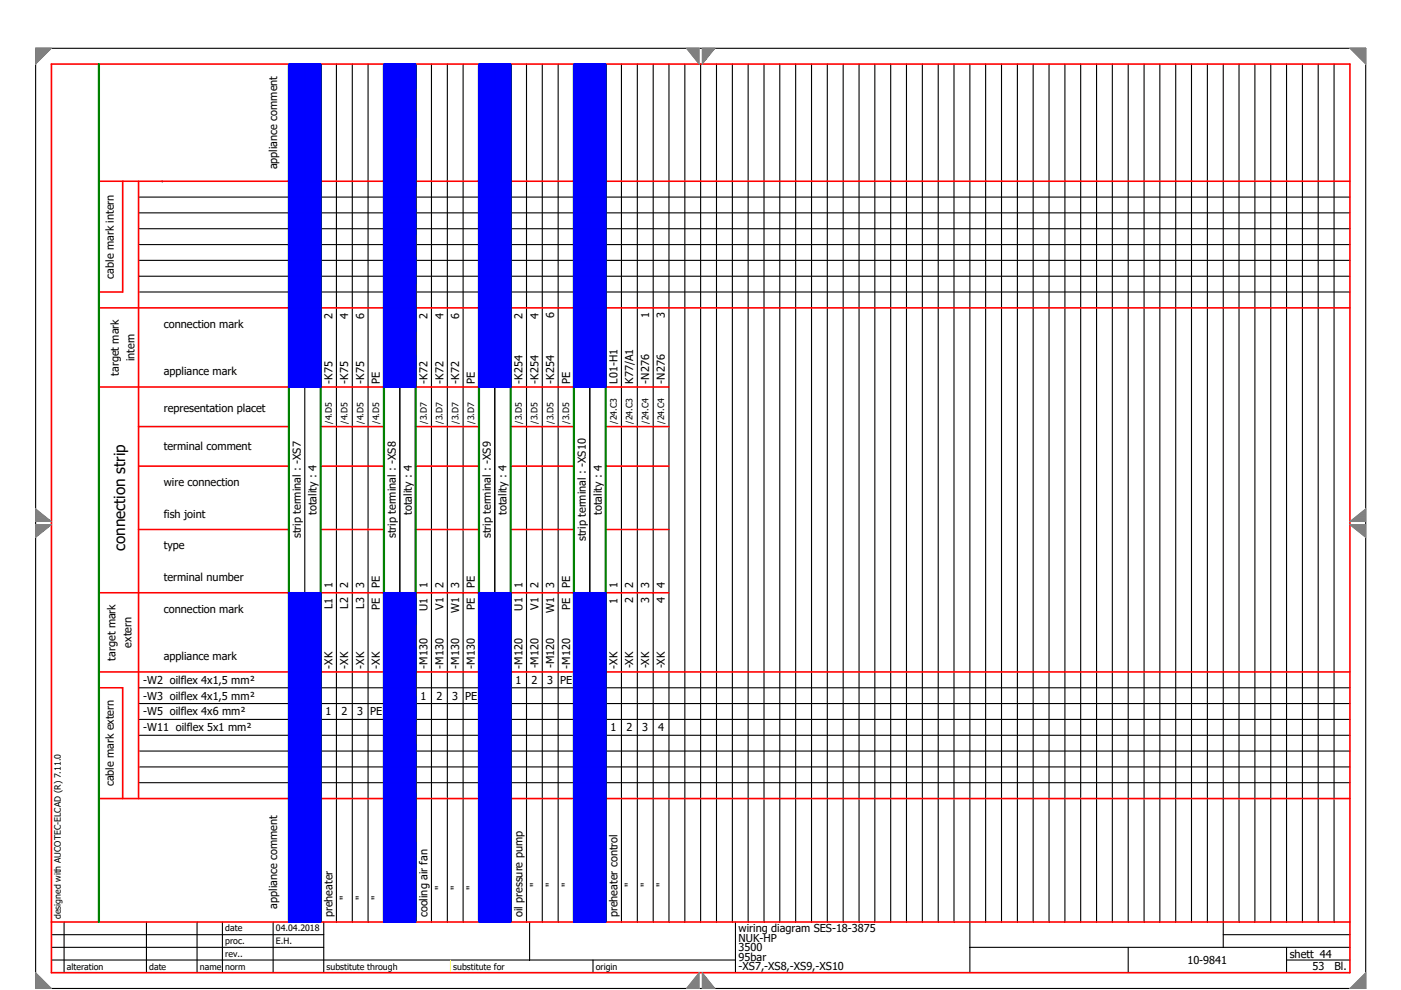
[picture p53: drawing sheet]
<svg xmlns="http://www.w3.org/2000/svg" width="297mm" height="210mm" viewBox="0 0 297 210" stroke-linecap="round" stroke-linejoin="round" font-family="sans-serif">
<defs><g id="words">
<text font-size="3.2" x="26.5" y="116.9" transform="rotate(-90 26.5 116.9)">connection strip</text>
<g font-size="2.3">
<text x="58.7" y="35.9" transform="rotate(-90 58.7 35.9)">appliance comment</text>
<text x="24.2" y="59.1" transform="rotate(-90 24.2 59.1)">cable mark intern</text>
<text x="34.7" y="69.5">connection mark</text>
<text x="70.5" y="67.6" transform="rotate(-90 70.5 67.6)">2</text>
<text x="73.8" y="67.6" transform="rotate(-90 73.8 67.6)">4</text>
<text x="77.2" y="67.6" transform="rotate(-90 77.2 67.6)">6</text>
<text x="90.6" y="67.6" transform="rotate(-90 90.6 67.6)">2</text>
<text x="94" y="67.6" transform="rotate(-90 94 67.6)">4</text>
<text x="97.3" y="67.6" transform="rotate(-90 97.3 67.6)">6</text>
<text x="110.8" y="67.6" transform="rotate(-90 110.8 67.6)">2</text>
<text x="114.1" y="67.6" transform="rotate(-90 114.1 67.6)">4</text>
<text x="117.5" y="67.5" transform="rotate(-90 117.5 67.5)">6</text>
<text x="137.6" y="67.6" transform="rotate(-90 137.6 67.6)">1</text>
<text x="141" y="67.6" transform="rotate(-90 141 67.6)">3</text>
<text x="28.5" y="76.7" transform="rotate(-90 28.5 76.7)">intern</text>
<text x="25.2" y="79.7" transform="rotate(-90 25.2 79.7)">target mark</text>
<text x="34.7" y="79.6">appliance mark</text>
<text x="70.5" y="81.4" transform="rotate(-90 70.5 81.4)">-K75</text>
<text x="73.8" y="81.4" transform="rotate(-90 73.8 81.4)">-K75</text>
<text x="77.2" y="81.4" transform="rotate(-90 77.2 81.4)">-K75</text>
<text x="80.6" y="81.4" transform="rotate(-90 80.6 81.4)">PE</text>
<text x="90.6" y="81.4" transform="rotate(-90 90.6 81.4)">-K72</text>
<text x="94" y="81.4" transform="rotate(-90 94 81.4)">-K72</text>
<text x="97.3" y="81.4" transform="rotate(-90 97.3 81.4)">-K72</text>
<text x="100.7" y="81.4" transform="rotate(-90 100.7 81.4)">PE</text>
<text x="110.8" y="81.4" transform="rotate(-90 110.8 81.4)">-K254</text>
<text x="114.1" y="81.4" transform="rotate(-90 114.1 81.4)">-K254</text>
<text x="117.5" y="81.4" transform="rotate(-90 117.5 81.4)">-K254</text>
<text x="120.9" y="81.4" transform="rotate(-90 120.9 81.4)">PE</text>
<text x="130.9" y="81.4" transform="rotate(-90 130.9 81.4)">L01-H1</text>
<text x="134.3" y="81.4" transform="rotate(-90 134.3 81.4)">K77/A1</text>
<text x="137.6" y="81.4" transform="rotate(-90 137.6 81.4)">-N276</text>
<text x="141" y="81.4" transform="rotate(-90 141 81.4)">-N276</text>
<text x="34.7" y="87.3">representation placet</text>
<text x="34.7" y="95.4">terminal comment</text>
<text x="34.7" y="103.1">wire connection</text>
<text x="34.7" y="109.8">fish joint</text>
<text x="67.1" y="109.2" transform="rotate(-90 67.1 109.2)">totality : 4</text>
<text x="87.3" y="109.2" transform="rotate(-90 87.3 109.2)">totality : 4</text>
<text x="107.4" y="109.2" transform="rotate(-90 107.4 109.2)">totality : 4</text>
<text x="127.6" y="109.2" transform="rotate(-90 127.6 109.2)">totality : 4</text>
<text x="34.7" y="116.5">type</text>
<text x="63.8" y="114.2" transform="rotate(-90 63.8 114.2)">strip terminal : -XS7</text>
<text x="83.9" y="114.2" transform="rotate(-90 83.9 114.2)">strip terminal : -XS8</text>
<text x="104.1" y="114.2" transform="rotate(-90 104.1 114.2)">strip terminal : -XS9</text>
<text x="124.2" y="114.8" transform="rotate(-90 124.2 114.8)">strip terminal : -XS10</text>
<text x="34.7" y="123.2">terminal number</text>
<text x="70.5" y="124.7" transform="rotate(-90 70.5 124.7)">1</text>
<text x="73.8" y="124.7" transform="rotate(-90 73.8 124.7)">2</text>
<text x="77.2" y="124.7" transform="rotate(-90 77.2 124.7)">3</text>
<text x="80.6" y="124.7" transform="rotate(-90 80.6 124.7)">PE</text>
<text x="90.6" y="124.7" transform="rotate(-90 90.6 124.7)">1</text>
<text x="94" y="124.7" transform="rotate(-90 94 124.7)">2</text>
<text x="97.3" y="124.7" transform="rotate(-90 97.3 124.7)">3</text>
<text x="100.7" y="124.7" transform="rotate(-90 100.7 124.7)">PE</text>
<text x="110.8" y="124.7" transform="rotate(-90 110.8 124.7)">1</text>
<text x="114.1" y="124.7" transform="rotate(-90 114.1 124.7)">2</text>
<text x="117.5" y="124.7" transform="rotate(-90 117.5 124.7)">3</text>
<text x="120.9" y="124.7" transform="rotate(-90 120.9 124.7)">PE</text>
<text x="130.9" y="124.7" transform="rotate(-90 130.9 124.7)">1</text>
<text x="134.3" y="124.7" transform="rotate(-90 134.3 124.7)">2</text>
<text x="137.6" y="124.7" transform="rotate(-90 137.6 124.7)">3</text>
<text x="141" y="124.7" transform="rotate(-90 141 124.7)">4</text>
<text x="34.7" y="129.9">connection mark</text>
<text x="70.5" y="129.2" transform="rotate(-90 70.5 129.2)">L1</text>
<text x="73.8" y="129.1" transform="rotate(-90 73.8 129.1)">L2</text>
<text x="77.2" y="129.1" transform="rotate(-90 77.2 129.1)">L3</text>
<text x="80.6" y="129.3" transform="rotate(-90 80.6 129.3)">PE</text>
<text x="90.6" y="129.5" transform="rotate(-90 90.6 129.5)">U1</text>
<text x="94" y="129.4" transform="rotate(-90 94 129.4)">V1</text>
<text x="97.3" y="130.1" transform="rotate(-90 97.3 130.1)">W1</text>
<text x="100.7" y="129.3" transform="rotate(-90 100.7 129.3)">PE</text>
<text x="110.8" y="129.5" transform="rotate(-90 110.8 129.5)">U1</text>
<text x="114.1" y="129.4" transform="rotate(-90 114.1 129.4)">V1</text>
<text x="117.5" y="130.1" transform="rotate(-90 117.5 130.1)">W1</text>
<text x="120.9" y="129.3" transform="rotate(-90 120.9 129.3)">PE</text>
<text x="130.9" y="128" transform="rotate(-90 130.9 128)">1</text>
<text x="134.3" y="128" transform="rotate(-90 134.3 128)">2</text>
<text x="137.6" y="128" transform="rotate(-90 137.6 128)">3</text>
<text x="141" y="128" transform="rotate(-90 141 128)">4</text>
<text x="27.9" y="137.4" transform="rotate(-90 27.9 137.4)">extern</text>
<text x="24.5" y="140.1" transform="rotate(-90 24.5 140.1)">target mark</text>
<text x="34.7" y="140">appliance mark</text>
<text x="70.5" y="141.8" transform="rotate(-90 70.5 141.8)">-XK</text>
<text x="73.8" y="141.8" transform="rotate(-90 73.8 141.8)">-XK</text>
<text x="77.2" y="141.8" transform="rotate(-90 77.2 141.8)">-XK</text>
<text x="80.6" y="141.8" transform="rotate(-90 80.6 141.8)">-XK</text>
<text x="90.6" y="141.8" transform="rotate(-90 90.6 141.8)">-M130</text>
<text x="94" y="141.8" transform="rotate(-90 94 141.8)">-M130</text>
<text x="97.3" y="141.8" transform="rotate(-90 97.3 141.8)">-M130</text>
<text x="100.7" y="141.8" transform="rotate(-90 100.7 141.8)">-M130</text>
<text x="110.8" y="141.8" transform="rotate(-90 110.8 141.8)">-M120</text>
<text x="114.1" y="141.8" transform="rotate(-90 114.1 141.8)">-M120</text>
<text x="117.5" y="141.8" transform="rotate(-90 117.5 141.8)">-M120</text>
<text x="120.9" y="141.8" transform="rotate(-90 120.9 141.8)">-M120</text>
<text x="130.9" y="141.8" transform="rotate(-90 130.9 141.8)">-XK</text>
<text x="134.3" y="141.8" transform="rotate(-90 134.3 141.8)">-XK</text>
<text x="137.6" y="141.8" transform="rotate(-90 137.6 141.8)">-XK</text>
<text x="141" y="141.8" transform="rotate(-90 141 141.8)">-XK</text>
<text x="30.4" y="145">-W2 oilflex 4x1,5 mm²</text>
<text x="30.4" y="148.4">-W3 oilflex 4x1,5 mm²</text>
<text x="89.2" y="148.4">1</text>
<text x="92.5" y="148.4">2</text>
<text x="95.9" y="148.4">3</text>
<text x="98.6" y="148.4">PE</text>
<text x="109.3" y="145">1</text>
<text x="112.7" y="145">2</text>
<text x="116" y="145">3</text>
<text x="118.7" y="145">PE</text>
<text x="30.4" y="151.7">-W5 oilflex 4x6 mm²</text>
<text x="30.4" y="155.1">-W11 oilflex 5x1 mm²</text>
<text x="69" y="151.7">1</text>
<text x="72.4" y="151.7">2</text>
<text x="75.7" y="151.7">3</text>
<text x="78.5" y="151.7">PE</text>
<text x="129.5" y="155.1">1</text>
<text x="132.8" y="155.1">2</text>
<text x="136.2" y="155.1">3</text>
<text x="139.5" y="155.1">4</text>
<text x="24.2" y="166.8" transform="rotate(-90 24.2 166.8)">cable mark extern</text>
<text x="73.8" y="190.9" transform="rotate(-90 73.8 190.9)">&quot;</text>
<text x="77.2" y="190.9" transform="rotate(-90 77.2 190.9)">&quot;</text>
<text x="80.6" y="190.9" transform="rotate(-90 80.6 190.9)">&quot;</text>
<text x="94" y="188.8" transform="rotate(-90 94 188.8)">&quot;</text>
<text x="97.3" y="188.8" transform="rotate(-90 97.3 188.8)">&quot;</text>
<text x="100.7" y="188.8" transform="rotate(-90 100.7 188.8)">&quot;</text>
<text x="114.1" y="188.1" transform="rotate(-90 114.1 188.1)">&quot;</text>
<text x="117.5" y="188.1" transform="rotate(-90 117.5 188.1)">&quot;</text>
<text x="120.9" y="188.1" transform="rotate(-90 120.9 188.1)">&quot;</text>
<text x="134.3" y="188.1" transform="rotate(-90 134.3 188.1)">&quot;</text>
<text x="137.6" y="188.1" transform="rotate(-90 137.6 188.1)">&quot;</text>
<text x="141" y="188.1" transform="rotate(-90 141 188.1)">&quot;</text>
<text x="58.7" y="192.7" transform="rotate(-90 58.7 192.7)">appliance comment</text>
<text x="70.5" y="194.6" transform="rotate(-90 70.5 194.6)">preheater</text>
<text x="90.6" y="194.6" transform="rotate(-90 90.6 194.6)">cooling air fan</text>
<text x="110.8" y="194.6" transform="rotate(-90 110.8 194.6)">oil pressure pump</text>
<text x="130.9" y="194.6" transform="rotate(-90 130.9 194.6)">preheater control</text>
<text x="156.6" y="197.7">wiring diagram SES-18-3875</text>
<text x="156.6" y="199.8">NUK-HP</text>
<text x="156.6" y="203.8">95bar</text>
<text x="156.6" y="201.8">3500</text>
<text x="273.4" y="203.1">shett 44</text>
<text x="156.6" y="205.8">-XS7,-XS8,-XS9,-XS10</text>
<text x="251.8" y="204.5">10-9841</text>
<text x="278.3" y="205.8">53</text>
<text x="283" y="205.8">Bl.</text>
</g>
<g font-size="1.9">
<text x="70.3" y="89.9" transform="rotate(-90 70.3 89.9)">/4.D5</text>
<text x="73.7" y="89.9" transform="rotate(-90 73.7 89.9)">/4.D5</text>
<text x="77" y="89.9" transform="rotate(-90 77 89.9)">/4.D5</text>
<text x="80.4" y="89.9" transform="rotate(-90 80.4 89.9)">/4.D5</text>
<text x="90.5" y="89.9" transform="rotate(-90 90.5 89.9)">/3.D7</text>
<text x="93.8" y="89.9" transform="rotate(-90 93.8 89.9)">/3.D7</text>
<text x="97.2" y="89.9" transform="rotate(-90 97.2 89.9)">/3.D7</text>
<text x="100.5" y="89.9" transform="rotate(-90 100.5 89.9)">/3.D7</text>
<text x="110.6" y="89.9" transform="rotate(-90 110.6 89.9)">/3.D5</text>
<text x="114" y="89.9" transform="rotate(-90 114 89.9)">/3.D5</text>
<text x="117.3" y="89.9" transform="rotate(-90 117.3 89.9)">/3.D5</text>
<text x="120.7" y="89.9" transform="rotate(-90 120.7 89.9)">/3.D5</text>
<text x="130.8" y="89.9" transform="rotate(-90 130.8 89.9)">/24.C3</text>
<text x="134.1" y="89.9" transform="rotate(-90 134.1 89.9)">/24.C3</text>
<text x="137.5" y="89.9" transform="rotate(-90 137.5 89.9)">/24.C4</text>
<text x="140.8" y="89.9" transform="rotate(-90 140.8 89.9)">/24.C4</text>
<text x="12.9" y="195" transform="rotate(-90 12.9 195)">designed with AUCOTEC-ELCAD (R) 7.11.0</text>
<text x="47.8" y="197.6">date</text>
<text x="58.5" y="197.6">04.04.2018</text>
<text x="47.8" y="200.3">proc.</text>
<text x="47.8" y="202.9">rev..</text>
<text x="58.5" y="200.3">E.H.</text>
<text x="14.2" y="205.6">alteration</text>
<text x="31.6" y="205.6">date</text>
<text x="42.4" y="205.6">name</text>
<text x="47.8" y="205.6">norm</text>
<text x="69.3" y="205.6">substitute through</text>
<text x="96.1" y="205.6">substitute for</text>
<text x="126.3" y="205.6">origin</text>
</g>
</g></defs>
<g fill="none" stroke="#000" stroke-width=".23">
<path d="M7.6 10.2h282v199.5h-282zM64.6 13.9v181.3M71.3 13.6v182M74.7 13.6v182M78 13.6v182M81.4 13.6v182M84.8 13.6v182M88.1 13.6v182M91.5 13.6v182M94.8 13.6v182M98.2 13.6v182M101.6 13.6v182"/>
<path d="M104.9 13.6v182M108.3 13.6v182M111.6 13.6v182M115 13.6v182M118.3 13.6v182M121.7 13.6v182M125 13.6v182M128.4 13.6v182M131.8 13.6v182M135.1 13.6v182M138.5 13.6v182M141.8 13.6v182"/>
<path d="M145.2 13.6v182M148.5 13.6v182M151.9 13.6v182M155.3 13.6v182M158.6 13.6v182M162 13.6v182M165.3 13.6v182M168.7 13.6v182M172.1 13.6v182M175.4 13.6v182M178.8 13.6v182M182.1 13.6v182"/>
<path d="M185.5 13.6v182M188.8 13.6v182M192.2 13.6v182M195.6 13.6v182M198.9 13.6v182M202.3 13.6v182M205.6 13.6v192.7M209 13.6v182M212.3 13.6v182M215.7 13.6v182M219.1 13.6v182M222.4 13.6v182"/>
<path d="M225.8 13.6v182M229.1 13.6v182M232.5 13.6v182M235.8 13.6v182M239.2 13.6v182M242.6 13.6v182M245.9 13.6v182M249.3 13.6v182M252.6 13.6v182M256 13.6v182M259.4 13.6v187.3M262.7 13.6v182"/>
<path d="M266.1 13.6v182M269.4 13.6v182M272.8 13.6v182M276.1 13.6v182M279.5 13.6v182M282.8 13.6v182M34.4 38.4h.1M29.4 45.1h256.8M29.4 51.9h256.8M29.4 58.6h256.8M29.4 41.8h256.8M29.4 48.5h256.8"/>
<path d="M29.4 55.2h256.8M29.4 61.9h256.8M29.4 149.2h256.8M29.4 156h256.8M29.4 145.9h256.8M29.4 152.6h256.8M29.4 159.3h256.8M29.4 162.7h256.8M29.4 166h256.8M10.9 198.2h57.7M13.6 195.6v10.7M31 195.6v10.7"/>
<path d="M41.8 195.6v10.7M47.2 195.6v10.7M57.9 195.6v10.7M68.6 195.6v10.7M112.3 195.6v8M155.9 195.6v10.7M259.4 198.2h26.8M10.9 203.6h145M10.9 200.9h57.7M125.7 203.6v2.7M205.6 200.9h80.6M239.2 200.9v5.4"/>
<path d="M272.8 203.6h13.4M272.8 200.9v5.4"/>
</g>
<path d="M95.5 203.6v2.7" fill="none" stroke="#ff0" stroke-width=".21"/>
<path d="M10.9 195.6h275.3" fill="none" stroke="#f00" stroke-width=".34"/>
<path d="M286.2 13.6v192.7" fill="none" stroke="#f00" stroke-width=".34"/>
<path d="M10.9 206.3h275.3" fill="none" stroke="#f00" stroke-width=".34"/>
<path d="M10.9 13.6v192.7" fill="none" stroke="#f00" stroke-width=".34"/>
<path d="M10.9 13.6h275.3" fill="none" stroke="#f00" stroke-width=".34"/>
<path d="M21 169.4h265.2" fill="none" stroke="#f00" stroke-width=".34"/>
<path d="M21 142.5h265.2" fill="none" stroke="#f00" stroke-width=".34"/>
<path d="M21 125.7h40.3" fill="none" stroke="#f00" stroke-width=".34"/>
<path d="M29.4 90.5h31.9" fill="none" stroke="#f00" stroke-width=".34"/>
<path d="M21 82.1h40.3" fill="none" stroke="#f00" stroke-width=".34"/>
<path d="M21 65.3h265.2" fill="none" stroke="#f00" stroke-width=".34"/>
<path d="M21 38.4h265.2" fill="none" stroke="#f00" stroke-width=".34"/>
<path d="M29.4 38.4v131" fill="none" stroke="#f00" stroke-width=".34"/>
<path d="M29.4 98.9h31.9" fill="none" stroke="#f00" stroke-width=".34"/>
<path d="M29.4 112.3h31.9" fill="none" stroke="#f00" stroke-width=".34"/>
<path d="M26 145.9v23.5" fill="none" stroke="#f00" stroke-width=".34"/>
<path d="M21 145.9h5" fill="none" stroke="#f00" stroke-width=".34"/>
<path d="M26 38.4v23.5" fill="none" stroke="#f00" stroke-width=".34"/>
<path d="M21 61.9h5" fill="none" stroke="#f00" stroke-width=".34"/>
<path d="M61.3 82.1h6.7" fill="none" stroke="#f00" stroke-width=".34"/>
<path d="M61.3 125.7h6.7" fill="none" stroke="#f00" stroke-width=".34"/>
<path d="M68 125.7h3.3" fill="none" stroke="#f00" stroke-width=".34"/>
<path d="M68 112.3h3.3" fill="none" stroke="#f00" stroke-width=".34"/>
<path d="M68 90.5h3.3" fill="none" stroke="#f00" stroke-width=".34"/>
<path d="M68 82.1h3.3" fill="none" stroke="#f00" stroke-width=".34"/>
<path d="M68 98.9h3.3" fill="none" stroke="#f00" stroke-width=".34"/>
<path d="M71.3 125.7h3.4" fill="none" stroke="#f00" stroke-width=".34"/>
<path d="M71.3 112.3h3.4" fill="none" stroke="#f00" stroke-width=".34"/>
<path d="M71.3 90.5h3.4" fill="none" stroke="#f00" stroke-width=".34"/>
<path d="M71.3 82.1h3.4" fill="none" stroke="#f00" stroke-width=".34"/>
<path d="M71.3 98.9h3.4" fill="none" stroke="#f00" stroke-width=".34"/>
<path d="M74.7 125.7h3.3" fill="none" stroke="#f00" stroke-width=".34"/>
<path d="M74.7 112.3h3.3" fill="none" stroke="#f00" stroke-width=".34"/>
<path d="M74.7 90.5h3.3" fill="none" stroke="#f00" stroke-width=".34"/>
<path d="M74.7 82.1h3.3" fill="none" stroke="#f00" stroke-width=".34"/>
<path d="M74.7 98.9h3.3" fill="none" stroke="#f00" stroke-width=".34"/>
<path d="M78 125.7h3.4" fill="none" stroke="#f00" stroke-width=".34"/>
<path d="M78 112.3h3.4" fill="none" stroke="#f00" stroke-width=".34"/>
<path d="M78 90.5h3.4" fill="none" stroke="#f00" stroke-width=".34"/>
<path d="M78 82.1h3.4" fill="none" stroke="#f00" stroke-width=".34"/>
<path d="M78 98.9h3.4" fill="none" stroke="#f00" stroke-width=".34"/>
<path d="M81.4 82.1h6.7" fill="none" stroke="#f00" stroke-width=".34"/>
<path d="M81.4 125.7h6.7" fill="none" stroke="#f00" stroke-width=".34"/>
<path d="M88.1 125.7h3.4" fill="none" stroke="#f00" stroke-width=".34"/>
<path d="M88.1 112.3h3.4" fill="none" stroke="#f00" stroke-width=".34"/>
<path d="M88.1 90.5h3.4" fill="none" stroke="#f00" stroke-width=".34"/>
<path d="M88.1 82.1h3.4" fill="none" stroke="#f00" stroke-width=".34"/>
<path d="M88.1 98.9h3.4" fill="none" stroke="#f00" stroke-width=".34"/>
<path d="M91.5 125.7h3.3" fill="none" stroke="#f00" stroke-width=".34"/>
<path d="M91.5 112.3h3.3" fill="none" stroke="#f00" stroke-width=".34"/>
<path d="M91.5 90.5h3.3" fill="none" stroke="#f00" stroke-width=".34"/>
<path d="M91.5 82.1h3.3" fill="none" stroke="#f00" stroke-width=".34"/>
<path d="M91.5 98.9h3.3" fill="none" stroke="#f00" stroke-width=".34"/>
<path d="M94.8 125.7h3.4" fill="none" stroke="#f00" stroke-width=".34"/>
<path d="M94.8 112.3h3.4" fill="none" stroke="#f00" stroke-width=".34"/>
<path d="M94.8 90.5h3.4" fill="none" stroke="#f00" stroke-width=".34"/>
<path d="M94.8 82.1h3.4" fill="none" stroke="#f00" stroke-width=".34"/>
<path d="M94.8 98.9h3.4" fill="none" stroke="#f00" stroke-width=".34"/>
<path d="M98.2 125.7h3.4" fill="none" stroke="#f00" stroke-width=".34"/>
<path d="M98.2 112.3h3.4" fill="none" stroke="#f00" stroke-width=".34"/>
<path d="M98.2 90.5h3.4" fill="none" stroke="#f00" stroke-width=".34"/>
<path d="M98.2 82.1h3.4" fill="none" stroke="#f00" stroke-width=".34"/>
<path d="M98.2 98.9h3.4" fill="none" stroke="#f00" stroke-width=".34"/>
<path d="M101.6 82.1h6.7" fill="none" stroke="#f00" stroke-width=".34"/>
<path d="M101.6 125.7h6.7" fill="none" stroke="#f00" stroke-width=".34"/>
<path d="M108.3 125.7h3.3" fill="none" stroke="#f00" stroke-width=".34"/>
<path d="M108.3 112.3h3.3" fill="none" stroke="#f00" stroke-width=".34"/>
<path d="M108.3 90.5h3.3" fill="none" stroke="#f00" stroke-width=".34"/>
<path d="M108.3 82.1h3.3" fill="none" stroke="#f00" stroke-width=".34"/>
<path d="M108.3 98.9h3.3" fill="none" stroke="#f00" stroke-width=".34"/>
<path d="M111.6 125.7h3.4" fill="none" stroke="#f00" stroke-width=".34"/>
<path d="M111.6 112.3h3.4" fill="none" stroke="#f00" stroke-width=".34"/>
<path d="M111.6 90.5h3.4" fill="none" stroke="#f00" stroke-width=".34"/>
<path d="M111.6 82.1h3.4" fill="none" stroke="#f00" stroke-width=".34"/>
<path d="M111.6 98.9h3.4" fill="none" stroke="#f00" stroke-width=".34"/>
<path d="M115 125.7h3.3" fill="none" stroke="#f00" stroke-width=".34"/>
<path d="M115 112.3h3.3" fill="none" stroke="#f00" stroke-width=".34"/>
<path d="M115 90.5h3.3" fill="none" stroke="#f00" stroke-width=".34"/>
<path d="M115 82.1h3.3" fill="none" stroke="#f00" stroke-width=".34"/>
<path d="M115 98.9h3.3" fill="none" stroke="#f00" stroke-width=".34"/>
<path d="M118.3 125.7h3.4" fill="none" stroke="#f00" stroke-width=".34"/>
<path d="M118.3 112.3h3.4" fill="none" stroke="#f00" stroke-width=".34"/>
<path d="M118.3 90.5h3.4" fill="none" stroke="#f00" stroke-width=".34"/>
<path d="M118.3 82.1h3.4" fill="none" stroke="#f00" stroke-width=".34"/>
<path d="M118.3 98.9h3.4" fill="none" stroke="#f00" stroke-width=".34"/>
<path d="M121.7 82.1h6.7" fill="none" stroke="#f00" stroke-width=".34"/>
<path d="M121.7 125.7h6.7" fill="none" stroke="#f00" stroke-width=".34"/>
<path d="M128.4 125.7h3.4" fill="none" stroke="#f00" stroke-width=".34"/>
<path d="M128.4 112.3h3.4" fill="none" stroke="#f00" stroke-width=".34"/>
<path d="M128.4 90.5h3.4" fill="none" stroke="#f00" stroke-width=".34"/>
<path d="M128.4 82.1h3.4" fill="none" stroke="#f00" stroke-width=".34"/>
<path d="M128.4 98.9h3.4" fill="none" stroke="#f00" stroke-width=".34"/>
<path d="M131.8 125.7h3.3" fill="none" stroke="#f00" stroke-width=".34"/>
<path d="M131.8 112.3h3.3" fill="none" stroke="#f00" stroke-width=".34"/>
<path d="M131.8 90.5h3.3" fill="none" stroke="#f00" stroke-width=".34"/>
<path d="M131.8 82.1h3.3" fill="none" stroke="#f00" stroke-width=".34"/>
<path d="M131.8 98.9h3.3" fill="none" stroke="#f00" stroke-width=".34"/>
<path d="M135.1 125.7h3.4" fill="none" stroke="#f00" stroke-width=".34"/>
<path d="M135.1 112.3h3.4" fill="none" stroke="#f00" stroke-width=".34"/>
<path d="M135.1 90.5h3.4" fill="none" stroke="#f00" stroke-width=".34"/>
<path d="M135.1 82.1h3.4" fill="none" stroke="#f00" stroke-width=".34"/>
<path d="M135.1 98.9h3.4" fill="none" stroke="#f00" stroke-width=".34"/>
<path d="M138.5 125.7h3.3" fill="none" stroke="#f00" stroke-width=".34"/>
<path d="M138.5 112.3h3.3" fill="none" stroke="#f00" stroke-width=".34"/>
<path d="M138.5 90.5h3.3" fill="none" stroke="#f00" stroke-width=".34"/>
<path d="M138.5 82.1h3.3" fill="none" stroke="#f00" stroke-width=".34"/>
<path d="M138.5 98.9h3.3" fill="none" stroke="#f00" stroke-width=".34"/>
<path d="M7.6 206.3v3.4" fill="none" stroke="#808080" stroke-width=".21"/>
<path d="M7.6 209.7h3.3" fill="none" stroke="#808080" stroke-width=".21"/>
<path d="M7.6 206.3l3.3 3.4" fill="none" stroke="#808080" stroke-width=".21"/>
<path d="M7.6 209.6h3.2" fill="none" stroke="#808080" stroke-width=".21"/>
<path d="M7.6 209.5h3.1" fill="none" stroke="#808080" stroke-width=".21"/>
<path d="M7.6 209.4h3" fill="none" stroke="#808080" stroke-width=".21"/>
<path d="M7.6 209.3h2.9" fill="none" stroke="#808080" stroke-width=".21"/>
<path d="M7.6 209.3h2.8" fill="none" stroke="#808080" stroke-width=".21"/>
<path d="M7.6 209.2h2.7" fill="none" stroke="#808080" stroke-width=".21"/>
<path d="M7.6 209.1h2.7" fill="none" stroke="#808080" stroke-width=".21"/>
<path d="M7.6 209h2.6" fill="none" stroke="#808080" stroke-width=".21"/>
<path d="M7.6 208.9h2.5" fill="none" stroke="#808080" stroke-width=".21"/>
<path d="M7.6 208.8h2.4" fill="none" stroke="#808080" stroke-width=".21"/>
<path d="M7.6 208.7h2.3" fill="none" stroke="#808080" stroke-width=".21"/>
<path d="M7.6 208.7h2.2" fill="none" stroke="#808080" stroke-width=".21"/>
<path d="M7.6 208.6h2.2" fill="none" stroke="#808080" stroke-width=".21"/>
<path d="M7.6 208.5h2.1" fill="none" stroke="#808080" stroke-width=".21"/>
<path d="M7.6 208.4h2" fill="none" stroke="#808080" stroke-width=".21"/>
<path d="M7.6 208.3h1.9" fill="none" stroke="#808080" stroke-width=".21"/>
<path d="M7.6 208.2h1.8" fill="none" stroke="#808080" stroke-width=".21"/>
<path d="M7.6 208.2h1.7" fill="none" stroke="#808080" stroke-width=".21"/>
<path d="M7.6 208.1h1.6" fill="none" stroke="#808080" stroke-width=".21"/>
<path d="M7.6 208h1.6" fill="none" stroke="#808080" stroke-width=".21"/>
<path d="M7.6 207.9h1.5" fill="none" stroke="#808080" stroke-width=".21"/>
<path d="M7.6 207.8h1.4" fill="none" stroke="#808080" stroke-width=".21"/>
<path d="M7.6 207.7h1.3" fill="none" stroke="#808080" stroke-width=".21"/>
<path d="M7.6 207.6h1.2" fill="none" stroke="#808080" stroke-width=".21"/>
<path d="M7.6 207.6h1.2" fill="none" stroke="#808080" stroke-width=".21"/>
<path d="M7.6 207.5h1.1" fill="none" stroke="#808080" stroke-width=".21"/>
<path d="M7.6 207.4h1" fill="none" stroke="#808080" stroke-width=".21"/>
<path d="M7.6 207.3h.9" fill="none" stroke="#808080" stroke-width=".21"/>
<path d="M7.6 207.2h.8" fill="none" stroke="#808080" stroke-width=".21"/>
<path d="M7.6 207.2h.7" fill="none" stroke="#808080" stroke-width=".21"/>
<path d="M7.6 207.1h.7" fill="none" stroke="#808080" stroke-width=".21"/>
<path d="M7.6 207h.6" fill="none" stroke="#808080" stroke-width=".21"/>
<path d="M7.6 206.9h.5" fill="none" stroke="#808080" stroke-width=".21"/>
<path d="M7.6 206.8h.4" fill="none" stroke="#808080" stroke-width=".21"/>
<path d="M7.6 206.7h.3" fill="none" stroke="#808080" stroke-width=".21"/>
<path d="M7.6 206.7h.2" fill="none" stroke="#808080" stroke-width=".21"/>
<path d="M7.6 206.6h.1" fill="none" stroke="#808080" stroke-width=".21"/>
<path d="M7.6 206.5h.1" fill="none" stroke="#808080" stroke-width=".21"/>
<path d="M7.6 107.9v2.7" fill="none" stroke="#808080" stroke-width=".21"/>
<path d="M7.6 107.9l3.3 2.7" fill="none" stroke="#808080" stroke-width=".21"/>
<path d="M7.6 110.6h3.3" fill="none" stroke="#808080" stroke-width=".21"/>
<path d="M7.6 110.5h3.1" fill="none" stroke="#808080" stroke-width=".21"/>
<path d="M7.6 110.4h3" fill="none" stroke="#808080" stroke-width=".21"/>
<path d="M7.6 110.4h2.9" fill="none" stroke="#808080" stroke-width=".21"/>
<path d="M7.6 110.3h2.8" fill="none" stroke="#808080" stroke-width=".21"/>
<path d="M7.6 110.2h2.7" fill="none" stroke="#808080" stroke-width=".21"/>
<path d="M7.6 110.1h2.6" fill="none" stroke="#808080" stroke-width=".21"/>
<path d="M7.6 110h2.5" fill="none" stroke="#808080" stroke-width=".21"/>
<path d="M7.6 110h2.4" fill="none" stroke="#808080" stroke-width=".21"/>
<path d="M7.6 109.9h2.3" fill="none" stroke="#808080" stroke-width=".21"/>
<path d="M7.6 109.8h2.2" fill="none" stroke="#808080" stroke-width=".21"/>
<path d="M7.6 109.7h2.1" fill="none" stroke="#808080" stroke-width=".21"/>
<path d="M7.6 109.6h2" fill="none" stroke="#808080" stroke-width=".21"/>
<path d="M7.6 109.5h1.9" fill="none" stroke="#808080" stroke-width=".21"/>
<path d="M7.6 109.5h1.8" fill="none" stroke="#808080" stroke-width=".21"/>
<path d="M7.6 109.4h1.7" fill="none" stroke="#808080" stroke-width=".21"/>
<path d="M7.6 109.3h1.6" fill="none" stroke="#808080" stroke-width=".21"/>
<path d="M7.6 109.2h1.5" fill="none" stroke="#808080" stroke-width=".21"/>
<path d="M7.6 109.1h1.4" fill="none" stroke="#808080" stroke-width=".21"/>
<path d="M7.6 109h1.2" fill="none" stroke="#808080" stroke-width=".21"/>
<path d="M7.6 108.9h1.2" fill="none" stroke="#808080" stroke-width=".21"/>
<path d="M7.6 108.9h1" fill="none" stroke="#808080" stroke-width=".21"/>
<path d="M7.6 108.8h.9" fill="none" stroke="#808080" stroke-width=".21"/>
<path d="M7.6 108.7h.8" fill="none" stroke="#808080" stroke-width=".21"/>
<path d="M7.6 108.6h.7" fill="none" stroke="#808080" stroke-width=".21"/>
<path d="M7.6 108.5h.6" fill="none" stroke="#808080" stroke-width=".21"/>
<path d="M7.6 108.4h.5" fill="none" stroke="#808080" stroke-width=".21"/>
<path d="M7.6 108.4h.4" fill="none" stroke="#808080" stroke-width=".21"/>
<path d="M7.6 108.3h.3" fill="none" stroke="#808080" stroke-width=".21"/>
<path d="M7.6 108.2h.2" fill="none" stroke="#808080" stroke-width=".21"/>
<path d="M7.6 108.1h.1" fill="none" stroke="#808080" stroke-width=".21"/>
<path d="M7.6 111.3v2.7" fill="none" stroke="#808080" stroke-width=".21"/>
<path d="M10.9 111.3l-3.3 2.7" fill="none" stroke="#808080" stroke-width=".21"/>
<path d="M7.6 111.3h3.3" fill="none" stroke="#808080" stroke-width=".21"/>
<path d="M7.6 113.8h.1" fill="none" stroke="#808080" stroke-width=".21"/>
<path d="M7.6 113.7h.2" fill="none" stroke="#808080" stroke-width=".21"/>
<path d="M7.6 113.6h.3" fill="none" stroke="#808080" stroke-width=".21"/>
<path d="M7.6 113.6h.4" fill="none" stroke="#808080" stroke-width=".21"/>
<path d="M7.6 113.5h.5" fill="none" stroke="#808080" stroke-width=".21"/>
<path d="M7.6 113.4h.6" fill="none" stroke="#808080" stroke-width=".21"/>
<path d="M7.6 113.3h.7" fill="none" stroke="#808080" stroke-width=".21"/>
<path d="M7.6 113.2h.8" fill="none" stroke="#808080" stroke-width=".21"/>
<path d="M7.6 113.1h.9" fill="none" stroke="#808080" stroke-width=".21"/>
<path d="M7.6 113.1h1" fill="none" stroke="#808080" stroke-width=".21"/>
<path d="M7.6 113h1.2" fill="none" stroke="#808080" stroke-width=".21"/>
<path d="M7.6 112.9h1.2" fill="none" stroke="#808080" stroke-width=".21"/>
<path d="M7.6 112.8h1.4" fill="none" stroke="#808080" stroke-width=".21"/>
<path d="M7.6 112.7h1.5" fill="none" stroke="#808080" stroke-width=".21"/>
<path d="M7.6 112.6h1.6" fill="none" stroke="#808080" stroke-width=".21"/>
<path d="M7.6 112.6h1.7" fill="none" stroke="#808080" stroke-width=".21"/>
<path d="M7.6 112.5h1.8" fill="none" stroke="#808080" stroke-width=".21"/>
<path d="M7.6 112.4h1.9" fill="none" stroke="#808080" stroke-width=".21"/>
<path d="M7.6 112.3h2" fill="none" stroke="#808080" stroke-width=".21"/>
<path d="M7.6 112.2h2.1" fill="none" stroke="#808080" stroke-width=".21"/>
<path d="M7.6 112.1h2.2" fill="none" stroke="#808080" stroke-width=".21"/>
<path d="M7.6 112.1h2.3" fill="none" stroke="#808080" stroke-width=".21"/>
<path d="M7.6 112h2.4" fill="none" stroke="#808080" stroke-width=".21"/>
<path d="M7.6 111.9h2.5" fill="none" stroke="#808080" stroke-width=".21"/>
<path d="M7.6 111.8h2.6" fill="none" stroke="#808080" stroke-width=".21"/>
<path d="M7.6 111.7h2.7" fill="none" stroke="#808080" stroke-width=".21"/>
<path d="M7.6 111.6h2.8" fill="none" stroke="#808080" stroke-width=".21"/>
<path d="M7.6 111.5h2.9" fill="none" stroke="#808080" stroke-width=".21"/>
<path d="M7.6 111.5h3" fill="none" stroke="#808080" stroke-width=".21"/>
<path d="M7.6 111.4h3.1" fill="none" stroke="#808080" stroke-width=".21"/>
<path d="M7.6 111.3h3.3" fill="none" stroke="#808080" stroke-width=".21"/>
<path d="M7.6 10.2v3.4" fill="none" stroke="#808080" stroke-width=".21"/>
<path d="M7.6 10.2h3.3" fill="none" stroke="#808080" stroke-width=".21"/>
<path d="M10.9 10.2l-3.3 3.4" fill="none" stroke="#808080" stroke-width=".21"/>
<path d="M7.6 13.4h.1" fill="none" stroke="#808080" stroke-width=".21"/>
<path d="M7.6 13.3h.1" fill="none" stroke="#808080" stroke-width=".21"/>
<path d="M7.6 13.3h.2" fill="none" stroke="#808080" stroke-width=".21"/>
<path d="M7.6 13.2h.3" fill="none" stroke="#808080" stroke-width=".21"/>
<path d="M7.6 13.1h.4" fill="none" stroke="#808080" stroke-width=".21"/>
<path d="M7.6 13h.5" fill="none" stroke="#808080" stroke-width=".21"/>
<path d="M7.6 12.9h.6" fill="none" stroke="#808080" stroke-width=".21"/>
<path d="M7.6 12.8h.7" fill="none" stroke="#808080" stroke-width=".21"/>
<path d="M7.6 12.8h.7" fill="none" stroke="#808080" stroke-width=".21"/>
<path d="M7.6 12.7h.8" fill="none" stroke="#808080" stroke-width=".21"/>
<path d="M7.6 12.6h.9" fill="none" stroke="#808080" stroke-width=".21"/>
<path d="M7.6 12.5h1" fill="none" stroke="#808080" stroke-width=".21"/>
<path d="M7.6 12.4h1.1" fill="none" stroke="#808080" stroke-width=".21"/>
<path d="M7.6 12.3h1.2" fill="none" stroke="#808080" stroke-width=".21"/>
<path d="M7.6 12.3h1.2" fill="none" stroke="#808080" stroke-width=".21"/>
<path d="M7.6 12.2h1.3" fill="none" stroke="#808080" stroke-width=".21"/>
<path d="M7.6 12.1h1.4" fill="none" stroke="#808080" stroke-width=".21"/>
<path d="M7.6 12h1.5" fill="none" stroke="#808080" stroke-width=".21"/>
<path d="M7.6 11.9h1.6" fill="none" stroke="#808080" stroke-width=".21"/>
<path d="M7.6 11.8h1.6" fill="none" stroke="#808080" stroke-width=".21"/>
<path d="M7.6 11.7h1.7" fill="none" stroke="#808080" stroke-width=".21"/>
<path d="M7.6 11.7h1.8" fill="none" stroke="#808080" stroke-width=".21"/>
<path d="M7.6 11.6h1.9" fill="none" stroke="#808080" stroke-width=".21"/>
<path d="M7.6 11.5h2" fill="none" stroke="#808080" stroke-width=".21"/>
<path d="M7.6 11.4h2.1" fill="none" stroke="#808080" stroke-width=".21"/>
<path d="M7.6 11.3h2.2" fill="none" stroke="#808080" stroke-width=".21"/>
<path d="M7.6 11.2h2.2" fill="none" stroke="#808080" stroke-width=".21"/>
<path d="M7.6 11.2h2.3" fill="none" stroke="#808080" stroke-width=".21"/>
<path d="M7.6 11.1h2.4" fill="none" stroke="#808080" stroke-width=".21"/>
<path d="M7.6 11h2.5" fill="none" stroke="#808080" stroke-width=".21"/>
<path d="M7.6 10.9h2.6" fill="none" stroke="#808080" stroke-width=".21"/>
<path d="M7.6 10.8h2.7" fill="none" stroke="#808080" stroke-width=".21"/>
<path d="M7.6 10.7h2.7" fill="none" stroke="#808080" stroke-width=".21"/>
<path d="M7.6 10.7h2.8" fill="none" stroke="#808080" stroke-width=".21"/>
<path d="M7.6 10.6h2.9" fill="none" stroke="#808080" stroke-width=".21"/>
<path d="M7.6 10.5h3" fill="none" stroke="#808080" stroke-width=".21"/>
<path d="M7.6 10.4h3.1" fill="none" stroke="#808080" stroke-width=".21"/>
<path d="M7.6 10.3h3.2" fill="none" stroke="#808080" stroke-width=".21"/>
<path d="M7.6 10.2h3.3" fill="none" stroke="#808080" stroke-width=".21"/>
<path d="M148.2 10.2v3.4" fill="none" stroke="#808080" stroke-width=".21"/>
<path d="M145.5 10.2h2.7" fill="none" stroke="#808080" stroke-width=".21"/>
<path d="M145.5 10.2l2.7 3.4" fill="none" stroke="#808080" stroke-width=".21"/>
<path d="M148.1 13.4h.1" fill="none" stroke="#808080" stroke-width=".21"/>
<path d="M148.1 13.3h.1" fill="none" stroke="#808080" stroke-width=".21"/>
<path d="M148 13.3h.2" fill="none" stroke="#808080" stroke-width=".21"/>
<path d="M147.9 13.2h.3" fill="none" stroke="#808080" stroke-width=".21"/>
<path d="M147.9 13.1h.3" fill="none" stroke="#808080" stroke-width=".21"/>
<path d="M147.8 13h.4" fill="none" stroke="#808080" stroke-width=".21"/>
<path d="M147.7 12.9h.5" fill="none" stroke="#808080" stroke-width=".21"/>
<path d="M147.7 12.8h.5" fill="none" stroke="#808080" stroke-width=".21"/>
<path d="M147.6 12.8h.6" fill="none" stroke="#808080" stroke-width=".21"/>
<path d="M147.5 12.7h.7" fill="none" stroke="#808080" stroke-width=".21"/>
<path d="M147.5 12.6h.7" fill="none" stroke="#808080" stroke-width=".21"/>
<path d="M147.4 12.5h.8" fill="none" stroke="#808080" stroke-width=".21"/>
<path d="M147.3 12.4h.9" fill="none" stroke="#808080" stroke-width=".21"/>
<path d="M147.3 12.3h.9" fill="none" stroke="#808080" stroke-width=".21"/>
<path d="M147.2 12.3h1" fill="none" stroke="#808080" stroke-width=".21"/>
<path d="M147.1 12.2h1.1" fill="none" stroke="#808080" stroke-width=".21"/>
<path d="M147.1 12.1h1.1" fill="none" stroke="#808080" stroke-width=".21"/>
<path d="M147 12h1.2" fill="none" stroke="#808080" stroke-width=".21"/>
<path d="M146.9 11.9h1.3" fill="none" stroke="#808080" stroke-width=".21"/>
<path d="M146.9 11.8h1.3" fill="none" stroke="#808080" stroke-width=".21"/>
<path d="M146.8 11.7h1.4" fill="none" stroke="#808080" stroke-width=".21"/>
<path d="M146.7 11.7h1.5" fill="none" stroke="#808080" stroke-width=".21"/>
<path d="M146.7 11.6h1.5" fill="none" stroke="#808080" stroke-width=".21"/>
<path d="M146.6 11.5h1.6" fill="none" stroke="#808080" stroke-width=".21"/>
<path d="M146.5 11.4h1.7" fill="none" stroke="#808080" stroke-width=".21"/>
<path d="M146.4 11.3h1.8" fill="none" stroke="#808080" stroke-width=".21"/>
<path d="M146.4 11.2h1.8" fill="none" stroke="#808080" stroke-width=".21"/>
<path d="M146.3 11.2h1.9" fill="none" stroke="#808080" stroke-width=".21"/>
<path d="M146.3 11.1h1.9" fill="none" stroke="#808080" stroke-width=".21"/>
<path d="M146.2 11h2" fill="none" stroke="#808080" stroke-width=".21"/>
<path d="M146.1 10.9h2.1" fill="none" stroke="#808080" stroke-width=".21"/>
<path d="M146 10.8h2.2" fill="none" stroke="#808080" stroke-width=".21"/>
<path d="M146 10.7h2.2" fill="none" stroke="#808080" stroke-width=".21"/>
<path d="M145.9 10.7h2.3" fill="none" stroke="#808080" stroke-width=".21"/>
<path d="M145.9 10.6h2.3" fill="none" stroke="#808080" stroke-width=".21"/>
<path d="M145.8 10.5h2.4" fill="none" stroke="#808080" stroke-width=".21"/>
<path d="M145.7 10.4h2.5" fill="none" stroke="#808080" stroke-width=".21"/>
<path d="M145.6 10.3h2.6" fill="none" stroke="#808080" stroke-width=".21"/>
<path d="M145.6 10.2h2.6" fill="none" stroke="#808080" stroke-width=".21"/>
<path d="M148.9 10.2v3.4" fill="none" stroke="#808080" stroke-width=".21"/>
<path d="M151.6 10.2l-2.7 3.4" fill="none" stroke="#808080" stroke-width=".21"/>
<path d="M148.9 10.2h2.7" fill="none" stroke="#808080" stroke-width=".21"/>
<path d="M148.9 13.4h.1" fill="none" stroke="#808080" stroke-width=".21"/>
<path d="M148.9 13.3h.1" fill="none" stroke="#808080" stroke-width=".21"/>
<path d="M148.9 13.3h.2" fill="none" stroke="#808080" stroke-width=".21"/>
<path d="M148.9 13.2h.3" fill="none" stroke="#808080" stroke-width=".21"/>
<path d="M148.9 13.1h.3" fill="none" stroke="#808080" stroke-width=".21"/>
<path d="M148.9 13h.4" fill="none" stroke="#808080" stroke-width=".21"/>
<path d="M148.9 12.9h.5" fill="none" stroke="#808080" stroke-width=".21"/>
<path d="M148.9 12.8h.5" fill="none" stroke="#808080" stroke-width=".21"/>
<path d="M148.9 12.8h.6" fill="none" stroke="#808080" stroke-width=".21"/>
<path d="M148.9 12.7h.7" fill="none" stroke="#808080" stroke-width=".21"/>
<path d="M148.9 12.6h.7" fill="none" stroke="#808080" stroke-width=".21"/>
<path d="M148.9 12.5h.8" fill="none" stroke="#808080" stroke-width=".21"/>
<path d="M148.9 12.4h.9" fill="none" stroke="#808080" stroke-width=".21"/>
<path d="M148.9 12.3h.9" fill="none" stroke="#808080" stroke-width=".21"/>
<path d="M148.9 12.3h1" fill="none" stroke="#808080" stroke-width=".21"/>
<path d="M148.9 12.2h1.1" fill="none" stroke="#808080" stroke-width=".21"/>
<path d="M148.9 12.1h1.1" fill="none" stroke="#808080" stroke-width=".21"/>
<path d="M148.9 12h1.2" fill="none" stroke="#808080" stroke-width=".21"/>
<path d="M148.9 11.9h1.3" fill="none" stroke="#808080" stroke-width=".21"/>
<path d="M148.9 11.8h1.3" fill="none" stroke="#808080" stroke-width=".21"/>
<path d="M148.9 11.7h1.4" fill="none" stroke="#808080" stroke-width=".21"/>
<path d="M148.9 11.7h1.5" fill="none" stroke="#808080" stroke-width=".21"/>
<path d="M148.9 11.6h1.5" fill="none" stroke="#808080" stroke-width=".21"/>
<path d="M148.9 11.5h1.6" fill="none" stroke="#808080" stroke-width=".21"/>
<path d="M148.9 11.4h1.7" fill="none" stroke="#808080" stroke-width=".21"/>
<path d="M148.9 11.3h1.8" fill="none" stroke="#808080" stroke-width=".21"/>
<path d="M148.9 11.2h1.8" fill="none" stroke="#808080" stroke-width=".21"/>
<path d="M148.9 11.2h1.9" fill="none" stroke="#808080" stroke-width=".21"/>
<path d="M148.9 11.1h2" fill="none" stroke="#808080" stroke-width=".21"/>
<path d="M148.9 11h2" fill="none" stroke="#808080" stroke-width=".21"/>
<path d="M148.9 10.9h2.1" fill="none" stroke="#808080" stroke-width=".21"/>
<path d="M148.9 10.8h2.2" fill="none" stroke="#808080" stroke-width=".21"/>
<path d="M148.9 10.7h2.2" fill="none" stroke="#808080" stroke-width=".21"/>
<path d="M148.9 10.7h2.3" fill="none" stroke="#808080" stroke-width=".21"/>
<path d="M148.9 10.6h2.4" fill="none" stroke="#808080" stroke-width=".21"/>
<path d="M148.9 10.5h2.4" fill="none" stroke="#808080" stroke-width=".21"/>
<path d="M148.9 10.4h2.5" fill="none" stroke="#808080" stroke-width=".21"/>
<path d="M148.9 10.3h2.6" fill="none" stroke="#808080" stroke-width=".21"/>
<path d="M148.9 10.2h2.6" fill="none" stroke="#808080" stroke-width=".21"/>
<path d="M286.2 10.2h3.4" fill="none" stroke="#808080" stroke-width=".21"/>
<path d="M289.6 10.2v3.4" fill="none" stroke="#808080" stroke-width=".21"/>
<path d="M286.2 10.2l3.4 3.4" fill="none" stroke="#808080" stroke-width=".21"/>
<path d="M289.5 13.4h.1" fill="none" stroke="#808080" stroke-width=".21"/>
<path d="M289.4 13.3h.1" fill="none" stroke="#808080" stroke-width=".21"/>
<path d="M289.3 13.3h.2" fill="none" stroke="#808080" stroke-width=".21"/>
<path d="M289.2 13.2h.3" fill="none" stroke="#808080" stroke-width=".21"/>
<path d="M289.1 13.1h.4" fill="none" stroke="#808080" stroke-width=".21"/>
<path d="M289 13h.5" fill="none" stroke="#808080" stroke-width=".21"/>
<path d="M288.9 12.9h.6" fill="none" stroke="#808080" stroke-width=".21"/>
<path d="M288.9 12.8h.6" fill="none" stroke="#808080" stroke-width=".21"/>
<path d="M288.8 12.8h.7" fill="none" stroke="#808080" stroke-width=".21"/>
<path d="M288.7 12.7h.8" fill="none" stroke="#808080" stroke-width=".21"/>
<path d="M288.6 12.6h.9" fill="none" stroke="#808080" stroke-width=".21"/>
<path d="M288.5 12.5h1" fill="none" stroke="#808080" stroke-width=".21"/>
<path d="M288.4 12.4h1.1" fill="none" stroke="#808080" stroke-width=".21"/>
<path d="M288.3 12.3h1.2" fill="none" stroke="#808080" stroke-width=".21"/>
<path d="M288.3 12.3h1.2" fill="none" stroke="#808080" stroke-width=".21"/>
<path d="M288.2 12.2h1.3" fill="none" stroke="#808080" stroke-width=".21"/>
<path d="M288.1 12.1h1.4" fill="none" stroke="#808080" stroke-width=".21"/>
<path d="M288 12h1.5" fill="none" stroke="#808080" stroke-width=".21"/>
<path d="M287.9 11.9h1.6" fill="none" stroke="#808080" stroke-width=".21"/>
<path d="M287.8 11.8h1.7" fill="none" stroke="#808080" stroke-width=".21"/>
<path d="M287.8 11.7h1.7" fill="none" stroke="#808080" stroke-width=".21"/>
<path d="M287.7 11.7h1.8" fill="none" stroke="#808080" stroke-width=".21"/>
<path d="M287.6 11.6h1.9" fill="none" stroke="#808080" stroke-width=".21"/>
<path d="M287.5 11.5h2" fill="none" stroke="#808080" stroke-width=".21"/>
<path d="M287.4 11.4h2.1" fill="none" stroke="#808080" stroke-width=".21"/>
<path d="M287.4 11.3h2.1" fill="none" stroke="#808080" stroke-width=".21"/>
<path d="M287.3 11.2h2.2" fill="none" stroke="#808080" stroke-width=".21"/>
<path d="M287.2 11.2h2.3" fill="none" stroke="#808080" stroke-width=".21"/>
<path d="M287.1 11.1h2.4" fill="none" stroke="#808080" stroke-width=".21"/>
<path d="M287 11h2.5" fill="none" stroke="#808080" stroke-width=".21"/>
<path d="M286.9 10.9h2.6" fill="none" stroke="#808080" stroke-width=".21"/>
<path d="M286.8 10.8h2.7" fill="none" stroke="#808080" stroke-width=".21"/>
<path d="M286.8 10.7h2.7" fill="none" stroke="#808080" stroke-width=".21"/>
<path d="M286.7 10.7h2.8" fill="none" stroke="#808080" stroke-width=".21"/>
<path d="M286.6 10.6h2.9" fill="none" stroke="#808080" stroke-width=".21"/>
<path d="M286.5 10.5h3" fill="none" stroke="#808080" stroke-width=".21"/>
<path d="M286.4 10.4h3.1" fill="none" stroke="#808080" stroke-width=".21"/>
<path d="M286.3 10.3h3.2" fill="none" stroke="#808080" stroke-width=".21"/>
<path d="M286.3 10.2h3.2" fill="none" stroke="#808080" stroke-width=".21"/>
<path d="M286.2 110.6h3.4" fill="none" stroke="#808080" stroke-width=".21"/>
<path d="M289.6 107.9v2.7" fill="none" stroke="#808080" stroke-width=".21"/>
<path d="M289.6 107.9l-3.4 2.7" fill="none" stroke="#808080" stroke-width=".21"/>
<path d="M286.4 110.5h3.1" fill="none" stroke="#808080" stroke-width=".21"/>
<path d="M286.5 110.4h3" fill="none" stroke="#808080" stroke-width=".21"/>
<path d="M286.6 110.4h2.9" fill="none" stroke="#808080" stroke-width=".21"/>
<path d="M286.7 110.3h2.8" fill="none" stroke="#808080" stroke-width=".21"/>
<path d="M286.8 110.2h2.7" fill="none" stroke="#808080" stroke-width=".21"/>
<path d="M286.9 110.1h2.6" fill="none" stroke="#808080" stroke-width=".21"/>
<path d="M287 110h2.5" fill="none" stroke="#808080" stroke-width=".21"/>
<path d="M287.1 110h2.4" fill="none" stroke="#808080" stroke-width=".21"/>
<path d="M287.2 109.9h2.3" fill="none" stroke="#808080" stroke-width=".21"/>
<path d="M287.3 109.8h2.2" fill="none" stroke="#808080" stroke-width=".21"/>
<path d="M287.4 109.7h2.1" fill="none" stroke="#808080" stroke-width=".21"/>
<path d="M287.5 109.6h2" fill="none" stroke="#808080" stroke-width=".21"/>
<path d="M287.6 109.5h1.9" fill="none" stroke="#808080" stroke-width=".21"/>
<path d="M287.7 109.5h1.8" fill="none" stroke="#808080" stroke-width=".21"/>
<path d="M287.8 109.4h1.7" fill="none" stroke="#808080" stroke-width=".21"/>
<path d="M287.9 109.3h1.6" fill="none" stroke="#808080" stroke-width=".21"/>
<path d="M288 109.2h1.5" fill="none" stroke="#808080" stroke-width=".21"/>
<path d="M288.1 109.1h1.4" fill="none" stroke="#808080" stroke-width=".21"/>
<path d="M288.2 109h1.3" fill="none" stroke="#808080" stroke-width=".21"/>
<path d="M288.3 108.9h1.2" fill="none" stroke="#808080" stroke-width=".21"/>
<path d="M288.5 108.9h1" fill="none" stroke="#808080" stroke-width=".21"/>
<path d="M288.6 108.8h.9" fill="none" stroke="#808080" stroke-width=".21"/>
<path d="M288.6 108.7h.9" fill="none" stroke="#808080" stroke-width=".21"/>
<path d="M288.8 108.6h.7" fill="none" stroke="#808080" stroke-width=".21"/>
<path d="M288.9 108.5h.6" fill="none" stroke="#808080" stroke-width=".21"/>
<path d="M289 108.4h.5" fill="none" stroke="#808080" stroke-width=".21"/>
<path d="M289.1 108.4h.4" fill="none" stroke="#808080" stroke-width=".21"/>
<path d="M289.2 108.3h.3" fill="none" stroke="#808080" stroke-width=".21"/>
<path d="M289.3 108.2h.2" fill="none" stroke="#808080" stroke-width=".21"/>
<path d="M289.4 108.1h.1" fill="none" stroke="#808080" stroke-width=".21"/>
<path d="M289.5 108h.1" fill="none" stroke="#808080" stroke-width=".21"/>
<path d="M286.2 111.3l3.4 2.7" fill="none" stroke="#808080" stroke-width=".21"/>
<path d="M289.6 111.3v2.7" fill="none" stroke="#808080" stroke-width=".21"/>
<path d="M286.2 111.3h3.4" fill="none" stroke="#808080" stroke-width=".21"/>
<path d="M289.5 113.9h.1" fill="none" stroke="#808080" stroke-width=".21"/>
<path d="M289.4 113.8h.1" fill="none" stroke="#808080" stroke-width=".21"/>
<path d="M289.3 113.7h.2" fill="none" stroke="#808080" stroke-width=".21"/>
<path d="M289.2 113.6h.3" fill="none" stroke="#808080" stroke-width=".21"/>
<path d="M289.1 113.6h.4" fill="none" stroke="#808080" stroke-width=".21"/>
<path d="M289 113.5h.5" fill="none" stroke="#808080" stroke-width=".21"/>
<path d="M288.9 113.4h.6" fill="none" stroke="#808080" stroke-width=".21"/>
<path d="M288.8 113.3h.7" fill="none" stroke="#808080" stroke-width=".21"/>
<path d="M288.6 113.2h.9" fill="none" stroke="#808080" stroke-width=".21"/>
<path d="M288.6 113.1h.9" fill="none" stroke="#808080" stroke-width=".21"/>
<path d="M288.5 113.1h1" fill="none" stroke="#808080" stroke-width=".21"/>
<path d="M288.3 113h1.2" fill="none" stroke="#808080" stroke-width=".21"/>
<path d="M288.2 112.9h1.3" fill="none" stroke="#808080" stroke-width=".21"/>
<path d="M288.1 112.8h1.4" fill="none" stroke="#808080" stroke-width=".21"/>
<path d="M288 112.7h1.5" fill="none" stroke="#808080" stroke-width=".21"/>
<path d="M287.9 112.6h1.6" fill="none" stroke="#808080" stroke-width=".21"/>
<path d="M287.8 112.6h1.7" fill="none" stroke="#808080" stroke-width=".21"/>
<path d="M287.7 112.5h1.8" fill="none" stroke="#808080" stroke-width=".21"/>
<path d="M287.6 112.4h1.9" fill="none" stroke="#808080" stroke-width=".21"/>
<path d="M287.5 112.3h2" fill="none" stroke="#808080" stroke-width=".21"/>
<path d="M287.4 112.2h2.1" fill="none" stroke="#808080" stroke-width=".21"/>
<path d="M287.3 112.1h2.2" fill="none" stroke="#808080" stroke-width=".21"/>
<path d="M287.2 112.1h2.3" fill="none" stroke="#808080" stroke-width=".21"/>
<path d="M287.1 112h2.4" fill="none" stroke="#808080" stroke-width=".21"/>
<path d="M287 111.9h2.5" fill="none" stroke="#808080" stroke-width=".21"/>
<path d="M286.9 111.8h2.6" fill="none" stroke="#808080" stroke-width=".21"/>
<path d="M286.8 111.7h2.7" fill="none" stroke="#808080" stroke-width=".21"/>
<path d="M286.7 111.6h2.8" fill="none" stroke="#808080" stroke-width=".21"/>
<path d="M286.6 111.5h2.9" fill="none" stroke="#808080" stroke-width=".21"/>
<path d="M286.5 111.5h3" fill="none" stroke="#808080" stroke-width=".21"/>
<path d="M286.4 111.4h3.1" fill="none" stroke="#808080" stroke-width=".21"/>
<path d="M286.3 111.3h3.2" fill="none" stroke="#808080" stroke-width=".21"/>
<path d="M289.6 206.3l-3.4 3.4" fill="none" stroke="#808080" stroke-width=".21"/>
<path d="M289.6 206.3v3.4" fill="none" stroke="#808080" stroke-width=".21"/>
<path d="M286.2 209.7h3.4" fill="none" stroke="#808080" stroke-width=".21"/>
<path d="M286.3 209.6h3.2" fill="none" stroke="#808080" stroke-width=".21"/>
<path d="M286.4 209.5h3.1" fill="none" stroke="#808080" stroke-width=".21"/>
<path d="M286.5 209.4h3" fill="none" stroke="#808080" stroke-width=".21"/>
<path d="M286.6 209.3h2.9" fill="none" stroke="#808080" stroke-width=".21"/>
<path d="M286.7 209.3h2.8" fill="none" stroke="#808080" stroke-width=".21"/>
<path d="M286.8 209.2h2.7" fill="none" stroke="#808080" stroke-width=".21"/>
<path d="M286.8 209.1h2.7" fill="none" stroke="#808080" stroke-width=".21"/>
<path d="M286.9 209h2.6" fill="none" stroke="#808080" stroke-width=".21"/>
<path d="M287 208.9h2.5" fill="none" stroke="#808080" stroke-width=".21"/>
<path d="M287.1 208.8h2.4" fill="none" stroke="#808080" stroke-width=".21"/>
<path d="M287.2 208.7h2.3" fill="none" stroke="#808080" stroke-width=".21"/>
<path d="M287.3 208.7h2.2" fill="none" stroke="#808080" stroke-width=".21"/>
<path d="M287.4 208.6h2.1" fill="none" stroke="#808080" stroke-width=".21"/>
<path d="M287.4 208.5h2.1" fill="none" stroke="#808080" stroke-width=".21"/>
<path d="M287.5 208.4h2" fill="none" stroke="#808080" stroke-width=".21"/>
<path d="M287.6 208.3h1.9" fill="none" stroke="#808080" stroke-width=".21"/>
<path d="M287.7 208.2h1.8" fill="none" stroke="#808080" stroke-width=".21"/>
<path d="M287.8 208.2h1.7" fill="none" stroke="#808080" stroke-width=".21"/>
<path d="M287.8 208.1h1.7" fill="none" stroke="#808080" stroke-width=".21"/>
<path d="M287.9 208h1.6" fill="none" stroke="#808080" stroke-width=".21"/>
<path d="M288 207.9h1.5" fill="none" stroke="#808080" stroke-width=".21"/>
<path d="M288.1 207.8h1.4" fill="none" stroke="#808080" stroke-width=".21"/>
<path d="M288.2 207.7h1.3" fill="none" stroke="#808080" stroke-width=".21"/>
<path d="M288.3 207.6h1.2" fill="none" stroke="#808080" stroke-width=".21"/>
<path d="M288.3 207.6h1.2" fill="none" stroke="#808080" stroke-width=".21"/>
<path d="M288.4 207.5h1.1" fill="none" stroke="#808080" stroke-width=".21"/>
<path d="M288.5 207.4h1" fill="none" stroke="#808080" stroke-width=".21"/>
<path d="M288.6 207.3h.9" fill="none" stroke="#808080" stroke-width=".21"/>
<path d="M288.7 207.2h.8" fill="none" stroke="#808080" stroke-width=".21"/>
<path d="M288.8 207.2h.7" fill="none" stroke="#808080" stroke-width=".21"/>
<path d="M288.9 207.1h.6" fill="none" stroke="#808080" stroke-width=".21"/>
<path d="M288.9 207h.6" fill="none" stroke="#808080" stroke-width=".21"/>
<path d="M289 206.9h.5" fill="none" stroke="#808080" stroke-width=".21"/>
<path d="M289.1 206.8h.4" fill="none" stroke="#808080" stroke-width=".21"/>
<path d="M289.2 206.7h.3" fill="none" stroke="#808080" stroke-width=".21"/>
<path d="M289.3 206.7h.2" fill="none" stroke="#808080" stroke-width=".21"/>
<path d="M289.4 206.6h.1" fill="none" stroke="#808080" stroke-width=".21"/>
<path d="M289.5 206.5h.1" fill="none" stroke="#808080" stroke-width=".21"/>
<path d="M148.2 206.3l-2.7 3.4" fill="none" stroke="#808080" stroke-width=".21"/>
<path d="M148.2 206.3v3.4" fill="none" stroke="#808080" stroke-width=".21"/>
<path d="M145.5 209.7h2.7" fill="none" stroke="#808080" stroke-width=".21"/>
<path d="M145.6 209.6h2.6" fill="none" stroke="#808080" stroke-width=".21"/>
<path d="M145.7 209.5h2.5" fill="none" stroke="#808080" stroke-width=".21"/>
<path d="M145.8 209.4h2.4" fill="none" stroke="#808080" stroke-width=".21"/>
<path d="M145.9 209.3h2.3" fill="none" stroke="#808080" stroke-width=".21"/>
<path d="M145.9 209.3h2.3" fill="none" stroke="#808080" stroke-width=".21"/>
<path d="M146 209.2h2.2" fill="none" stroke="#808080" stroke-width=".21"/>
<path d="M146 209.1h2.2" fill="none" stroke="#808080" stroke-width=".21"/>
<path d="M146.1 209h2.1" fill="none" stroke="#808080" stroke-width=".21"/>
<path d="M146.2 208.9h2" fill="none" stroke="#808080" stroke-width=".21"/>
<path d="M146.3 208.8h1.9" fill="none" stroke="#808080" stroke-width=".21"/>
<path d="M146.3 208.7h1.9" fill="none" stroke="#808080" stroke-width=".21"/>
<path d="M146.4 208.7h1.8" fill="none" stroke="#808080" stroke-width=".21"/>
<path d="M146.4 208.6h1.8" fill="none" stroke="#808080" stroke-width=".21"/>
<path d="M146.5 208.5h1.7" fill="none" stroke="#808080" stroke-width=".21"/>
<path d="M146.6 208.4h1.6" fill="none" stroke="#808080" stroke-width=".21"/>
<path d="M146.7 208.3h1.5" fill="none" stroke="#808080" stroke-width=".21"/>
<path d="M146.7 208.2h1.5" fill="none" stroke="#808080" stroke-width=".21"/>
<path d="M146.8 208.2h1.4" fill="none" stroke="#808080" stroke-width=".21"/>
<path d="M146.9 208.1h1.3" fill="none" stroke="#808080" stroke-width=".21"/>
<path d="M146.9 208h1.3" fill="none" stroke="#808080" stroke-width=".21"/>
<path d="M147 207.9h1.2" fill="none" stroke="#808080" stroke-width=".21"/>
<path d="M147.1 207.8h1.1" fill="none" stroke="#808080" stroke-width=".21"/>
<path d="M147.1 207.7h1.1" fill="none" stroke="#808080" stroke-width=".21"/>
<path d="M147.2 207.6h1" fill="none" stroke="#808080" stroke-width=".21"/>
<path d="M147.3 207.6h.9" fill="none" stroke="#808080" stroke-width=".21"/>
<path d="M147.3 207.5h.9" fill="none" stroke="#808080" stroke-width=".21"/>
<path d="M147.4 207.4h.8" fill="none" stroke="#808080" stroke-width=".21"/>
<path d="M147.5 207.3h.7" fill="none" stroke="#808080" stroke-width=".21"/>
<path d="M147.5 207.2h.7" fill="none" stroke="#808080" stroke-width=".21"/>
<path d="M147.6 207.2h.6" fill="none" stroke="#808080" stroke-width=".21"/>
<path d="M147.7 207.1h.5" fill="none" stroke="#808080" stroke-width=".21"/>
<path d="M147.7 207h.5" fill="none" stroke="#808080" stroke-width=".21"/>
<path d="M147.8 206.9h.4" fill="none" stroke="#808080" stroke-width=".21"/>
<path d="M147.9 206.8h.3" fill="none" stroke="#808080" stroke-width=".21"/>
<path d="M147.9 206.7h.3" fill="none" stroke="#808080" stroke-width=".21"/>
<path d="M148 206.7h.2" fill="none" stroke="#808080" stroke-width=".21"/>
<path d="M148.1 206.6h.1" fill="none" stroke="#808080" stroke-width=".21"/>
<path d="M148.1 206.5h.1" fill="none" stroke="#808080" stroke-width=".21"/>
<path d="M148.9 206.3v3.4" fill="none" stroke="#808080" stroke-width=".21"/>
<path d="M148.9 209.7h2.7" fill="none" stroke="#808080" stroke-width=".21"/>
<path d="M148.9 206.3l2.7 3.4" fill="none" stroke="#808080" stroke-width=".21"/>
<path d="M148.9 209.6h2.6" fill="none" stroke="#808080" stroke-width=".21"/>
<path d="M148.9 209.5h2.5" fill="none" stroke="#808080" stroke-width=".21"/>
<path d="M148.9 209.4h2.4" fill="none" stroke="#808080" stroke-width=".21"/>
<path d="M148.9 209.3h2.4" fill="none" stroke="#808080" stroke-width=".21"/>
<path d="M148.9 209.3h2.3" fill="none" stroke="#808080" stroke-width=".21"/>
<path d="M148.9 209.2h2.2" fill="none" stroke="#808080" stroke-width=".21"/>
<path d="M148.9 209.1h2.2" fill="none" stroke="#808080" stroke-width=".21"/>
<path d="M148.9 209h2.1" fill="none" stroke="#808080" stroke-width=".21"/>
<path d="M148.9 208.9h2" fill="none" stroke="#808080" stroke-width=".21"/>
<path d="M148.9 208.8h2" fill="none" stroke="#808080" stroke-width=".21"/>
<path d="M148.9 208.7h1.9" fill="none" stroke="#808080" stroke-width=".21"/>
<path d="M148.9 208.7h1.8" fill="none" stroke="#808080" stroke-width=".21"/>
<path d="M148.9 208.6h1.8" fill="none" stroke="#808080" stroke-width=".21"/>
<path d="M148.9 208.5h1.7" fill="none" stroke="#808080" stroke-width=".21"/>
<path d="M148.9 208.4h1.6" fill="none" stroke="#808080" stroke-width=".21"/>
<path d="M148.9 208.3h1.5" fill="none" stroke="#808080" stroke-width=".21"/>
<path d="M148.9 208.2h1.5" fill="none" stroke="#808080" stroke-width=".21"/>
<path d="M148.9 208.2h1.4" fill="none" stroke="#808080" stroke-width=".21"/>
<path d="M148.9 208.1h1.3" fill="none" stroke="#808080" stroke-width=".21"/>
<path d="M148.9 208h1.3" fill="none" stroke="#808080" stroke-width=".21"/>
<path d="M148.9 207.9h1.2" fill="none" stroke="#808080" stroke-width=".21"/>
<path d="M148.9 207.8h1.1" fill="none" stroke="#808080" stroke-width=".21"/>
<path d="M148.9 207.7h1.1" fill="none" stroke="#808080" stroke-width=".21"/>
<path d="M148.9 207.6h1" fill="none" stroke="#808080" stroke-width=".21"/>
<path d="M148.9 207.6h.9" fill="none" stroke="#808080" stroke-width=".21"/>
<path d="M148.9 207.5h.9" fill="none" stroke="#808080" stroke-width=".21"/>
<path d="M148.9 207.4h.8" fill="none" stroke="#808080" stroke-width=".21"/>
<path d="M148.9 207.3h.7" fill="none" stroke="#808080" stroke-width=".21"/>
<path d="M148.9 207.2h.7" fill="none" stroke="#808080" stroke-width=".21"/>
<path d="M148.9 207.2h.6" fill="none" stroke="#808080" stroke-width=".21"/>
<path d="M148.9 207.1h.5" fill="none" stroke="#808080" stroke-width=".21"/>
<path d="M148.9 207h.5" fill="none" stroke="#808080" stroke-width=".21"/>
<path d="M148.9 206.9h.4" fill="none" stroke="#808080" stroke-width=".21"/>
<path d="M148.9 206.8h.3" fill="none" stroke="#808080" stroke-width=".21"/>
<path d="M148.9 206.7h.3" fill="none" stroke="#808080" stroke-width=".21"/>
<path d="M148.9 206.7h.2" fill="none" stroke="#808080" stroke-width=".21"/>
<path d="M148.9 206.6h.1" fill="none" stroke="#808080" stroke-width=".21"/>
<path d="M148.9 206.5h.1" fill="none" stroke="#808080" stroke-width=".21"/>
<path d="M21 13.6v182" fill="none" stroke="#008000" stroke-width=".47"/>
<path d="M61.3 13.9v181.3" fill="none" stroke="#008000" stroke-width=".47"/>
<path d="M68 13.9v181.3" fill="none" stroke="#008000" stroke-width=".47"/>
<path d="M81.4 13.9v181.3" fill="none" stroke="#008000" stroke-width=".47"/>
<path d="M88.1 13.9v181.3" fill="none" stroke="#008000" stroke-width=".47"/>
<path d="M101.6 13.9v181.3" fill="none" stroke="#008000" stroke-width=".47"/>
<path d="M108.3 13.9v181.3" fill="none" stroke="#008000" stroke-width=".47"/>
<path d="M121.7 13.9v181.3" fill="none" stroke="#008000" stroke-width=".47"/>
<path d="M128.4 13.9v181.3" fill="none" stroke="#008000" stroke-width=".47"/>
<path d="M61.3 13.6v68.5" fill="none" stroke="#00f" stroke-width=".21"/>
<path d="M61.3 82.1h6.7" fill="none" stroke="#00f" stroke-width=".21"/>
<path d="M68 13.6v68.5" fill="none" stroke="#00f" stroke-width=".21"/>
<path d="M61.3 13.6h6.7" fill="none" stroke="#00f" stroke-width=".21"/>
<g fill="none" stroke="#00f" stroke-width=".21">
<path d="M61.3 13.6h6.7M61.3 13.7h6.7M61.3 13.8h6.7M61.3 13.9h6.7M61.3 14h6.7M61.3 14.1h6.7M61.3 14.2h6.7M61.3 14.3h6.7M61.3 14.4h6.7M61.3 14.5h6.7M61.3 14.6h6.7M61.3 14.7h6.7"/>
<path d="M61.3 14.8h6.7M61.3 14.9h6.7M61.3 15h6.7M61.3 15.1h6.7M61.3 15.2h6.7M61.3 15.3h6.7M61.3 15.4h6.7M61.3 15.5h6.7M61.3 15.6h6.7M61.3 15.7h6.7M61.3 15.8h6.7M61.3 15.9h6.7"/>
<path d="M61.3 16h6.7M61.3 16.1h6.7M61.3 16.2h6.7M61.3 16.3h6.7M61.3 16.4h6.7M61.3 16.5h6.7M61.3 16.6h6.7M61.3 16.7h6.7M61.3 16.8h6.7M61.3 16.9h6.7M61.3 17h6.7M61.3 17.1h6.7"/>
<path d="M61.3 17.2h6.7M61.3 17.3h6.7M61.3 17.4h6.7M61.3 17.5h6.7M61.3 17.6h6.7M61.3 17.7h6.7M61.3 17.8h6.7M61.3 17.9h6.7M61.3 18h6.7M61.3 18.1h6.7M61.3 18.2h6.7M61.3 18.3h6.7"/>
<path d="M61.3 18.4h6.7M61.3 18.5h6.7M61.3 18.6h6.7M61.3 18.7h6.7M61.3 18.8h6.7M61.3 18.9h6.7M61.3 19h6.7M61.3 19.1h6.7M61.3 19.2h6.7M61.3 19.3h6.7M61.3 19.4h6.7M61.3 19.5h6.7"/>
<path d="M61.3 19.6h6.7M61.3 19.7h6.7M61.3 19.8h6.7M61.3 19.9h6.7M61.3 20h6.7M61.3 20.1h6.7M61.3 20.2h6.7M61.3 20.3h6.7M61.3 20.4h6.7M61.3 20.5h6.7M61.3 20.6h6.7M61.3 20.7h6.7"/>
<path d="M61.3 20.8h6.7M61.3 20.9h6.7M61.3 21h6.7M61.3 21.1h6.7M61.3 21.2h6.7M61.3 21.3h6.7M61.3 21.4h6.7M61.3 21.5h6.7M61.3 21.6h6.7M61.3 21.7h6.7M61.3 21.8h6.7M61.3 21.9h6.7"/>
<path d="M61.3 22h6.7M61.3 22.1h6.7M61.3 22.2h6.7M61.3 22.3h6.7M61.3 22.4h6.7M61.3 22.5h6.7M61.3 22.6h6.7M61.3 22.7h6.7M61.3 22.8h6.7M61.3 22.9h6.7M61.3 23h6.7M61.3 23.1h6.7"/>
<path d="M61.3 23.2h6.7M61.3 23.3h6.7M61.3 23.4h6.7M61.3 23.5h6.7M61.3 23.6h6.7M61.3 23.7h6.7M61.3 23.8h6.7M61.3 23.9h6.7M61.3 24h6.7M61.3 24.1h6.7M61.3 24.2h6.7M61.3 24.3h6.7"/>
<path d="M61.3 24.4h6.7M61.3 24.5h6.7M61.3 24.6h6.7M61.3 24.7h6.7M61.3 24.8h6.7M61.3 24.9h6.7M61.3 25h6.7M61.3 25.1h6.7M61.3 25.2h6.7M61.3 25.3h6.7M61.3 25.4h6.7M61.3 25.5h6.7"/>
<path d="M61.3 25.6h6.7M61.3 25.7h6.7M61.3 25.8h6.7M61.3 25.9h6.7M61.3 26h6.7M61.3 26.1h6.7M61.3 26.2h6.7M61.3 26.3h6.7M61.3 26.4h6.7M61.3 26.5h6.7M61.3 26.6h6.7M61.3 26.7h6.7"/>
<path d="M61.3 26.8h6.7M61.3 26.9h6.7M61.3 27h6.7M61.3 27.1h6.7M61.3 27.2h6.7M61.3 27.3h6.7M61.3 27.4h6.7M61.3 27.5h6.7M61.3 27.6h6.7M61.3 27.7h6.7M61.3 27.8h6.7M61.3 27.9h6.7"/>
<path d="M61.3 28h6.7M61.3 28.1h6.7M61.3 28.2h6.7M61.3 28.3h6.7M61.3 28.4h6.7M61.3 28.5h6.7M61.3 28.6h6.7M61.3 28.7h6.7M61.3 28.8h6.7M61.3 28.9h6.7M61.3 29h6.7M61.3 29.1h6.7"/>
<path d="M61.3 29.2h6.7M61.3 29.3h6.7M61.3 29.4h6.7M61.3 29.5h6.7M61.3 29.6h6.7M61.3 29.7h6.7M61.3 29.8h6.7M61.3 29.9h6.7M61.3 30h6.7M61.3 30.1h6.7M61.3 30.2h6.7M61.3 30.3h6.7"/>
<path d="M61.3 30.4h6.7M61.3 30.5h6.7M61.3 30.6h6.7M61.3 30.7h6.7M61.3 30.8h6.7M61.3 30.9h6.7M61.3 31h6.7M61.3 31.1h6.7M61.3 31.2h6.7M61.3 31.3h6.7M61.3 31.4h6.7M61.3 31.5h6.7"/>
<path d="M61.3 31.6h6.7M61.3 31.7h6.7M61.3 31.8h6.7M61.3 31.9h6.7M61.3 32h6.7M61.3 32.1h6.7M61.3 32.2h6.7M61.3 32.3h6.7M61.3 32.4h6.7M61.3 32.5h6.7M61.3 32.6h6.7M61.3 32.7h6.7"/>
<path d="M61.3 32.8h6.7M61.3 32.9h6.7M61.3 33h6.7M61.3 33.1h6.7M61.3 33.2h6.7M61.3 33.3h6.7M61.3 33.4h6.7M61.3 33.5h6.7M61.3 33.6h6.7M61.3 33.7h6.7M61.3 33.8h6.7M61.3 33.9h6.7"/>
<path d="M61.3 34h6.7M61.3 34.1h6.7M61.3 34.2h6.7M61.3 34.3h6.7M61.3 34.4h6.7M61.3 34.5h6.7M61.3 34.6h6.7M61.3 34.7h6.7M61.3 34.8h6.7M61.3 34.9h6.7M61.3 35h6.7M61.3 35.1h6.7"/>
<path d="M61.3 35.2h6.7M61.3 35.3h6.7M61.3 35.4h6.7M61.3 35.5h6.7M61.3 35.6h6.7M61.3 35.7h6.7M61.3 35.8h6.7M61.3 35.9h6.7M61.3 36h6.7M61.3 36.1h6.7M61.3 36.2h6.7M61.3 36.3h6.7"/>
<path d="M61.3 36.4h6.7M61.3 36.5h6.7M61.3 36.6h6.7M61.3 36.7h6.7M61.3 36.8h6.7M61.3 36.9h6.7M61.3 37h6.7M61.3 37.1h6.7M61.3 37.2h6.7M61.3 37.3h6.7M61.3 37.4h6.7M61.3 37.5h6.7"/>
<path d="M61.3 37.6h6.7M61.3 37.7h6.7M61.3 37.8h6.7M61.3 37.9h6.7M61.3 38h6.7M61.3 38.1h6.7M61.3 38.2h6.7M61.3 38.3h6.7M61.3 38.4h6.7M61.3 38.5h6.7M61.3 38.6h6.7M61.3 38.7h6.7"/>
<path d="M61.3 38.8h6.7M61.3 38.9h6.7M61.3 39h6.7M61.3 39.1h6.7M61.3 39.2h6.7M61.3 39.3h6.7M61.3 39.4h6.7M61.3 39.5h6.7M61.3 39.6h6.7M61.3 39.7h6.7M61.3 39.8h6.7M61.3 39.9h6.7"/>
<path d="M61.3 40h6.7M61.3 40.1h6.7M61.3 40.2h6.7M61.3 40.3h6.7M61.3 40.4h6.7M61.3 40.5h6.7M61.3 40.6h6.7M61.3 40.7h6.7M61.3 40.8h6.7M61.3 40.9h6.7M61.3 41h6.7M61.3 41.1h6.7"/>
<path d="M61.3 41.2h6.7M61.3 41.3h6.7M61.3 41.4h6.7M61.3 41.5h6.7M61.3 41.6h6.7M61.3 41.7h6.7M61.3 41.8h6.7M61.3 41.9h6.7M61.3 42h6.7M61.3 42.1h6.7M61.3 42.2h6.7M61.3 42.3h6.7"/>
<path d="M61.3 42.4h6.7M61.3 42.5h6.7M61.3 42.6h6.7M61.3 42.7h6.7M61.3 42.8h6.7M61.3 42.9h6.7M61.3 43h6.7M61.3 43.1h6.7M61.3 43.2h6.7M61.3 43.3h6.7M61.3 43.4h6.7M61.3 43.5h6.7"/>
<path d="M61.3 43.6h6.7M61.3 43.7h6.7M61.3 43.8h6.7M61.3 43.9h6.7M61.3 44h6.7M61.3 44.1h6.7M61.3 44.2h6.7M61.3 44.3h6.7M61.3 44.4h6.7M61.3 44.5h6.7M61.3 44.6h6.7M61.3 44.7h6.7"/>
<path d="M61.3 44.8h6.7M61.3 44.9h6.7M61.3 45h6.7M61.3 45.1h6.7M61.3 45.2h6.7M61.3 45.3h6.7M61.3 45.4h6.7M61.3 45.5h6.7M61.3 45.6h6.7M61.3 45.7h6.7M61.3 45.8h6.7M61.3 45.9h6.7"/>
<path d="M61.3 46h6.7M61.3 46.1h6.7M61.3 46.2h6.7M61.3 46.3h6.7M61.3 46.4h6.7M61.3 46.5h6.7M61.3 46.6h6.7M61.3 46.7h6.7M61.3 46.8h6.7M61.3 46.9h6.7M61.3 47h6.7M61.3 47.1h6.7"/>
<path d="M61.3 47.2h6.7M61.3 47.3h6.7M61.3 47.4h6.7M61.3 47.5h6.7M61.3 47.6h6.7M61.3 47.7h6.7M61.3 47.8h6.7M61.3 47.9h6.7M61.3 48h6.7M61.3 48.1h6.7M61.3 48.2h6.7M61.3 48.3h6.7"/>
<path d="M61.3 48.4h6.7M61.3 48.5h6.7M61.3 48.6h6.7M61.3 48.7h6.7M61.3 48.8h6.7M61.3 48.9h6.7M61.3 49h6.7M61.3 49.1h6.7M61.3 49.2h6.7M61.3 49.3h6.7M61.3 49.4h6.7M61.3 49.5h6.7"/>
<path d="M61.3 49.6h6.7M61.3 49.7h6.7M61.3 49.8h6.7M61.3 49.9h6.7M61.3 50h6.7M61.3 50.1h6.7M61.3 50.2h6.7M61.3 50.3h6.7M61.3 50.4h6.7M61.3 50.5h6.7M61.3 50.6h6.7M61.3 50.7h6.7"/>
<path d="M61.3 50.8h6.7M61.3 50.9h6.7M61.3 51h6.7M61.3 51.1h6.7M61.3 51.2h6.7M61.3 51.3h6.7M61.3 51.4h6.7M61.3 51.5h6.7M61.3 51.6h6.7M61.3 51.7h6.7M61.3 51.8h6.7M61.3 51.9h6.7"/>
<path d="M61.3 52h6.7M61.3 52.1h6.7M61.3 52.2h6.7M61.3 52.3h6.7M61.3 52.4h6.7M61.3 52.5h6.7M61.3 52.6h6.7M61.3 52.7h6.7M61.3 52.8h6.7M61.3 52.9h6.7M61.3 53h6.7M61.3 53.1h6.7"/>
<path d="M61.3 53.2h6.7M61.3 53.3h6.7M61.3 53.4h6.7M61.3 53.5h6.7M61.3 53.6h6.7M61.3 53.7h6.7M61.3 53.8h6.7M61.3 53.9h6.7M61.3 54h6.7M61.3 54.1h6.7M61.3 54.2h6.7M61.3 54.3h6.7"/>
<path d="M61.3 54.4h6.7M61.3 54.5h6.7M61.3 54.6h6.7M61.3 54.7h6.7M61.3 54.8h6.7M61.3 54.9h6.7M61.3 55h6.7M61.3 55.1h6.7M61.3 55.2h6.7M61.3 55.3h6.7M61.3 55.4h6.7M61.3 55.5h6.7"/>
<path d="M61.3 55.6h6.7M61.3 55.7h6.7M61.3 55.8h6.7M61.3 55.9h6.7M61.3 56h6.7M61.3 56.1h6.7M61.3 56.2h6.7M61.3 56.3h6.7M61.3 56.4h6.7M61.3 56.5h6.7M61.3 56.6h6.7M61.3 56.7h6.7"/>
<path d="M61.3 56.8h6.7M61.3 56.9h6.7M61.3 57h6.7M61.3 57.1h6.7M61.3 57.2h6.7M61.3 57.3h6.7M61.3 57.4h6.7M61.3 57.5h6.7M61.3 57.6h6.7M61.3 57.7h6.7M61.3 57.8h6.7M61.3 57.9h6.7"/>
<path d="M61.3 58h6.7M61.3 58.1h6.7M61.3 58.2h6.7M61.3 58.3h6.7M61.3 58.4h6.7M61.3 58.5h6.7M61.3 58.6h6.7M61.3 58.7h6.7M61.3 58.8h6.7M61.3 58.9h6.7M61.3 59h6.7M61.3 59.1h6.7"/>
<path d="M61.3 59.2h6.7M61.3 59.3h6.7M61.3 59.4h6.7M61.3 59.5h6.7M61.3 59.6h6.7M61.3 59.7h6.7M61.3 59.8h6.7M61.3 59.9h6.7M61.3 60h6.7M61.3 60.1h6.7M61.3 60.2h6.7M61.3 60.3h6.7"/>
<path d="M61.3 60.4h6.7M61.3 60.5h6.7M61.3 60.6h6.7M61.3 60.7h6.7M61.3 60.8h6.7M61.3 60.9h6.7M61.3 61h6.7M61.3 61.1h6.7M61.3 61.2h6.7M61.3 61.3h6.7M61.3 61.4h6.7M61.3 61.5h6.7"/>
<path d="M61.3 61.6h6.7M61.3 61.7h6.7M61.3 61.8h6.7M61.3 61.9h6.7M61.3 62h6.7M61.3 62.1h6.7M61.3 62.2h6.7M61.3 62.3h6.7M61.3 62.4h6.7M61.3 62.5h6.7M61.3 62.6h6.7M61.3 62.7h6.7"/>
<path d="M61.3 62.8h6.7M61.3 62.9h6.7M61.3 63h6.7M61.3 63.1h6.7M61.3 63.2h6.7M61.3 63.3h6.7M61.3 63.4h6.7M61.3 63.5h6.7M61.3 63.6h6.7M61.3 63.7h6.7M61.3 63.8h6.7M61.3 63.9h6.7"/>
<path d="M61.3 64h6.7M61.3 64.1h6.7M61.3 64.2h6.7M61.3 64.3h6.7M61.3 64.4h6.7M61.3 64.5h6.7M61.3 64.6h6.7M61.3 64.7h6.7M61.3 64.8h6.7M61.3 64.9h6.7M61.3 65h6.7M61.3 65.1h6.7"/>
<path d="M61.3 65.2h6.7M61.3 65.3h6.7M61.3 65.4h6.7M61.3 65.5h6.7M61.3 65.6h6.7M61.3 65.7h6.7M61.3 65.8h6.7M61.3 65.9h6.7M61.3 66h6.7M61.3 66.1h6.7M61.3 66.2h6.7M61.3 66.3h6.7"/>
<path d="M61.3 66.4h6.7M61.3 66.5h6.7M61.3 66.6h6.7M61.3 66.7h6.7M61.3 66.8h6.7M61.3 66.9h6.7M61.3 67h6.7M61.3 67.1h6.7M61.3 67.2h6.7M61.3 67.3h6.7M61.3 67.4h6.7M61.3 67.5h6.7"/>
<path d="M61.3 67.6h6.7M61.3 67.7h6.7M61.3 67.8h6.7M61.3 67.9h6.7M61.3 68h6.7M61.3 68.1h6.7M61.3 68.2h6.7M61.3 68.3h6.7M61.3 68.4h6.7M61.3 68.5h6.7M61.3 68.6h6.7M61.3 68.7h6.7"/>
<path d="M61.3 68.8h6.7M61.3 68.9h6.7M61.3 69h6.7M61.3 69.1h6.7M61.3 69.2h6.7M61.3 69.3h6.7M61.3 69.4h6.7M61.3 69.5h6.7M61.3 69.6h6.7M61.3 69.7h6.7M61.3 69.8h6.7M61.3 69.9h6.7"/>
<path d="M61.3 70h6.7M61.3 70.1h6.7M61.3 70.2h6.7M61.3 70.3h6.7M61.3 70.4h6.7M61.3 70.5h6.7M61.3 70.6h6.7M61.3 70.7h6.7M61.3 70.8h6.7M61.3 70.9h6.7M61.3 71h6.7M61.3 71.1h6.7"/>
<path d="M61.3 71.2h6.7M61.3 71.3h6.7M61.3 71.4h6.7M61.3 71.5h6.7M61.3 71.6h6.7M61.3 71.7h6.7M61.3 71.8h6.7M61.3 71.9h6.7M61.3 72h6.7M61.3 72.1h6.7M61.3 72.2h6.7M61.3 72.3h6.7"/>
<path d="M61.3 72.4h6.7M61.3 72.5h6.7M61.3 72.6h6.7M61.3 72.7h6.7M61.3 72.8h6.7M61.3 72.9h6.7M61.3 73h6.7M61.3 73.1h6.7M61.3 73.2h6.7M61.3 73.3h6.7M61.3 73.4h6.7M61.3 73.5h6.7"/>
<path d="M61.3 73.6h6.7M61.3 73.7h6.7M61.3 73.8h6.7M61.3 73.9h6.7M61.3 74h6.7M61.3 74.1h6.7M61.3 74.2h6.7M61.3 74.3h6.7M61.3 74.4h6.7M61.3 74.5h6.7M61.3 74.6h6.7M61.3 74.7h6.7"/>
<path d="M61.3 74.8h6.7M61.3 74.9h6.7M61.3 75h6.7M61.3 75.1h6.7M61.3 75.2h6.7M61.3 75.3h6.7M61.3 75.4h6.7M61.3 75.5h6.7M61.3 75.6h6.7M61.3 75.7h6.7M61.3 75.8h6.7M61.3 75.9h6.7"/>
<path d="M61.3 76h6.7M61.3 76.1h6.7M61.3 76.2h6.7M61.3 76.3h6.7M61.3 76.4h6.7M61.3 76.5h6.7M61.3 76.6h6.7M61.3 76.7h6.7M61.3 76.8h6.7M61.3 76.9h6.7M61.3 77h6.7M61.3 77.1h6.7"/>
<path d="M61.3 77.2h6.7M61.3 77.3h6.7M61.3 77.4h6.7M61.3 77.5h6.7M61.3 77.6h6.7M61.3 77.7h6.7M61.3 77.8h6.7M61.3 77.9h6.7M61.3 78h6.7M61.3 78.1h6.7M61.3 78.2h6.7M61.3 78.3h6.7"/>
<path d="M61.3 78.4h6.7M61.3 78.5h6.7M61.3 78.6h6.7M61.3 78.7h6.7M61.3 78.8h6.7M61.3 78.9h6.7M61.3 79h6.7M61.3 79.1h6.7M61.3 79.2h6.7M61.3 79.3h6.7M61.3 79.4h6.7M61.3 79.5h6.7"/>
<path d="M61.3 79.6h6.7M61.3 79.7h6.7M61.3 79.8h6.7M61.3 79.9h6.7M61.3 80h6.7M61.3 80.1h6.7M61.3 80.2h6.7M61.3 80.3h6.7M61.3 80.4h6.7M61.3 80.5h6.7M61.3 80.6h6.7M61.3 80.7h6.7"/>
<path d="M61.3 80.8h6.7M61.3 80.9h6.7M61.3 81h6.7M61.3 81.1h6.7M61.3 81.2h6.7M61.3 81.3h6.7M61.3 81.4h6.7M61.3 81.5h6.7M61.3 81.6h6.7M61.3 81.7h6.7M61.3 81.8h6.7M61.3 81.9h6.7"/>
<path d="M61.3 82h6.7M61.3 82.1h6.7M61.3 125.7v69.9"/>
</g>
<path d="M61.3 195.6h6.7" fill="none" stroke="#00f" stroke-width=".21"/>
<path d="M68 125.7v69.9" fill="none" stroke="#00f" stroke-width=".21"/>
<path d="M61.3 125.7h6.7" fill="none" stroke="#00f" stroke-width=".21"/>
<g fill="none" stroke="#00f" stroke-width=".21">
<path d="M81.4 13.6v68.5M61.3 125.7h6.7M61.3 125.8h6.7M61.3 125.9h6.7M61.3 126h6.7M61.3 126.1h6.7M61.3 126.2h6.7M61.3 126.3h6.7M61.3 126.4h6.7M61.3 126.5h6.7M61.3 126.6h6.7M61.3 126.7h6.7"/>
<path d="M61.3 126.8h6.7M61.3 126.9h6.7M61.3 127h6.7M61.3 127.1h6.7M61.3 127.2h6.7M61.3 127.3h6.7M61.3 127.4h6.7M61.3 127.5h6.7M61.3 127.6h6.7M61.3 127.7h6.7M61.3 127.8h6.7M61.3 127.9h6.7"/>
<path d="M61.3 128h6.7M61.3 128.1h6.7M61.3 128.2h6.7M61.3 128.3h6.7M61.3 128.4h6.7M61.3 128.5h6.7M61.3 128.6h6.7M61.3 128.7h6.7M61.3 128.8h6.7M61.3 128.9h6.7M61.3 129h6.7M61.3 129.1h6.7"/>
<path d="M61.3 129.2h6.7M61.3 129.3h6.7M61.3 129.4h6.7M61.3 129.5h6.7M61.3 129.6h6.7M61.3 129.7h6.7M61.3 129.8h6.7M61.3 129.9h6.7M61.3 130h6.7M61.3 130.1h6.7M61.3 130.2h6.7M61.3 130.3h6.7"/>
<path d="M61.3 130.4h6.7M61.3 130.5h6.7M61.3 130.6h6.7M61.3 130.7h6.7M61.3 130.8h6.7M61.3 130.9h6.7M61.3 131h6.7M61.3 131.1h6.7M61.3 131.2h6.7M61.3 131.3h6.7M61.3 131.4h6.7M61.3 131.5h6.7"/>
<path d="M61.3 131.6h6.7M61.3 131.7h6.7M61.3 131.8h6.7M61.3 131.9h6.7M61.3 132h6.7M61.3 132.1h6.7M61.3 132.2h6.7M61.3 132.3h6.7M61.3 132.4h6.7M61.3 132.5h6.7M61.3 132.6h6.7M61.3 132.7h6.7"/>
<path d="M61.3 132.8h6.7M61.3 132.9h6.7M61.3 133h6.7M61.3 133.1h6.7M61.3 133.2h6.7M61.3 133.3h6.7M61.3 133.4h6.7M61.3 133.5h6.7M61.3 133.6h6.7M61.3 133.7h6.7M61.3 133.8h6.7M61.3 133.9h6.7"/>
<path d="M61.3 134h6.7M61.3 134.1h6.7M61.3 134.2h6.7M61.3 134.3h6.7M61.3 134.4h6.7M61.3 134.5h6.7M61.3 134.6h6.7M61.3 134.7h6.7M61.3 134.8h6.7M61.3 134.9h6.7M61.3 135h6.7M61.3 135.1h6.7"/>
<path d="M61.3 135.2h6.7M61.3 135.3h6.7M61.3 135.4h6.7M61.3 135.5h6.7M61.3 135.6h6.7M61.3 135.7h6.7M61.3 135.8h6.7M61.3 135.9h6.7M61.3 136h6.7M61.3 136.1h6.7M61.3 136.2h6.7M61.3 136.3h6.7"/>
<path d="M61.3 136.4h6.7M61.3 136.5h6.7M61.3 136.6h6.7M61.3 136.7h6.7M61.3 136.8h6.7M61.3 136.9h6.7M61.3 137h6.7M61.3 137.1h6.7M61.3 137.2h6.7M61.3 137.3h6.7M61.3 137.4h6.7M61.3 137.5h6.7"/>
<path d="M61.3 137.6h6.7M61.3 137.7h6.7M61.3 137.8h6.7M61.3 137.9h6.7M61.3 138h6.7M61.3 138.1h6.7M61.3 138.2h6.7M61.3 138.3h6.7M61.3 138.4h6.7M61.3 138.5h6.7M61.3 138.6h6.7M61.3 138.7h6.7"/>
<path d="M61.3 138.8h6.7M61.3 138.9h6.7M61.3 139h6.7M61.3 139.1h6.7M61.3 139.2h6.7M61.3 139.3h6.7M61.3 139.4h6.7M61.3 139.5h6.7M61.3 139.6h6.7M61.3 139.7h6.7M61.3 139.8h6.7M61.3 139.9h6.7"/>
<path d="M61.3 140h6.7M61.3 140.1h6.7M61.3 140.2h6.7M61.3 140.3h6.7M61.3 140.4h6.7M61.3 140.5h6.7M61.3 140.6h6.7M61.3 140.7h6.7M61.3 140.8h6.7M61.3 140.9h6.7M61.3 141h6.7M61.3 141.1h6.7"/>
<path d="M61.3 141.2h6.7M61.3 141.3h6.7M61.3 141.4h6.7M61.3 141.5h6.7M61.3 141.6h6.7M61.3 141.7h6.7M61.3 141.8h6.7M61.3 141.9h6.7M61.3 142h6.7M61.3 142.1h6.7M61.3 142.2h6.7M61.3 142.3h6.7"/>
<path d="M61.3 142.4h6.7M61.3 142.5h6.7M61.3 142.6h6.7M61.3 142.7h6.7M61.3 142.8h6.7M61.3 142.9h6.7M61.3 143h6.7M61.3 143.1h6.7M61.3 143.2h6.7M61.3 143.3h6.7M61.3 143.4h6.7M61.3 143.5h6.7"/>
<path d="M61.3 143.6h6.7M61.3 143.7h6.7M61.3 143.8h6.7M61.3 143.9h6.7M61.3 144h6.7M61.3 144.1h6.7M61.3 144.2h6.7M61.3 144.3h6.7M61.3 144.4h6.7M61.3 144.5h6.7M61.3 144.6h6.7M61.3 144.7h6.7"/>
<path d="M61.3 144.8h6.7M61.3 144.9h6.7M61.3 145h6.7M61.3 145.1h6.7M61.3 145.2h6.7M61.3 145.3h6.7M61.3 145.4h6.7M61.3 145.5h6.7M61.3 145.6h6.7M61.3 145.7h6.7M61.3 145.8h6.7M61.3 145.9h6.7"/>
<path d="M61.3 146h6.7M61.3 146.1h6.7M61.3 146.2h6.7M61.3 146.3h6.7M61.3 146.4h6.7M61.3 146.5h6.7M61.3 146.6h6.7M61.3 146.7h6.7M61.3 146.8h6.7M61.3 146.9h6.7M61.3 147h6.7M61.3 147.1h6.7"/>
<path d="M61.3 147.2h6.7M61.3 147.3h6.7M61.3 147.4h6.7M61.3 147.5h6.7M61.3 147.6h6.7M61.3 147.7h6.7M61.3 147.8h6.7M61.3 147.9h6.7M61.3 148h6.7M61.3 148.1h6.7M61.3 148.2h6.7M61.3 148.3h6.7"/>
<path d="M61.3 148.4h6.7M61.3 148.5h6.7M61.3 148.6h6.7M61.3 148.7h6.7M61.3 148.8h6.7M61.3 148.9h6.7M61.3 149h6.7M61.3 149.1h6.7M61.3 149.2h6.7M61.3 149.3h6.7M61.3 149.4h6.7M61.3 149.5h6.7"/>
<path d="M61.3 149.6h6.7M61.3 149.7h6.7M61.3 149.8h6.7M61.3 149.9h6.7M61.3 150h6.7M61.3 150.1h6.7M61.3 150.2h6.7M61.3 150.3h6.7M61.3 150.4h6.7M61.3 150.5h6.7M61.3 150.6h6.7M61.3 150.7h6.7"/>
<path d="M61.3 150.8h6.7M61.3 150.9h6.7M61.3 151h6.7M61.3 151.1h6.7M61.3 151.2h6.7M61.3 151.3h6.7M61.3 151.4h6.7M61.3 151.5h6.7M61.3 151.6h6.7M61.3 151.7h6.7M61.3 151.8h6.7M61.3 151.9h6.7"/>
<path d="M61.3 152h6.7M61.3 152.1h6.7M61.3 152.2h6.7M61.3 152.3h6.7M61.3 152.4h6.7M61.3 152.5h6.7M61.3 152.6h6.7M61.3 152.7h6.7M61.3 152.8h6.7M61.3 152.9h6.7M61.3 153h6.7M61.3 153.1h6.7"/>
<path d="M61.3 153.2h6.7M61.3 153.3h6.7M61.3 153.4h6.7M61.3 153.5h6.7M61.3 153.6h6.7M61.3 153.7h6.7M61.3 153.8h6.7M61.3 153.9h6.7M61.3 154h6.7M61.3 154.1h6.7M61.3 154.2h6.7M61.3 154.3h6.7"/>
<path d="M61.3 154.4h6.7M61.3 154.5h6.7M61.3 154.6h6.7M61.3 154.7h6.7M61.3 154.8h6.7M61.3 154.9h6.7M61.3 155h6.7M61.3 155.1h6.7M61.3 155.2h6.7M61.3 155.3h6.7M61.3 155.4h6.7M61.3 155.5h6.7"/>
<path d="M61.3 155.6h6.7M61.3 155.7h6.7M61.3 155.8h6.7M61.3 155.9h6.7M61.3 156h6.7M61.3 156.1h6.7M61.3 156.2h6.7M61.3 156.3h6.7M61.3 156.4h6.7M61.3 156.5h6.7M61.3 156.6h6.7M61.3 156.7h6.7"/>
<path d="M61.3 156.8h6.7M61.3 156.9h6.7M61.3 157h6.7M61.3 157.1h6.7M61.3 157.2h6.7M61.3 157.3h6.7M61.3 157.4h6.7M61.3 157.5h6.7M61.3 157.6h6.7M61.3 157.7h6.7M61.3 157.8h6.7M61.3 157.9h6.7"/>
<path d="M61.3 158h6.7M61.3 158.1h6.7M61.3 158.2h6.7M61.3 158.3h6.7M61.3 158.4h6.7M61.3 158.5h6.7M61.3 158.6h6.7M61.3 158.7h6.7M61.3 158.8h6.7M61.3 158.9h6.7M61.3 159h6.7M61.3 159.1h6.7"/>
<path d="M61.3 159.2h6.7M61.3 159.3h6.7M61.3 159.4h6.7M61.3 159.5h6.7M61.3 159.6h6.7M61.3 159.7h6.7M61.3 159.8h6.7M61.3 159.9h6.7M61.3 160h6.7M61.3 160.1h6.7M61.3 160.2h6.7M61.3 160.3h6.7"/>
<path d="M61.3 160.4h6.7M61.3 160.5h6.7M61.3 160.6h6.7M61.3 160.7h6.7M61.3 160.8h6.7M61.3 160.9h6.7M61.3 161h6.7M61.3 161.1h6.7M61.3 161.2h6.7M61.3 161.3h6.7M61.3 161.4h6.7M61.3 161.5h6.7"/>
<path d="M61.3 161.6h6.7M61.3 161.7h6.7M61.3 161.8h6.7M61.3 161.9h6.7M61.3 162h6.7M61.3 162.1h6.7M61.3 162.2h6.7M61.3 162.3h6.7M61.3 162.4h6.7M61.3 162.5h6.7M61.3 162.6h6.7M61.3 162.7h6.7"/>
<path d="M61.3 162.8h6.7M61.3 162.9h6.7M61.3 163h6.7M61.3 163.1h6.7M61.3 163.2h6.7M61.3 163.3h6.7M61.3 163.4h6.7M61.3 163.5h6.7M61.3 163.6h6.7M61.3 163.7h6.7M61.3 163.8h6.7M61.3 163.9h6.7"/>
<path d="M61.3 164h6.7M61.3 164.1h6.7M61.3 164.2h6.7M61.3 164.3h6.7M61.3 164.4h6.7M61.3 164.5h6.7M61.3 164.6h6.7M61.3 164.7h6.7M61.3 164.8h6.7M61.3 164.9h6.7M61.3 165h6.7M61.3 165.1h6.7"/>
<path d="M61.3 165.2h6.7M61.3 165.3h6.7M61.3 165.4h6.7M61.3 165.5h6.7M61.3 165.6h6.7M61.3 165.7h6.7M61.3 165.8h6.7M61.3 165.9h6.7M61.3 166h6.7M61.3 166.1h6.7M61.3 166.2h6.7M61.3 166.3h6.7"/>
<path d="M61.3 166.4h6.7M61.3 166.5h6.7M61.3 166.6h6.7M61.3 166.7h6.7M61.3 166.8h6.7M61.3 166.9h6.7M61.3 167h6.7M61.3 167.1h6.7M61.3 167.2h6.7M61.3 167.3h6.7M61.3 167.4h6.7M61.3 167.5h6.7"/>
<path d="M61.3 167.6h6.7M61.3 167.7h6.7M61.3 167.8h6.7M61.3 167.9h6.7M61.3 168h6.7M61.3 168.1h6.7M61.3 168.2h6.7M61.3 168.3h6.7M61.3 168.4h6.7M61.3 168.5h6.7M61.3 168.6h6.7M61.3 168.7h6.7"/>
<path d="M61.3 168.8h6.7M61.3 168.9h6.7M61.3 169h6.7M61.3 169.1h6.7M61.3 169.2h6.7M61.3 169.3h6.7M61.3 169.4h6.7M61.3 169.5h6.7M61.3 169.6h6.7M61.3 169.7h6.7M61.3 169.8h6.7M61.3 169.9h6.7"/>
<path d="M61.3 170h6.7M61.3 170.1h6.7M61.3 170.2h6.7M61.3 170.3h6.7M61.3 170.4h6.7M61.3 170.5h6.7M61.3 170.6h6.7M61.3 170.7h6.7M61.3 170.8h6.7M61.3 170.9h6.7M61.3 171h6.7M61.3 171.1h6.7"/>
<path d="M61.3 171.2h6.7M61.3 171.3h6.7M61.3 171.4h6.7M61.3 171.5h6.7M61.3 171.6h6.7M61.3 171.7h6.7M61.3 171.8h6.7M61.3 171.9h6.7M61.3 172h6.7M61.3 172.1h6.7M61.3 172.2h6.7M61.3 172.3h6.7"/>
<path d="M61.3 172.4h6.7M61.3 172.5h6.7M61.3 172.6h6.7M61.3 172.7h6.7M61.3 172.8h6.7M61.3 172.9h6.7M61.3 173h6.7M61.3 173.1h6.7M61.3 173.2h6.7M61.3 173.3h6.7M61.3 173.4h6.7M61.3 173.5h6.7"/>
<path d="M61.3 173.6h6.7M61.3 173.7h6.7M61.3 173.8h6.7M61.3 173.9h6.7M61.3 174h6.7M61.3 174.1h6.7M61.3 174.2h6.7M61.3 174.3h6.7M61.3 174.4h6.7M61.3 174.5h6.7M61.3 174.6h6.7M61.3 174.7h6.7"/>
<path d="M61.3 174.8h6.7M61.3 174.9h6.7M61.3 175h6.7M61.3 175.1h6.7M61.3 175.2h6.7M61.3 175.3h6.7M61.3 175.4h6.7M61.3 175.5h6.7M61.3 175.6h6.7M61.3 175.7h6.7M61.3 175.8h6.7M61.3 175.9h6.7"/>
<path d="M61.3 176h6.7M61.3 176.1h6.7M61.3 176.2h6.7M61.3 176.3h6.7M61.3 176.4h6.7M61.3 176.5h6.7M61.3 176.6h6.7M61.3 176.7h6.7M61.3 176.8h6.7M61.3 176.9h6.7M61.3 177h6.7M61.3 177.1h6.7"/>
<path d="M61.3 177.2h6.7M61.3 177.3h6.7M61.3 177.4h6.7M61.3 177.5h6.7M61.3 177.6h6.7M61.3 177.7h6.7M61.3 177.8h6.7M61.3 177.9h6.7M61.3 178h6.7M61.3 178.1h6.7M61.3 178.2h6.7M61.3 178.3h6.7"/>
<path d="M61.3 178.4h6.7M61.3 178.5h6.7M61.3 178.6h6.7M61.3 178.7h6.7M61.3 178.8h6.7M61.3 178.9h6.7M61.3 179h6.7M61.3 179.1h6.7M61.3 179.2h6.7M61.3 179.3h6.7M61.3 179.4h6.7M61.3 179.5h6.7"/>
<path d="M61.3 179.6h6.7M61.3 179.7h6.7M61.3 179.8h6.7M61.3 179.9h6.7M61.3 180h6.7M61.3 180.1h6.7M61.3 180.2h6.7M61.3 180.3h6.7M61.3 180.4h6.7M61.3 180.5h6.7M61.3 180.6h6.7M61.3 180.7h6.7"/>
<path d="M61.3 180.8h6.7M61.3 180.9h6.7M61.3 181h6.7M61.3 181.1h6.7M61.3 181.2h6.7M61.3 181.3h6.7M61.3 181.4h6.7M61.3 181.5h6.7M61.3 181.6h6.7M61.3 181.7h6.7M61.3 181.8h6.7M61.3 181.9h6.7"/>
<path d="M61.3 182h6.7M61.3 182.1h6.7M61.3 182.2h6.7M61.3 182.3h6.7M61.3 182.4h6.7M61.3 182.5h6.7M61.3 182.6h6.7M61.3 182.7h6.7M61.3 182.8h6.7M61.3 182.9h6.7M61.3 183h6.7M61.3 183.1h6.7"/>
<path d="M61.3 183.2h6.7M61.3 183.3h6.7M61.3 183.4h6.7M61.3 183.5h6.7M61.3 183.6h6.7M61.3 183.7h6.7M61.3 183.8h6.7M61.3 183.9h6.7M61.3 184h6.7M61.3 184.1h6.7M61.3 184.2h6.7M61.3 184.3h6.7"/>
<path d="M61.3 184.4h6.7M61.3 184.5h6.7M61.3 184.6h6.7M61.3 184.7h6.7M61.3 184.8h6.7M61.3 184.9h6.7M61.3 185h6.7M61.3 185.1h6.7M61.3 185.2h6.7M61.3 185.3h6.7M61.3 185.4h6.7M61.3 185.5h6.7"/>
<path d="M61.3 185.6h6.7M61.3 185.7h6.7M61.3 185.8h6.7M61.3 185.9h6.7M61.3 186h6.7M61.3 186.1h6.7M61.3 186.2h6.7M61.3 186.3h6.7M61.3 186.4h6.7M61.3 186.5h6.7M61.3 186.6h6.7M61.3 186.7h6.7"/>
<path d="M61.3 186.8h6.7M61.3 186.9h6.7M61.3 187h6.7M61.3 187.1h6.7M61.3 187.2h6.7M61.3 187.3h6.7M61.3 187.4h6.7M61.3 187.5h6.7M61.3 187.6h6.7M61.3 187.7h6.7M61.3 187.8h6.7M61.3 187.9h6.7"/>
<path d="M61.3 188h6.7M61.3 188.1h6.7M61.3 188.2h6.7M61.3 188.3h6.7M61.3 188.4h6.7M61.3 188.5h6.7M61.3 188.6h6.7M61.3 188.7h6.7M61.3 188.8h6.7M61.3 188.9h6.7M61.3 189h6.7M61.3 189.1h6.7"/>
<path d="M61.3 189.2h6.7M61.3 189.3h6.7M61.3 189.4h6.7M61.3 189.5h6.7M61.3 189.6h6.7M61.3 189.7h6.7M61.3 189.8h6.7M61.3 189.9h6.7M61.3 190h6.7M61.3 190.1h6.7M61.3 190.2h6.7M61.3 190.3h6.7"/>
<path d="M61.3 190.4h6.7M61.3 190.5h6.7M61.3 190.6h6.7M61.3 190.7h6.7M61.3 190.8h6.7M61.3 190.9h6.7M61.3 191h6.7M61.3 191.1h6.7M61.3 191.2h6.7M61.3 191.3h6.7M61.3 191.4h6.7M61.3 191.5h6.7"/>
<path d="M61.3 191.6h6.7M61.3 191.7h6.7M61.3 191.8h6.7M61.3 191.9h6.7M61.3 192h6.7M61.3 192.1h6.7M61.3 192.2h6.7M61.3 192.3h6.7M61.3 192.4h6.7M61.3 192.5h6.7M61.3 192.6h6.7M61.3 192.7h6.7"/>
<path d="M61.3 192.8h6.7M61.3 192.9h6.7M61.3 193h6.7M61.3 193.1h6.7M61.3 193.2h6.7M61.3 193.3h6.7M61.3 193.4h6.7M61.3 193.5h6.7M61.3 193.6h6.7M61.3 193.7h6.7M61.3 193.8h6.7M61.3 193.9h6.7"/>
<path d="M61.3 194h6.7M61.3 194.1h6.7M61.3 194.2h6.7M61.3 194.3h6.7M61.3 194.4h6.7M61.3 194.5h6.7M61.3 194.6h6.7M61.3 194.7h6.7M61.3 194.8h6.7M61.3 194.9h6.7M61.3 195h6.7M61.3 195.1h6.7"/>
<path d="M61.3 195.2h6.7M61.3 195.3h6.7M61.3 195.4h6.7M61.3 195.5h6.7"/>
</g>
<path d="M81.4 82.1h6.7" fill="none" stroke="#00f" stroke-width=".21"/>
<path d="M88.1 13.6v68.5" fill="none" stroke="#00f" stroke-width=".21"/>
<path d="M81.4 13.6h6.7" fill="none" stroke="#00f" stroke-width=".21"/>
<g fill="none" stroke="#00f" stroke-width=".21">
<path d="M81.4 13.6h6.7M81.4 13.7h6.7M81.4 13.8h6.7M81.4 13.9h6.7M81.4 14h6.7M81.4 14.1h6.7M81.4 14.2h6.7M81.4 14.3h6.7M81.4 14.4h6.7M81.4 14.5h6.7M81.4 14.6h6.7M81.4 14.7h6.7"/>
<path d="M81.4 14.8h6.7M81.4 14.9h6.7M81.4 15h6.7M81.4 15.1h6.7M81.4 15.2h6.7M81.4 15.3h6.7M81.4 15.4h6.7M81.4 15.5h6.7M81.4 15.6h6.7M81.4 15.7h6.7M81.4 15.8h6.7M81.4 15.9h6.7"/>
<path d="M81.4 16h6.7M81.4 16.1h6.7M81.4 16.2h6.7M81.4 16.3h6.7M81.4 16.4h6.7M81.4 16.5h6.7M81.4 16.6h6.7M81.4 16.7h6.7M81.4 16.8h6.7M81.4 16.9h6.7M81.4 17h6.7M81.4 17.1h6.7"/>
<path d="M81.4 17.2h6.7M81.4 17.3h6.7M81.4 17.4h6.7M81.4 17.5h6.7M81.4 17.6h6.7M81.4 17.7h6.7M81.4 17.8h6.7M81.4 17.9h6.7M81.4 18h6.7M81.4 18.1h6.7M81.4 18.2h6.7M81.4 18.3h6.7"/>
<path d="M81.4 18.4h6.7M81.4 18.5h6.7M81.4 18.6h6.7M81.4 18.7h6.7M81.4 18.8h6.7M81.4 18.9h6.7M81.4 19h6.7M81.4 19.1h6.7M81.4 19.2h6.7M81.4 19.3h6.7M81.4 19.4h6.7M81.4 19.5h6.7"/>
<path d="M81.4 19.6h6.7M81.4 19.7h6.7M81.4 19.8h6.7M81.4 19.9h6.7M81.4 20h6.7M81.4 20.1h6.7M81.4 20.2h6.7M81.4 20.3h6.7M81.4 20.4h6.7M81.4 20.5h6.7M81.4 20.6h6.7M81.4 20.7h6.7"/>
<path d="M81.4 20.8h6.7M81.4 20.9h6.7M81.4 21h6.7M81.4 21.1h6.7M81.4 21.2h6.7M81.4 21.3h6.7M81.4 21.4h6.7M81.4 21.5h6.7M81.4 21.6h6.7M81.4 21.7h6.7M81.4 21.8h6.7M81.4 21.9h6.7"/>
<path d="M81.4 22h6.7M81.4 22.1h6.7M81.4 22.2h6.7M81.4 22.3h6.7M81.4 22.4h6.7M81.4 22.5h6.7M81.4 22.6h6.7M81.4 22.7h6.7M81.4 22.8h6.7M81.4 22.9h6.7M81.4 23h6.7M81.4 23.1h6.7"/>
<path d="M81.4 23.2h6.7M81.4 23.3h6.7M81.4 23.4h6.7M81.4 23.5h6.7M81.4 23.6h6.7M81.4 23.7h6.7M81.4 23.8h6.7M81.4 23.9h6.7M81.4 24h6.7M81.4 24.1h6.7M81.4 24.2h6.7M81.4 24.3h6.7"/>
<path d="M81.4 24.4h6.7M81.4 24.5h6.7M81.4 24.6h6.7M81.4 24.7h6.7M81.4 24.8h6.7M81.4 24.9h6.7M81.4 25h6.7M81.4 25.1h6.7M81.4 25.2h6.7M81.4 25.3h6.7M81.4 25.4h6.7M81.4 25.5h6.7"/>
<path d="M81.4 25.6h6.7M81.4 25.7h6.7M81.4 25.8h6.7M81.4 25.9h6.7M81.4 26h6.7M81.4 26.1h6.7M81.4 26.2h6.7M81.4 26.3h6.7M81.4 26.4h6.7M81.4 26.5h6.7M81.4 26.6h6.7M81.4 26.7h6.7"/>
<path d="M81.4 26.8h6.7M81.4 26.9h6.7M81.4 27h6.7M81.4 27.1h6.7M81.4 27.2h6.7M81.4 27.3h6.7M81.4 27.4h6.7M81.4 27.5h6.7M81.4 27.6h6.7M81.4 27.7h6.7M81.4 27.8h6.7M81.4 27.9h6.7"/>
<path d="M81.4 28h6.7M81.4 28.1h6.7M81.4 28.2h6.7M81.4 28.3h6.7M81.4 28.4h6.7M81.4 28.5h6.7M81.4 28.6h6.7M81.4 28.7h6.7M81.4 28.8h6.7M81.4 28.9h6.7M81.4 29h6.7M81.4 29.1h6.7"/>
<path d="M81.4 29.2h6.7M81.4 29.3h6.7M81.4 29.4h6.7M81.4 29.5h6.7M81.4 29.6h6.7M81.4 29.7h6.7M81.4 29.8h6.7M81.4 29.9h6.7M81.4 30h6.7M81.4 30.1h6.7M81.4 30.2h6.7M81.4 30.3h6.7"/>
<path d="M81.4 30.4h6.7M81.4 30.5h6.7M81.4 30.6h6.7M81.4 30.7h6.7M81.4 30.8h6.7M81.4 30.9h6.7M81.4 31h6.7M81.4 31.1h6.7M81.4 31.2h6.7M81.4 31.3h6.7M81.4 31.4h6.7M81.4 31.5h6.7"/>
<path d="M81.4 31.6h6.7M81.4 31.7h6.7M81.4 31.8h6.7M81.4 31.9h6.7M81.4 32h6.7M81.4 32.1h6.7M81.4 32.2h6.7M81.4 32.3h6.7M81.4 32.4h6.7M81.4 32.5h6.7M81.4 32.6h6.7M81.4 32.7h6.7"/>
<path d="M81.4 32.8h6.7M81.4 32.9h6.7M81.4 33h6.7M81.4 33.1h6.7M81.4 33.2h6.7M81.4 33.3h6.7M81.4 33.4h6.7M81.4 33.5h6.7M81.4 33.6h6.7M81.4 33.7h6.7M81.4 33.8h6.7M81.4 33.9h6.7"/>
<path d="M81.4 34h6.7M81.4 34.1h6.7M81.4 34.2h6.7M81.4 34.3h6.7M81.4 34.4h6.7M81.4 34.5h6.7M81.4 34.6h6.7M81.4 34.7h6.7M81.4 34.8h6.7M81.4 34.9h6.7M81.4 35h6.7M81.4 35.1h6.7"/>
<path d="M81.4 35.2h6.7M81.4 35.3h6.7M81.4 35.4h6.7M81.4 35.5h6.7M81.4 35.6h6.7M81.4 35.7h6.7M81.4 35.8h6.7M81.4 35.9h6.7M81.4 36h6.7M81.4 36.1h6.7M81.4 36.2h6.7M81.4 36.3h6.7"/>
<path d="M81.4 36.4h6.7M81.4 36.5h6.7M81.4 36.6h6.7M81.4 36.7h6.7M81.4 36.8h6.7M81.4 36.9h6.7M81.4 37h6.7M81.4 37.1h6.7M81.4 37.2h6.7M81.4 37.3h6.7M81.4 37.4h6.7M81.4 37.5h6.7"/>
<path d="M81.4 37.6h6.7M81.4 37.7h6.7M81.4 37.8h6.7M81.4 37.9h6.7M81.4 38h6.7M81.4 38.1h6.7M81.4 38.2h6.7M81.4 38.3h6.7M81.4 38.4h6.7M81.4 38.5h6.7M81.4 38.6h6.7M81.4 38.7h6.7"/>
<path d="M81.4 38.8h6.7M81.4 38.9h6.7M81.4 39h6.7M81.4 39.1h6.7M81.4 39.2h6.7M81.4 39.3h6.7M81.4 39.4h6.7M81.4 39.5h6.7M81.4 39.6h6.7M81.4 39.7h6.7M81.4 39.8h6.7M81.4 39.9h6.7"/>
<path d="M81.4 40h6.7M81.4 40.1h6.7M81.4 40.2h6.7M81.4 40.3h6.7M81.4 40.4h6.7M81.4 40.5h6.7M81.4 40.6h6.7M81.4 40.7h6.7M81.4 40.8h6.7M81.4 40.9h6.7M81.4 41h6.7M81.4 41.1h6.7"/>
<path d="M81.4 41.2h6.7M81.4 41.3h6.7M81.4 41.4h6.7M81.4 41.5h6.7M81.4 41.6h6.7M81.4 41.7h6.7M81.4 41.8h6.7M81.4 41.9h6.7M81.4 42h6.7M81.4 42.1h6.7M81.4 42.2h6.7M81.4 42.3h6.7"/>
<path d="M81.4 42.4h6.7M81.4 42.5h6.7M81.4 42.6h6.7M81.4 42.7h6.7M81.4 42.8h6.7M81.4 42.9h6.7M81.4 43h6.7M81.4 43.1h6.7M81.4 43.2h6.7M81.4 43.3h6.7M81.4 43.4h6.7M81.4 43.5h6.7"/>
<path d="M81.4 43.6h6.7M81.4 43.7h6.7M81.4 43.8h6.7M81.4 43.9h6.7M81.4 44h6.7M81.4 44.1h6.7M81.4 44.2h6.7M81.4 44.3h6.7M81.4 44.4h6.7M81.4 44.5h6.7M81.4 44.6h6.7M81.4 44.7h6.7"/>
<path d="M81.4 44.8h6.7M81.4 44.9h6.7M81.4 45h6.7M81.4 45.1h6.7M81.4 45.2h6.7M81.4 45.3h6.7M81.4 45.4h6.7M81.4 45.5h6.7M81.4 45.6h6.7M81.4 45.7h6.7M81.4 45.8h6.7M81.4 45.9h6.7"/>
<path d="M81.4 46h6.7M81.4 46.1h6.7M81.4 46.2h6.7M81.4 46.3h6.7M81.4 46.4h6.7M81.4 46.5h6.7M81.4 46.6h6.7M81.4 46.7h6.7M81.4 46.8h6.7M81.4 46.9h6.7M81.4 47h6.7M81.4 47.1h6.7"/>
<path d="M81.4 47.2h6.7M81.4 47.3h6.7M81.4 47.4h6.7M81.4 47.5h6.7M81.4 47.6h6.7M81.4 47.7h6.7M81.4 47.8h6.7M81.4 47.9h6.7M81.4 48h6.7M81.4 48.1h6.7M81.4 48.2h6.7M81.4 48.3h6.7"/>
<path d="M81.4 48.4h6.7M81.4 48.5h6.7M81.4 48.6h6.7M81.4 48.7h6.7M81.4 48.8h6.7M81.4 48.9h6.7M81.4 49h6.7M81.4 49.1h6.7M81.4 49.2h6.7M81.4 49.3h6.7M81.4 49.4h6.7M81.4 49.5h6.7"/>
<path d="M81.4 49.6h6.7M81.4 49.7h6.7M81.4 49.8h6.7M81.4 49.9h6.7M81.4 50h6.7M81.4 50.1h6.7M81.4 50.2h6.7M81.4 50.3h6.7M81.4 50.4h6.7M81.4 50.5h6.7M81.4 50.6h6.7M81.4 50.7h6.7"/>
<path d="M81.4 50.8h6.7M81.4 50.9h6.7M81.4 51h6.7M81.4 51.1h6.7M81.4 51.2h6.7M81.4 51.3h6.7M81.4 51.4h6.7M81.4 51.5h6.7M81.4 51.6h6.7M81.4 51.7h6.7M81.4 51.8h6.7M81.4 51.9h6.7"/>
<path d="M81.4 52h6.7M81.4 52.1h6.7M81.4 52.2h6.7M81.4 52.3h6.7M81.4 52.4h6.7M81.4 52.5h6.7M81.4 52.6h6.7M81.4 52.7h6.7M81.4 52.8h6.7M81.4 52.9h6.7M81.4 53h6.7M81.4 53.1h6.7"/>
<path d="M81.4 53.2h6.7M81.4 53.3h6.7M81.4 53.4h6.7M81.4 53.5h6.7M81.4 53.6h6.7M81.4 53.7h6.7M81.4 53.8h6.7M81.4 53.9h6.7M81.4 54h6.7M81.4 54.1h6.7M81.4 54.2h6.7M81.4 54.3h6.7"/>
<path d="M81.4 54.4h6.7M81.4 54.5h6.7M81.4 54.6h6.7M81.4 54.7h6.7M81.4 54.8h6.7M81.4 54.9h6.7M81.4 55h6.7M81.4 55.1h6.7M81.4 55.2h6.7M81.4 55.3h6.7M81.4 55.4h6.7M81.4 55.5h6.7"/>
<path d="M81.4 55.6h6.7M81.4 55.7h6.7M81.4 55.8h6.7M81.4 55.9h6.7M81.4 56h6.7M81.4 56.1h6.7M81.4 56.2h6.7M81.4 56.3h6.7M81.4 56.4h6.7M81.4 56.5h6.7M81.4 56.6h6.7M81.4 56.7h6.7"/>
<path d="M81.4 56.8h6.7M81.4 56.9h6.7M81.4 57h6.7M81.4 57.1h6.7M81.4 57.2h6.7M81.4 57.3h6.7M81.4 57.4h6.7M81.4 57.5h6.7M81.4 57.6h6.7M81.4 57.7h6.7M81.4 57.8h6.7M81.4 57.9h6.7"/>
<path d="M81.4 58h6.7M81.4 58.1h6.7M81.4 58.2h6.7M81.4 58.3h6.7M81.4 58.4h6.7M81.4 58.5h6.7M81.4 58.6h6.7M81.4 58.7h6.7M81.4 58.8h6.7M81.4 58.9h6.7M81.4 59h6.7M81.4 59.1h6.7"/>
<path d="M81.4 59.2h6.7M81.4 59.3h6.7M81.4 59.4h6.7M81.4 59.5h6.7M81.4 59.6h6.7M81.4 59.7h6.7M81.4 59.8h6.7M81.4 59.9h6.7M81.4 60h6.7M81.4 60.1h6.7M81.4 60.2h6.7M81.4 60.3h6.7"/>
<path d="M81.4 60.4h6.7M81.4 60.5h6.7M81.4 60.6h6.7M81.4 60.7h6.7M81.4 60.8h6.7M81.4 60.9h6.7M81.4 61h6.7M81.4 61.1h6.7M81.4 61.2h6.7M81.4 61.3h6.7M81.4 61.4h6.7M81.4 61.5h6.7"/>
<path d="M81.4 61.6h6.7M81.4 61.7h6.7M81.4 61.8h6.7M81.4 61.9h6.7M81.4 62h6.7M81.4 62.1h6.7M81.4 62.2h6.7M81.4 62.3h6.7M81.4 62.4h6.7M81.4 62.5h6.7M81.4 62.6h6.7M81.4 62.7h6.7"/>
<path d="M81.4 62.8h6.7M81.4 62.9h6.7M81.4 63h6.7M81.4 63.1h6.7M81.4 63.2h6.7M81.4 63.3h6.7M81.4 63.4h6.7M81.4 63.5h6.7M81.4 63.6h6.7M81.4 63.7h6.7M81.4 63.8h6.7M81.4 63.9h6.7"/>
<path d="M81.4 64h6.7M81.4 64.1h6.7M81.4 64.2h6.7M81.4 64.3h6.7M81.4 64.4h6.7M81.4 64.5h6.7M81.4 64.6h6.7M81.4 64.7h6.7M81.4 64.8h6.7M81.4 64.9h6.7M81.4 65h6.7M81.4 65.1h6.7"/>
<path d="M81.4 65.2h6.7M81.4 65.3h6.7M81.4 65.4h6.7M81.4 65.5h6.7M81.4 65.6h6.7M81.4 65.7h6.7M81.4 65.8h6.7M81.4 65.9h6.7M81.4 66h6.7M81.4 66.1h6.7M81.4 66.2h6.7M81.4 66.3h6.7"/>
<path d="M81.4 66.4h6.7M81.4 66.5h6.7M81.4 66.6h6.7M81.4 66.7h6.7M81.4 66.8h6.7M81.4 66.9h6.7M81.4 67h6.7M81.4 67.1h6.7M81.4 67.2h6.7M81.4 67.3h6.7M81.4 67.4h6.7M81.4 67.5h6.7"/>
<path d="M81.4 67.6h6.7M81.4 67.7h6.7M81.4 67.8h6.7M81.4 67.9h6.7M81.4 68h6.7M81.4 68.1h6.7M81.4 68.2h6.7M81.4 68.3h6.7M81.4 68.4h6.7M81.4 68.5h6.7M81.4 68.6h6.7M81.4 68.7h6.7"/>
<path d="M81.4 68.8h6.7M81.4 68.9h6.7M81.4 69h6.7M81.4 69.1h6.7M81.4 69.2h6.7M81.4 69.3h6.7M81.4 69.4h6.7M81.4 69.5h6.7M81.4 69.6h6.7M81.4 69.7h6.7M81.4 69.8h6.7M81.4 69.9h6.7"/>
<path d="M81.4 70h6.7M81.4 70.1h6.7M81.4 70.2h6.7M81.4 70.3h6.7M81.4 70.4h6.7M81.4 70.5h6.7M81.4 70.6h6.7M81.4 70.7h6.7M81.4 70.8h6.7M81.4 70.9h6.7M81.4 71h6.7M81.4 71.1h6.7"/>
<path d="M81.4 71.2h6.7M81.4 71.3h6.7M81.4 71.4h6.7M81.4 71.5h6.7M81.4 71.6h6.7M81.4 71.7h6.7M81.4 71.8h6.7M81.4 71.9h6.7M81.4 72h6.7M81.4 72.1h6.7M81.4 72.2h6.7M81.4 72.3h6.7"/>
<path d="M81.4 72.4h6.7M81.4 72.5h6.7M81.4 72.6h6.7M81.4 72.7h6.7M81.4 72.8h6.7M81.4 72.9h6.7M81.4 73h6.7M81.4 73.1h6.7M81.4 73.2h6.7M81.4 73.3h6.7M81.4 73.4h6.7M81.4 73.5h6.7"/>
<path d="M81.4 73.6h6.7M81.4 73.7h6.7M81.4 73.8h6.7M81.4 73.9h6.7M81.4 74h6.7M81.4 74.1h6.7M81.4 74.2h6.7M81.4 74.3h6.7M81.4 74.4h6.7M81.4 74.5h6.7M81.4 74.6h6.7M81.4 74.7h6.7"/>
<path d="M81.4 74.8h6.7M81.4 74.9h6.7M81.4 75h6.7M81.4 75.1h6.7M81.4 75.2h6.7M81.4 75.3h6.7M81.4 75.4h6.7M81.4 75.5h6.7M81.4 75.6h6.7M81.4 75.7h6.7M81.4 75.8h6.7M81.4 75.9h6.7"/>
<path d="M81.4 76h6.7M81.4 76.1h6.7M81.4 76.2h6.7M81.4 76.3h6.7M81.4 76.4h6.7M81.4 76.5h6.7M81.4 76.6h6.7M81.4 76.7h6.7M81.4 76.8h6.7M81.4 76.9h6.7M81.4 77h6.7M81.4 77.1h6.7"/>
<path d="M81.4 77.2h6.7M81.4 77.3h6.7M81.4 77.4h6.7M81.4 77.5h6.7M81.4 77.6h6.7M81.4 77.7h6.7M81.4 77.8h6.7M81.4 77.9h6.7M81.4 78h6.7M81.4 78.1h6.7M81.4 78.2h6.7M81.4 78.3h6.7"/>
<path d="M81.4 78.4h6.7M81.4 78.5h6.7M81.4 78.6h6.7M81.4 78.7h6.7M81.4 78.8h6.7M81.4 78.9h6.7M81.4 79h6.7M81.4 79.1h6.7M81.4 79.2h6.7M81.4 79.3h6.7M81.4 79.4h6.7M81.4 79.5h6.7"/>
<path d="M81.4 79.6h6.7M81.4 79.7h6.7M81.4 79.8h6.7M81.4 79.9h6.7M81.4 80h6.7M81.4 80.1h6.7M81.4 80.2h6.7M81.4 80.3h6.7M81.4 80.4h6.7M81.4 80.5h6.7M81.4 80.6h6.7M81.4 80.7h6.7"/>
<path d="M81.4 80.8h6.7M81.4 80.9h6.7M81.4 81h6.7M81.4 81.1h6.7M81.4 81.2h6.7M81.4 81.3h6.7M81.4 81.4h6.7M81.4 81.5h6.7M81.4 81.6h6.7M81.4 81.7h6.7M81.4 81.8h6.7M81.4 81.9h6.7"/>
<path d="M81.4 82h6.7M81.4 82.1h6.7M81.4 125.7v69.9"/>
</g>
<path d="M81.4 195.6h6.7" fill="none" stroke="#00f" stroke-width=".21"/>
<path d="M88.1 125.7v69.9" fill="none" stroke="#00f" stroke-width=".21"/>
<path d="M81.4 125.7h6.7" fill="none" stroke="#00f" stroke-width=".21"/>
<g fill="none" stroke="#00f" stroke-width=".21">
<path d="M101.6 13.6v68.5M81.4 125.7h6.7M81.4 125.8h6.7M81.4 125.9h6.7M81.4 126h6.7M81.4 126.1h6.7M81.4 126.2h6.7M81.4 126.3h6.7M81.4 126.4h6.7M81.4 126.5h6.7M81.4 126.6h6.7M81.4 126.7h6.7"/>
<path d="M81.4 126.8h6.7M81.4 126.9h6.7M81.4 127h6.7M81.4 127.1h6.7M81.4 127.2h6.7M81.4 127.3h6.7M81.4 127.4h6.7M81.4 127.5h6.7M81.4 127.6h6.7M81.4 127.7h6.7M81.4 127.8h6.7M81.4 127.9h6.7"/>
<path d="M81.4 128h6.7M81.4 128.1h6.7M81.4 128.2h6.7M81.4 128.3h6.7M81.4 128.4h6.7M81.4 128.5h6.7M81.4 128.6h6.7M81.4 128.7h6.7M81.4 128.8h6.7M81.4 128.9h6.7M81.4 129h6.7M81.4 129.1h6.7"/>
<path d="M81.4 129.2h6.7M81.4 129.3h6.7M81.4 129.4h6.7M81.4 129.5h6.7M81.4 129.6h6.7M81.4 129.7h6.7M81.4 129.8h6.7M81.4 129.9h6.7M81.4 130h6.7M81.4 130.1h6.7M81.4 130.2h6.7M81.4 130.3h6.7"/>
<path d="M81.4 130.4h6.7M81.4 130.5h6.7M81.4 130.6h6.7M81.4 130.7h6.7M81.4 130.8h6.7M81.4 130.9h6.7M81.4 131h6.7M81.4 131.1h6.7M81.4 131.2h6.7M81.4 131.3h6.7M81.4 131.4h6.7M81.4 131.5h6.7"/>
<path d="M81.4 131.6h6.7M81.4 131.7h6.7M81.4 131.8h6.7M81.4 131.9h6.7M81.4 132h6.7M81.4 132.1h6.7M81.4 132.2h6.7M81.4 132.3h6.7M81.4 132.4h6.7M81.4 132.5h6.7M81.4 132.6h6.7M81.4 132.7h6.7"/>
<path d="M81.4 132.8h6.7M81.4 132.9h6.7M81.4 133h6.7M81.4 133.1h6.7M81.4 133.2h6.7M81.4 133.3h6.7M81.4 133.4h6.7M81.4 133.5h6.7M81.4 133.6h6.7M81.4 133.7h6.7M81.4 133.8h6.7M81.4 133.9h6.7"/>
<path d="M81.4 134h6.7M81.4 134.1h6.7M81.4 134.2h6.7M81.4 134.3h6.7M81.4 134.4h6.7M81.4 134.5h6.7M81.4 134.6h6.7M81.4 134.7h6.7M81.4 134.8h6.7M81.4 134.9h6.7M81.4 135h6.7M81.4 135.1h6.7"/>
<path d="M81.4 135.2h6.7M81.4 135.3h6.7M81.4 135.4h6.7M81.4 135.5h6.7M81.4 135.6h6.7M81.4 135.7h6.7M81.4 135.8h6.7M81.4 135.9h6.7M81.4 136h6.7M81.4 136.1h6.7M81.4 136.2h6.7M81.4 136.3h6.7"/>
<path d="M81.4 136.4h6.7M81.4 136.5h6.7M81.4 136.6h6.7M81.4 136.7h6.7M81.4 136.8h6.7M81.4 136.9h6.7M81.4 137h6.7M81.4 137.1h6.7M81.4 137.2h6.7M81.4 137.3h6.7M81.4 137.4h6.7M81.4 137.5h6.7"/>
<path d="M81.4 137.6h6.7M81.4 137.7h6.7M81.4 137.8h6.7M81.4 137.9h6.7M81.4 138h6.7M81.4 138.1h6.7M81.4 138.2h6.7M81.4 138.3h6.7M81.4 138.4h6.7M81.4 138.5h6.7M81.4 138.6h6.7M81.4 138.7h6.7"/>
<path d="M81.4 138.8h6.7M81.4 138.9h6.7M81.4 139h6.7M81.4 139.1h6.7M81.4 139.2h6.7M81.4 139.3h6.7M81.4 139.4h6.7M81.4 139.5h6.7M81.4 139.6h6.7M81.4 139.7h6.7M81.4 139.8h6.7M81.4 139.9h6.7"/>
<path d="M81.4 140h6.7M81.4 140.1h6.7M81.4 140.2h6.7M81.4 140.3h6.7M81.4 140.4h6.7M81.4 140.5h6.7M81.4 140.6h6.7M81.4 140.7h6.7M81.4 140.8h6.7M81.4 140.9h6.7M81.4 141h6.7M81.4 141.1h6.7"/>
<path d="M81.4 141.2h6.7M81.4 141.3h6.7M81.4 141.4h6.7M81.4 141.5h6.7M81.4 141.6h6.7M81.4 141.7h6.7M81.4 141.8h6.7M81.4 141.9h6.7M81.4 142h6.7M81.4 142.1h6.7M81.4 142.2h6.7M81.4 142.3h6.7"/>
<path d="M81.4 142.4h6.7M81.4 142.5h6.7M81.4 142.6h6.7M81.4 142.7h6.7M81.4 142.8h6.7M81.4 142.9h6.7M81.4 143h6.7M81.4 143.1h6.7M81.4 143.2h6.7M81.4 143.3h6.7M81.4 143.4h6.7M81.4 143.5h6.7"/>
<path d="M81.4 143.6h6.7M81.4 143.7h6.7M81.4 143.8h6.7M81.4 143.9h6.7M81.4 144h6.7M81.4 144.1h6.7M81.4 144.2h6.7M81.4 144.3h6.7M81.4 144.4h6.7M81.4 144.5h6.7M81.4 144.6h6.7M81.4 144.7h6.7"/>
<path d="M81.4 144.8h6.7M81.4 144.9h6.7M81.4 145h6.7M81.4 145.1h6.7M81.4 145.2h6.7M81.4 145.3h6.7M81.4 145.4h6.7M81.4 145.5h6.7M81.4 145.6h6.7M81.4 145.7h6.7M81.4 145.8h6.7M81.4 145.9h6.7"/>
<path d="M81.4 146h6.7M81.4 146.1h6.7M81.4 146.2h6.7M81.4 146.3h6.7M81.4 146.4h6.7M81.4 146.5h6.7M81.4 146.6h6.7M81.4 146.7h6.7M81.4 146.8h6.7M81.4 146.9h6.7M81.4 147h6.7M81.4 147.1h6.7"/>
<path d="M81.4 147.2h6.7M81.4 147.3h6.7M81.4 147.4h6.7M81.4 147.5h6.7M81.4 147.6h6.7M81.4 147.7h6.7M81.4 147.8h6.7M81.4 147.9h6.7M81.4 148h6.7M81.4 148.1h6.7M81.4 148.2h6.7M81.4 148.3h6.7"/>
<path d="M81.4 148.4h6.7M81.4 148.5h6.7M81.4 148.6h6.7M81.4 148.7h6.7M81.4 148.8h6.7M81.4 148.9h6.7M81.4 149h6.7M81.4 149.1h6.7M81.4 149.2h6.7M81.4 149.3h6.7M81.4 149.4h6.7M81.4 149.5h6.7"/>
<path d="M81.4 149.6h6.7M81.4 149.7h6.7M81.4 149.8h6.7M81.4 149.9h6.7M81.4 150h6.7M81.4 150.1h6.7M81.4 150.2h6.7M81.4 150.3h6.7M81.4 150.4h6.7M81.4 150.5h6.7M81.4 150.6h6.7M81.4 150.7h6.7"/>
<path d="M81.4 150.8h6.7M81.4 150.9h6.7M81.4 151h6.7M81.4 151.1h6.7M81.4 151.2h6.7M81.4 151.3h6.7M81.4 151.4h6.7M81.4 151.5h6.7M81.4 151.6h6.7M81.4 151.7h6.7M81.4 151.8h6.7M81.4 151.9h6.7"/>
<path d="M81.4 152h6.7M81.4 152.1h6.7M81.4 152.2h6.7M81.4 152.3h6.7M81.4 152.4h6.7M81.4 152.5h6.7M81.4 152.6h6.7M81.4 152.7h6.7M81.4 152.8h6.7M81.4 152.9h6.7M81.4 153h6.7M81.4 153.1h6.7"/>
<path d="M81.4 153.2h6.7M81.4 153.3h6.7M81.4 153.4h6.7M81.4 153.5h6.7M81.4 153.6h6.7M81.4 153.7h6.7M81.4 153.8h6.7M81.4 153.9h6.7M81.4 154h6.7M81.4 154.1h6.7M81.4 154.2h6.7M81.4 154.3h6.7"/>
<path d="M81.4 154.4h6.7M81.4 154.5h6.7M81.4 154.6h6.7M81.4 154.7h6.7M81.4 154.8h6.7M81.4 154.9h6.7M81.4 155h6.7M81.4 155.1h6.7M81.4 155.2h6.7M81.4 155.3h6.7M81.4 155.4h6.7M81.4 155.5h6.7"/>
<path d="M81.4 155.6h6.7M81.4 155.7h6.7M81.4 155.8h6.7M81.4 155.9h6.7M81.4 156h6.7M81.4 156.1h6.7M81.4 156.2h6.7M81.4 156.3h6.7M81.4 156.4h6.7M81.4 156.5h6.7M81.4 156.6h6.7M81.4 156.7h6.7"/>
<path d="M81.4 156.8h6.7M81.4 156.9h6.7M81.4 157h6.7M81.4 157.1h6.7M81.4 157.2h6.7M81.4 157.3h6.7M81.4 157.4h6.7M81.4 157.5h6.7M81.4 157.6h6.7M81.4 157.7h6.7M81.4 157.8h6.7M81.4 157.9h6.7"/>
<path d="M81.4 158h6.7M81.4 158.1h6.7M81.4 158.2h6.7M81.4 158.3h6.7M81.4 158.4h6.7M81.4 158.5h6.7M81.4 158.6h6.7M81.4 158.7h6.7M81.4 158.8h6.7M81.4 158.9h6.7M81.4 159h6.7M81.4 159.1h6.7"/>
<path d="M81.4 159.2h6.7M81.4 159.3h6.7M81.4 159.4h6.7M81.4 159.5h6.7M81.4 159.6h6.7M81.4 159.7h6.7M81.4 159.8h6.7M81.4 159.9h6.7M81.4 160h6.7M81.4 160.1h6.7M81.4 160.2h6.7M81.4 160.3h6.7"/>
<path d="M81.4 160.4h6.7M81.4 160.5h6.7M81.4 160.6h6.7M81.4 160.7h6.7M81.4 160.8h6.7M81.4 160.9h6.7M81.4 161h6.7M81.4 161.1h6.7M81.4 161.2h6.7M81.4 161.3h6.7M81.4 161.4h6.7M81.4 161.5h6.7"/>
<path d="M81.4 161.6h6.7M81.4 161.7h6.7M81.4 161.8h6.7M81.4 161.9h6.7M81.4 162h6.7M81.4 162.1h6.7M81.4 162.2h6.7M81.4 162.3h6.7M81.4 162.4h6.7M81.4 162.5h6.7M81.4 162.6h6.7M81.4 162.7h6.7"/>
<path d="M81.4 162.8h6.7M81.4 162.9h6.7M81.4 163h6.7M81.4 163.1h6.7M81.4 163.2h6.7M81.4 163.3h6.7M81.4 163.4h6.7M81.4 163.5h6.7M81.4 163.6h6.7M81.4 163.7h6.7M81.4 163.8h6.7M81.4 163.9h6.7"/>
<path d="M81.4 164h6.7M81.4 164.1h6.7M81.4 164.2h6.7M81.4 164.3h6.7M81.4 164.4h6.7M81.4 164.5h6.7M81.4 164.6h6.7M81.4 164.7h6.7M81.4 164.8h6.7M81.4 164.9h6.7M81.4 165h6.7M81.4 165.1h6.7"/>
<path d="M81.4 165.2h6.7M81.4 165.3h6.7M81.4 165.4h6.7M81.4 165.5h6.7M81.4 165.6h6.7M81.4 165.7h6.7M81.4 165.8h6.7M81.4 165.9h6.7M81.4 166h6.7M81.4 166.1h6.7M81.4 166.2h6.7M81.4 166.3h6.7"/>
<path d="M81.4 166.4h6.7M81.4 166.5h6.7M81.4 166.6h6.7M81.4 166.7h6.7M81.4 166.8h6.7M81.4 166.9h6.7M81.4 167h6.7M81.4 167.1h6.7M81.4 167.2h6.7M81.4 167.3h6.7M81.4 167.4h6.7M81.4 167.5h6.7"/>
<path d="M81.4 167.6h6.7M81.4 167.7h6.7M81.4 167.8h6.7M81.4 167.9h6.7M81.4 168h6.7M81.4 168.1h6.7M81.4 168.2h6.7M81.4 168.3h6.7M81.4 168.4h6.7M81.4 168.5h6.7M81.4 168.6h6.7M81.4 168.7h6.7"/>
<path d="M81.4 168.8h6.7M81.4 168.9h6.7M81.4 169h6.7M81.4 169.1h6.7M81.4 169.2h6.7M81.4 169.3h6.7M81.4 169.4h6.7M81.4 169.5h6.7M81.4 169.6h6.7M81.4 169.7h6.7M81.4 169.8h6.7M81.4 169.9h6.7"/>
<path d="M81.4 170h6.7M81.4 170.1h6.7M81.4 170.2h6.7M81.4 170.3h6.7M81.4 170.4h6.7M81.4 170.5h6.7M81.4 170.6h6.7M81.4 170.7h6.7M81.4 170.8h6.7M81.4 170.9h6.7M81.4 171h6.7M81.4 171.1h6.7"/>
<path d="M81.4 171.2h6.7M81.4 171.3h6.7M81.4 171.4h6.7M81.4 171.5h6.7M81.4 171.6h6.7M81.4 171.7h6.7M81.4 171.8h6.7M81.4 171.9h6.7M81.4 172h6.7M81.4 172.1h6.7M81.4 172.2h6.7M81.4 172.3h6.7"/>
<path d="M81.4 172.4h6.7M81.4 172.5h6.7M81.4 172.6h6.7M81.4 172.7h6.7M81.4 172.8h6.7M81.4 172.9h6.7M81.4 173h6.7M81.4 173.1h6.7M81.4 173.2h6.7M81.4 173.3h6.7M81.4 173.4h6.7M81.4 173.5h6.7"/>
<path d="M81.4 173.6h6.7M81.4 173.7h6.7M81.4 173.8h6.7M81.4 173.9h6.7M81.4 174h6.7M81.4 174.1h6.7M81.4 174.2h6.7M81.4 174.3h6.7M81.4 174.4h6.7M81.4 174.5h6.7M81.4 174.6h6.7M81.4 174.7h6.7"/>
<path d="M81.4 174.8h6.7M81.4 174.9h6.7M81.4 175h6.7M81.4 175.1h6.7M81.4 175.2h6.7M81.4 175.3h6.7M81.4 175.4h6.7M81.4 175.5h6.7M81.4 175.6h6.7M81.4 175.7h6.7M81.4 175.8h6.7M81.4 175.9h6.7"/>
<path d="M81.4 176h6.7M81.4 176.1h6.7M81.4 176.2h6.7M81.4 176.3h6.7M81.4 176.4h6.7M81.4 176.5h6.7M81.4 176.6h6.7M81.4 176.7h6.7M81.4 176.8h6.7M81.4 176.9h6.7M81.4 177h6.7M81.4 177.1h6.7"/>
<path d="M81.4 177.2h6.7M81.4 177.3h6.7M81.4 177.4h6.7M81.4 177.5h6.7M81.4 177.6h6.7M81.4 177.7h6.7M81.4 177.8h6.7M81.4 177.9h6.7M81.4 178h6.7M81.4 178.1h6.7M81.4 178.2h6.7M81.4 178.3h6.7"/>
<path d="M81.4 178.4h6.7M81.4 178.5h6.7M81.4 178.6h6.7M81.4 178.7h6.7M81.4 178.8h6.7M81.4 178.9h6.7M81.4 179h6.7M81.4 179.1h6.7M81.4 179.2h6.7M81.4 179.3h6.7M81.4 179.4h6.7M81.4 179.5h6.7"/>
<path d="M81.4 179.6h6.7M81.4 179.7h6.7M81.4 179.8h6.7M81.4 179.9h6.7M81.4 180h6.7M81.4 180.1h6.7M81.4 180.2h6.7M81.4 180.3h6.7M81.4 180.4h6.7M81.4 180.5h6.7M81.4 180.6h6.7M81.4 180.7h6.7"/>
<path d="M81.4 180.8h6.7M81.4 180.9h6.7M81.4 181h6.7M81.4 181.1h6.7M81.4 181.2h6.7M81.4 181.3h6.7M81.4 181.4h6.7M81.4 181.5h6.7M81.4 181.6h6.7M81.4 181.7h6.7M81.4 181.8h6.7M81.4 181.9h6.7"/>
<path d="M81.4 182h6.7M81.4 182.1h6.7M81.4 182.2h6.7M81.4 182.3h6.7M81.4 182.4h6.7M81.4 182.5h6.7M81.4 182.6h6.7M81.4 182.7h6.7M81.4 182.8h6.7M81.4 182.9h6.7M81.4 183h6.7M81.4 183.1h6.7"/>
<path d="M81.4 183.2h6.7M81.4 183.3h6.7M81.4 183.4h6.7M81.4 183.5h6.7M81.4 183.6h6.7M81.4 183.7h6.7M81.4 183.8h6.7M81.4 183.9h6.7M81.4 184h6.7M81.4 184.1h6.7M81.4 184.2h6.7M81.4 184.3h6.7"/>
<path d="M81.4 184.4h6.7M81.4 184.5h6.7M81.4 184.6h6.7M81.4 184.7h6.7M81.4 184.8h6.7M81.4 184.9h6.7M81.4 185h6.7M81.4 185.1h6.7M81.4 185.2h6.7M81.4 185.3h6.7M81.4 185.4h6.7M81.4 185.5h6.7"/>
<path d="M81.4 185.6h6.7M81.4 185.7h6.7M81.4 185.8h6.7M81.4 185.9h6.7M81.4 186h6.7M81.4 186.1h6.7M81.4 186.2h6.7M81.4 186.3h6.7M81.4 186.4h6.7M81.4 186.5h6.7M81.4 186.6h6.7M81.4 186.7h6.7"/>
<path d="M81.4 186.8h6.7M81.4 186.9h6.7M81.4 187h6.7M81.4 187.1h6.7M81.4 187.2h6.7M81.4 187.3h6.7M81.4 187.4h6.7M81.4 187.5h6.7M81.4 187.6h6.7M81.4 187.7h6.7M81.4 187.8h6.7M81.4 187.9h6.7"/>
<path d="M81.4 188h6.7M81.4 188.1h6.7M81.4 188.2h6.7M81.4 188.3h6.7M81.4 188.4h6.7M81.4 188.5h6.7M81.4 188.6h6.7M81.4 188.7h6.7M81.4 188.8h6.7M81.4 188.9h6.7M81.4 189h6.7M81.4 189.1h6.7"/>
<path d="M81.4 189.2h6.7M81.4 189.3h6.7M81.4 189.4h6.7M81.4 189.5h6.7M81.4 189.6h6.7M81.4 189.7h6.7M81.4 189.8h6.7M81.4 189.9h6.7M81.4 190h6.7M81.4 190.1h6.7M81.4 190.2h6.7M81.4 190.3h6.7"/>
<path d="M81.4 190.4h6.7M81.4 190.5h6.7M81.4 190.6h6.7M81.4 190.7h6.7M81.4 190.8h6.7M81.4 190.9h6.7M81.4 191h6.7M81.4 191.1h6.7M81.4 191.2h6.7M81.4 191.3h6.7M81.4 191.4h6.7M81.4 191.5h6.7"/>
<path d="M81.4 191.6h6.7M81.4 191.7h6.7M81.4 191.8h6.7M81.4 191.9h6.7M81.4 192h6.7M81.4 192.1h6.7M81.4 192.2h6.7M81.4 192.3h6.7M81.4 192.4h6.7M81.4 192.5h6.7M81.4 192.6h6.7M81.4 192.7h6.7"/>
<path d="M81.4 192.8h6.7M81.4 192.9h6.7M81.4 193h6.7M81.4 193.1h6.7M81.4 193.2h6.7M81.4 193.3h6.7M81.4 193.4h6.7M81.4 193.5h6.7M81.4 193.6h6.7M81.4 193.7h6.7M81.4 193.8h6.7M81.4 193.9h6.7"/>
<path d="M81.4 194h6.7M81.4 194.1h6.7M81.4 194.2h6.7M81.4 194.3h6.7M81.4 194.4h6.7M81.4 194.5h6.7M81.4 194.6h6.7M81.4 194.7h6.7M81.4 194.8h6.7M81.4 194.9h6.7M81.4 195h6.7M81.4 195.1h6.7"/>
<path d="M81.4 195.2h6.7M81.4 195.3h6.7M81.4 195.4h6.7M81.4 195.5h6.7"/>
</g>
<path d="M101.6 82.1h6.7" fill="none" stroke="#00f" stroke-width=".21"/>
<path d="M108.3 13.6v68.5" fill="none" stroke="#00f" stroke-width=".21"/>
<path d="M101.6 13.6h6.7" fill="none" stroke="#00f" stroke-width=".21"/>
<g fill="none" stroke="#00f" stroke-width=".21">
<path d="M101.6 13.6h6.7M101.6 13.7h6.7M101.6 13.8h6.7M101.6 13.9h6.7M101.6 14h6.7M101.6 14.1h6.7M101.6 14.2h6.7M101.6 14.3h6.7M101.6 14.4h6.7M101.6 14.5h6.7M101.6 14.6h6.7M101.6 14.7h6.7"/>
<path d="M101.6 14.8h6.7M101.6 14.9h6.7M101.6 15h6.7M101.6 15.1h6.7M101.6 15.2h6.7M101.6 15.3h6.7M101.6 15.4h6.7M101.6 15.5h6.7M101.6 15.6h6.7M101.6 15.7h6.7M101.6 15.8h6.7M101.6 15.9h6.7"/>
<path d="M101.6 16h6.7M101.6 16.1h6.7M101.6 16.2h6.7M101.6 16.3h6.7M101.6 16.4h6.7M101.6 16.5h6.7M101.6 16.6h6.7M101.6 16.7h6.7M101.6 16.8h6.7M101.6 16.9h6.7M101.6 17h6.7M101.6 17.1h6.7"/>
<path d="M101.6 17.2h6.7M101.6 17.3h6.7M101.6 17.4h6.7M101.6 17.5h6.7M101.6 17.6h6.7M101.6 17.7h6.7M101.6 17.8h6.7M101.6 17.9h6.7M101.6 18h6.7M101.6 18.1h6.7M101.6 18.2h6.7M101.6 18.3h6.7"/>
<path d="M101.6 18.4h6.7M101.6 18.5h6.7M101.6 18.6h6.7M101.6 18.7h6.7M101.6 18.8h6.7M101.6 18.9h6.7M101.6 19h6.7M101.6 19.1h6.7M101.6 19.2h6.7M101.6 19.3h6.7M101.6 19.4h6.7M101.6 19.5h6.7"/>
<path d="M101.6 19.6h6.7M101.6 19.7h6.7M101.6 19.8h6.7M101.6 19.9h6.7M101.6 20h6.7M101.6 20.1h6.7M101.6 20.2h6.7M101.6 20.3h6.7M101.6 20.4h6.7M101.6 20.5h6.7M101.6 20.6h6.7M101.6 20.7h6.7"/>
<path d="M101.6 20.8h6.7M101.6 20.9h6.7M101.6 21h6.7M101.6 21.1h6.7M101.6 21.2h6.7M101.6 21.3h6.7M101.6 21.4h6.7M101.6 21.5h6.7M101.6 21.6h6.7M101.6 21.7h6.7M101.6 21.8h6.7M101.6 21.9h6.7"/>
<path d="M101.6 22h6.7M101.6 22.1h6.7M101.6 22.2h6.7M101.6 22.3h6.7M101.6 22.4h6.7M101.6 22.5h6.7M101.6 22.6h6.7M101.6 22.7h6.7M101.6 22.8h6.7M101.6 22.9h6.7M101.6 23h6.7M101.6 23.1h6.7"/>
<path d="M101.6 23.2h6.7M101.6 23.3h6.7M101.6 23.4h6.7M101.6 23.5h6.7M101.6 23.6h6.7M101.6 23.7h6.7M101.6 23.8h6.7M101.6 23.9h6.7M101.6 24h6.7M101.6 24.1h6.7M101.6 24.2h6.7M101.6 24.3h6.7"/>
<path d="M101.6 24.4h6.7M101.6 24.5h6.7M101.6 24.6h6.7M101.6 24.7h6.7M101.6 24.8h6.7M101.6 24.9h6.7M101.6 25h6.7M101.6 25.1h6.7M101.6 25.2h6.7M101.6 25.3h6.7M101.6 25.4h6.7M101.6 25.5h6.7"/>
<path d="M101.6 25.6h6.7M101.6 25.7h6.7M101.6 25.8h6.7M101.6 25.9h6.7M101.6 26h6.7M101.6 26.1h6.7M101.6 26.2h6.7M101.6 26.3h6.7M101.6 26.4h6.7M101.6 26.5h6.7M101.6 26.6h6.7M101.6 26.7h6.7"/>
<path d="M101.6 26.8h6.7M101.6 26.9h6.7M101.6 27h6.7M101.6 27.1h6.7M101.6 27.2h6.7M101.6 27.3h6.7M101.6 27.4h6.7M101.6 27.5h6.7M101.6 27.6h6.7M101.6 27.7h6.7M101.6 27.8h6.7M101.6 27.9h6.7"/>
<path d="M101.6 28h6.7M101.6 28.1h6.7M101.6 28.2h6.7M101.6 28.3h6.7M101.6 28.4h6.7M101.6 28.5h6.7M101.6 28.6h6.7M101.6 28.7h6.7M101.6 28.8h6.7M101.6 28.9h6.7M101.6 29h6.7M101.6 29.1h6.7"/>
<path d="M101.6 29.2h6.7M101.6 29.3h6.7M101.6 29.4h6.7M101.6 29.5h6.7M101.6 29.6h6.7M101.6 29.7h6.7M101.6 29.8h6.7M101.6 29.9h6.7M101.6 30h6.7M101.6 30.1h6.7M101.6 30.2h6.7M101.6 30.3h6.7"/>
<path d="M101.6 30.4h6.7M101.6 30.5h6.7M101.6 30.6h6.7M101.6 30.7h6.7M101.6 30.8h6.7M101.6 30.9h6.7M101.6 31h6.7M101.6 31.1h6.7M101.6 31.2h6.7M101.6 31.3h6.7M101.6 31.4h6.7M101.6 31.5h6.7"/>
<path d="M101.6 31.6h6.7M101.6 31.7h6.7M101.6 31.8h6.7M101.6 31.9h6.7M101.6 32h6.7M101.6 32.1h6.7M101.6 32.2h6.7M101.6 32.3h6.7M101.6 32.4h6.7M101.6 32.5h6.7M101.6 32.6h6.7M101.6 32.7h6.7"/>
<path d="M101.6 32.8h6.7M101.6 32.9h6.7M101.6 33h6.7M101.6 33.1h6.7M101.6 33.2h6.7M101.6 33.3h6.7M101.6 33.4h6.7M101.6 33.5h6.7M101.6 33.6h6.7M101.6 33.7h6.7M101.6 33.8h6.7M101.6 33.9h6.7"/>
<path d="M101.6 34h6.7M101.6 34.1h6.7M101.6 34.2h6.7M101.6 34.3h6.7M101.6 34.4h6.7M101.6 34.5h6.7M101.6 34.6h6.7M101.6 34.7h6.7M101.6 34.8h6.7M101.6 34.9h6.7M101.6 35h6.7M101.6 35.1h6.7"/>
<path d="M101.6 35.2h6.7M101.6 35.3h6.7M101.6 35.4h6.7M101.6 35.5h6.7M101.6 35.6h6.7M101.6 35.7h6.7M101.6 35.8h6.7M101.6 35.9h6.7M101.6 36h6.7M101.6 36.1h6.7M101.6 36.2h6.7M101.6 36.3h6.7"/>
<path d="M101.6 36.4h6.7M101.6 36.5h6.7M101.6 36.6h6.7M101.6 36.7h6.7M101.6 36.8h6.7M101.6 36.9h6.7M101.6 37h6.7M101.6 37.1h6.7M101.6 37.2h6.7M101.6 37.3h6.7M101.6 37.4h6.7M101.6 37.5h6.7"/>
<path d="M101.6 37.6h6.7M101.6 37.7h6.7M101.6 37.8h6.7M101.6 37.9h6.7M101.6 38h6.7M101.6 38.1h6.7M101.6 38.2h6.7M101.6 38.3h6.7M101.6 38.4h6.7M101.6 38.5h6.7M101.6 38.6h6.7M101.6 38.7h6.7"/>
<path d="M101.6 38.8h6.7M101.6 38.9h6.7M101.6 39h6.7M101.6 39.1h6.7M101.6 39.2h6.7M101.6 39.3h6.7M101.6 39.4h6.7M101.6 39.5h6.7M101.6 39.6h6.7M101.6 39.7h6.7M101.6 39.8h6.7M101.6 39.9h6.7"/>
<path d="M101.6 40h6.7M101.6 40.1h6.7M101.6 40.2h6.7M101.6 40.3h6.7M101.6 40.4h6.7M101.6 40.5h6.7M101.6 40.6h6.7M101.6 40.7h6.7M101.6 40.8h6.7M101.6 40.9h6.7M101.6 41h6.7M101.6 41.1h6.7"/>
<path d="M101.6 41.2h6.7M101.6 41.3h6.7M101.6 41.4h6.7M101.6 41.5h6.7M101.6 41.6h6.7M101.6 41.7h6.7M101.6 41.8h6.7M101.6 41.9h6.7M101.6 42h6.7M101.6 42.1h6.7M101.6 42.2h6.7M101.6 42.3h6.7"/>
<path d="M101.6 42.4h6.7M101.6 42.5h6.7M101.6 42.6h6.7M101.6 42.7h6.7M101.6 42.8h6.7M101.6 42.9h6.7M101.6 43h6.7M101.6 43.1h6.7M101.6 43.2h6.7M101.6 43.3h6.7M101.6 43.4h6.7M101.6 43.5h6.7"/>
<path d="M101.6 43.6h6.7M101.6 43.7h6.7M101.6 43.8h6.7M101.6 43.9h6.7M101.6 44h6.7M101.6 44.1h6.7M101.6 44.2h6.7M101.6 44.3h6.7M101.6 44.4h6.7M101.6 44.5h6.7M101.6 44.6h6.7M101.6 44.7h6.7"/>
<path d="M101.6 44.8h6.7M101.6 44.9h6.7M101.6 45h6.7M101.6 45.1h6.7M101.6 45.2h6.7M101.6 45.3h6.7M101.6 45.4h6.7M101.6 45.5h6.7M101.6 45.6h6.7M101.6 45.7h6.7M101.6 45.8h6.7M101.6 45.9h6.7"/>
<path d="M101.6 46h6.7M101.6 46.1h6.7M101.6 46.2h6.7M101.6 46.3h6.7M101.6 46.4h6.7M101.6 46.5h6.7M101.6 46.6h6.7M101.6 46.7h6.7M101.6 46.8h6.7M101.6 46.9h6.7M101.6 47h6.7M101.6 47.1h6.7"/>
<path d="M101.6 47.2h6.7M101.6 47.3h6.7M101.6 47.4h6.7M101.6 47.5h6.7M101.6 47.6h6.7M101.6 47.7h6.7M101.6 47.8h6.7M101.6 47.9h6.7M101.6 48h6.7M101.6 48.1h6.7M101.6 48.2h6.7M101.6 48.3h6.7"/>
<path d="M101.6 48.4h6.7M101.6 48.5h6.7M101.6 48.6h6.7M101.6 48.7h6.7M101.6 48.8h6.7M101.6 48.9h6.7M101.6 49h6.7M101.6 49.1h6.7M101.6 49.2h6.7M101.6 49.3h6.7M101.6 49.4h6.7M101.6 49.5h6.7"/>
<path d="M101.6 49.6h6.7M101.6 49.7h6.7M101.6 49.8h6.7M101.6 49.9h6.7M101.6 50h6.7M101.6 50.1h6.7M101.6 50.2h6.7M101.6 50.3h6.7M101.6 50.4h6.7M101.6 50.5h6.7M101.6 50.6h6.7M101.6 50.7h6.7"/>
<path d="M101.6 50.8h6.7M101.6 50.9h6.7M101.6 51h6.7M101.6 51.1h6.7M101.6 51.2h6.7M101.6 51.3h6.7M101.6 51.4h6.7M101.6 51.5h6.7M101.6 51.6h6.7M101.6 51.7h6.7M101.6 51.8h6.7M101.6 51.9h6.7"/>
<path d="M101.6 52h6.7M101.6 52.1h6.7M101.6 52.2h6.7M101.6 52.3h6.7M101.6 52.4h6.7M101.6 52.5h6.7M101.6 52.6h6.7M101.6 52.7h6.7M101.6 52.8h6.7M101.6 52.9h6.7M101.6 53h6.7M101.6 53.1h6.7"/>
<path d="M101.6 53.2h6.7M101.6 53.3h6.7M101.6 53.4h6.7M101.6 53.5h6.7M101.6 53.6h6.7M101.6 53.7h6.7M101.6 53.8h6.7M101.6 53.9h6.7M101.6 54h6.7M101.6 54.1h6.7M101.6 54.2h6.7M101.6 54.3h6.7"/>
<path d="M101.6 54.4h6.7M101.6 54.5h6.7M101.6 54.6h6.7M101.6 54.7h6.7M101.6 54.8h6.7M101.6 54.9h6.7M101.6 55h6.7M101.6 55.1h6.7M101.6 55.2h6.7M101.6 55.3h6.7M101.6 55.4h6.7M101.6 55.5h6.7"/>
<path d="M101.6 55.6h6.7M101.6 55.7h6.7M101.6 55.8h6.7M101.6 55.9h6.7M101.6 56h6.7M101.6 56.1h6.7M101.6 56.2h6.7M101.6 56.3h6.7M101.6 56.4h6.7M101.6 56.5h6.7M101.6 56.6h6.7M101.6 56.7h6.7"/>
<path d="M101.6 56.8h6.7M101.6 56.9h6.7M101.6 57h6.7M101.6 57.1h6.7M101.6 57.2h6.7M101.6 57.3h6.7M101.6 57.4h6.7M101.6 57.5h6.7M101.6 57.6h6.7M101.6 57.7h6.7M101.6 57.8h6.7M101.6 57.9h6.7"/>
<path d="M101.6 58h6.7M101.6 58.1h6.7M101.6 58.2h6.7M101.6 58.3h6.7M101.6 58.4h6.7M101.6 58.5h6.7M101.6 58.6h6.7M101.6 58.7h6.7M101.6 58.8h6.7M101.6 58.9h6.7M101.6 59h6.7M101.6 59.1h6.7"/>
<path d="M101.6 59.2h6.7M101.6 59.3h6.7M101.6 59.4h6.7M101.6 59.5h6.7M101.6 59.6h6.7M101.6 59.7h6.7M101.6 59.8h6.7M101.6 59.9h6.7M101.6 60h6.7M101.6 60.1h6.7M101.6 60.2h6.7M101.6 60.3h6.7"/>
<path d="M101.6 60.4h6.7M101.6 60.5h6.7M101.6 60.6h6.7M101.6 60.7h6.7M101.6 60.8h6.7M101.6 60.9h6.7M101.6 61h6.7M101.6 61.1h6.7M101.6 61.2h6.7M101.6 61.3h6.7M101.6 61.4h6.7M101.6 61.5h6.7"/>
<path d="M101.6 61.6h6.7M101.6 61.7h6.7M101.6 61.8h6.7M101.6 61.9h6.7M101.6 62h6.7M101.6 62.1h6.7M101.6 62.2h6.7M101.6 62.3h6.7M101.6 62.4h6.7M101.6 62.5h6.7M101.6 62.6h6.7M101.6 62.7h6.7"/>
<path d="M101.6 62.8h6.7M101.6 62.9h6.7M101.6 63h6.7M101.6 63.1h6.7M101.6 63.2h6.7M101.6 63.3h6.7M101.6 63.4h6.7M101.6 63.5h6.7M101.6 63.6h6.7M101.6 63.7h6.7M101.6 63.8h6.7M101.6 63.9h6.7"/>
<path d="M101.6 64h6.7M101.6 64.1h6.7M101.6 64.2h6.7M101.6 64.3h6.7M101.6 64.4h6.7M101.6 64.5h6.7M101.6 64.6h6.7M101.6 64.7h6.7M101.6 64.8h6.7M101.6 64.9h6.7M101.6 65h6.7M101.6 65.1h6.7"/>
<path d="M101.6 65.2h6.7M101.6 65.3h6.7M101.6 65.4h6.7M101.6 65.5h6.7M101.6 65.6h6.7M101.6 65.7h6.7M101.6 65.8h6.7M101.6 65.9h6.7M101.6 66h6.7M101.6 66.1h6.7M101.6 66.2h6.7M101.6 66.3h6.7"/>
<path d="M101.6 66.4h6.7M101.6 66.5h6.7M101.6 66.6h6.7M101.6 66.7h6.7M101.6 66.8h6.7M101.6 66.9h6.7M101.6 67h6.7M101.6 67.1h6.7M101.6 67.2h6.7M101.6 67.3h6.7M101.6 67.4h6.7M101.6 67.5h6.7"/>
<path d="M101.6 67.6h6.7M101.6 67.7h6.7M101.6 67.8h6.7M101.6 67.9h6.7M101.6 68h6.7M101.6 68.1h6.7M101.6 68.2h6.7M101.6 68.3h6.7M101.6 68.4h6.7M101.6 68.5h6.7M101.6 68.6h6.7M101.6 68.7h6.7"/>
<path d="M101.6 68.8h6.7M101.6 68.9h6.7M101.6 69h6.7M101.6 69.1h6.7M101.6 69.2h6.7M101.6 69.3h6.7M101.6 69.4h6.7M101.6 69.5h6.7M101.6 69.6h6.7M101.6 69.7h6.7M101.6 69.8h6.7M101.6 69.9h6.7"/>
<path d="M101.6 70h6.7M101.6 70.1h6.7M101.6 70.2h6.7M101.6 70.3h6.7M101.6 70.4h6.7M101.6 70.5h6.7M101.6 70.6h6.7M101.6 70.7h6.7M101.6 70.8h6.7M101.6 70.9h6.7M101.6 71h6.7M101.6 71.1h6.7"/>
<path d="M101.6 71.2h6.7M101.6 71.3h6.7M101.6 71.4h6.7M101.6 71.5h6.7M101.6 71.6h6.7M101.6 71.7h6.7M101.6 71.8h6.7M101.6 71.9h6.7M101.6 72h6.7M101.6 72.1h6.7M101.6 72.2h6.7M101.6 72.3h6.7"/>
<path d="M101.6 72.4h6.7M101.6 72.5h6.7M101.6 72.6h6.7M101.6 72.7h6.7M101.6 72.8h6.7M101.6 72.9h6.7M101.6 73h6.7M101.6 73.1h6.7M101.6 73.2h6.7M101.6 73.3h6.7M101.6 73.4h6.7M101.6 73.5h6.7"/>
<path d="M101.6 73.6h6.7M101.6 73.7h6.7M101.6 73.8h6.7M101.6 73.9h6.7M101.6 74h6.7M101.6 74.1h6.7M101.6 74.2h6.7M101.6 74.3h6.7M101.6 74.4h6.7M101.6 74.5h6.7M101.6 74.6h6.7M101.6 74.7h6.7"/>
<path d="M101.6 74.8h6.7M101.6 74.9h6.7M101.6 75h6.7M101.6 75.1h6.7M101.6 75.2h6.7M101.6 75.3h6.7M101.6 75.4h6.7M101.6 75.5h6.7M101.6 75.6h6.7M101.6 75.7h6.7M101.6 75.8h6.7M101.6 75.9h6.7"/>
<path d="M101.6 76h6.7M101.6 76.1h6.7M101.6 76.2h6.7M101.6 76.3h6.7M101.6 76.4h6.7M101.6 76.5h6.7M101.6 76.6h6.7M101.6 76.7h6.7M101.6 76.8h6.7M101.6 76.9h6.7M101.6 77h6.7M101.6 77.1h6.7"/>
<path d="M101.6 77.2h6.7M101.6 77.3h6.7M101.6 77.4h6.7M101.6 77.5h6.7M101.6 77.6h6.7M101.6 77.7h6.7M101.6 77.8h6.7M101.6 77.9h6.7M101.6 78h6.7M101.6 78.1h6.7M101.6 78.2h6.7M101.6 78.3h6.7"/>
<path d="M101.6 78.4h6.7M101.6 78.5h6.7M101.6 78.6h6.7M101.6 78.7h6.7M101.6 78.8h6.7M101.6 78.9h6.7M101.6 79h6.7M101.6 79.1h6.7M101.6 79.2h6.7M101.6 79.3h6.7M101.6 79.4h6.7M101.6 79.5h6.7"/>
<path d="M101.6 79.6h6.7M101.6 79.7h6.7M101.6 79.8h6.7M101.6 79.9h6.7M101.6 80h6.7M101.6 80.1h6.7M101.6 80.2h6.7M101.6 80.3h6.7M101.6 80.4h6.7M101.6 80.5h6.7M101.6 80.6h6.7M101.6 80.7h6.7"/>
<path d="M101.6 80.8h6.7M101.6 80.9h6.7M101.6 81h6.7M101.6 81.1h6.7M101.6 81.2h6.7M101.6 81.3h6.7M101.6 81.4h6.7M101.6 81.5h6.7M101.6 81.6h6.7M101.6 81.7h6.7M101.6 81.8h6.7M101.6 81.9h6.7"/>
<path d="M101.6 82h6.7M101.6 82.1h6.7M101.6 125.7v69.9"/>
</g>
<path d="M101.6 195.6h6.7" fill="none" stroke="#00f" stroke-width=".21"/>
<path d="M108.3 125.7v69.9" fill="none" stroke="#00f" stroke-width=".21"/>
<path d="M101.6 125.7h6.7" fill="none" stroke="#00f" stroke-width=".21"/>
<g fill="none" stroke="#00f" stroke-width=".21">
<path d="M121.7 13.6v68.5M101.6 125.7h6.7M101.6 125.8h6.7M101.6 125.9h6.7M101.6 126h6.7M101.6 126.1h6.7M101.6 126.2h6.7M101.6 126.3h6.7M101.6 126.4h6.7M101.6 126.5h6.7M101.6 126.6h6.7M101.6 126.7h6.7"/>
<path d="M101.6 126.8h6.7M101.6 126.9h6.7M101.6 127h6.7M101.6 127.1h6.7M101.6 127.2h6.7M101.6 127.3h6.7M101.6 127.4h6.7M101.6 127.5h6.7M101.6 127.6h6.7M101.6 127.7h6.7M101.6 127.8h6.7M101.6 127.9h6.7"/>
<path d="M101.6 128h6.7M101.6 128.1h6.7M101.6 128.2h6.7M101.6 128.3h6.7M101.6 128.4h6.7M101.6 128.5h6.7M101.6 128.6h6.7M101.6 128.7h6.7M101.6 128.8h6.7M101.6 128.9h6.7M101.6 129h6.7M101.6 129.1h6.7"/>
<path d="M101.6 129.2h6.7M101.6 129.3h6.7M101.6 129.4h6.7M101.6 129.5h6.7M101.6 129.6h6.7M101.6 129.7h6.7M101.6 129.8h6.7M101.6 129.9h6.7M101.6 130h6.7M101.6 130.1h6.7M101.6 130.2h6.7M101.6 130.3h6.7"/>
<path d="M101.6 130.4h6.7M101.6 130.5h6.7M101.6 130.6h6.7M101.6 130.7h6.7M101.6 130.8h6.7M101.6 130.9h6.7M101.6 131h6.7M101.6 131.1h6.7M101.6 131.2h6.7M101.6 131.3h6.7M101.6 131.4h6.7M101.6 131.5h6.7"/>
<path d="M101.6 131.6h6.7M101.6 131.7h6.7M101.6 131.8h6.7M101.6 131.9h6.7M101.6 132h6.7M101.6 132.1h6.7M101.6 132.2h6.7M101.6 132.3h6.7M101.6 132.4h6.7M101.6 132.5h6.7M101.6 132.6h6.7M101.6 132.7h6.7"/>
<path d="M101.6 132.8h6.7M101.6 132.9h6.7M101.6 133h6.7M101.6 133.1h6.7M101.6 133.2h6.7M101.6 133.3h6.7M101.6 133.4h6.7M101.6 133.5h6.7M101.6 133.6h6.7M101.6 133.7h6.7M101.6 133.8h6.7M101.6 133.9h6.7"/>
<path d="M101.6 134h6.7M101.6 134.1h6.7M101.6 134.2h6.7M101.6 134.3h6.7M101.6 134.4h6.7M101.6 134.5h6.7M101.6 134.6h6.7M101.6 134.7h6.7M101.6 134.8h6.7M101.6 134.9h6.7M101.6 135h6.7M101.6 135.1h6.7"/>
<path d="M101.6 135.2h6.7M101.6 135.3h6.7M101.6 135.4h6.7M101.6 135.5h6.7M101.6 135.6h6.7M101.6 135.7h6.7M101.6 135.8h6.7M101.6 135.9h6.7M101.6 136h6.7M101.6 136.1h6.7M101.6 136.2h6.7M101.6 136.3h6.7"/>
<path d="M101.6 136.4h6.7M101.6 136.5h6.7M101.6 136.6h6.7M101.6 136.7h6.7M101.6 136.8h6.7M101.6 136.9h6.7M101.6 137h6.7M101.6 137.1h6.7M101.6 137.2h6.7M101.6 137.3h6.7M101.6 137.4h6.7M101.6 137.5h6.7"/>
<path d="M101.6 137.6h6.7M101.6 137.7h6.7M101.6 137.8h6.7M101.6 137.9h6.7M101.6 138h6.7M101.6 138.1h6.7M101.6 138.2h6.7M101.6 138.3h6.7M101.6 138.4h6.7M101.6 138.5h6.7M101.6 138.6h6.7M101.6 138.7h6.7"/>
<path d="M101.6 138.8h6.7M101.6 138.9h6.7M101.6 139h6.7M101.6 139.1h6.7M101.6 139.2h6.7M101.6 139.3h6.7M101.6 139.4h6.7M101.6 139.5h6.7M101.6 139.6h6.7M101.6 139.7h6.7M101.6 139.8h6.7M101.6 139.9h6.7"/>
<path d="M101.6 140h6.7M101.6 140.1h6.7M101.6 140.2h6.7M101.6 140.3h6.7M101.6 140.4h6.7M101.6 140.5h6.7M101.6 140.6h6.7M101.6 140.7h6.7M101.6 140.8h6.7M101.6 140.9h6.7M101.6 141h6.7M101.6 141.1h6.7"/>
<path d="M101.6 141.2h6.7M101.6 141.3h6.7M101.6 141.4h6.7M101.6 141.5h6.7M101.6 141.6h6.7M101.6 141.7h6.7M101.6 141.8h6.7M101.6 141.9h6.7M101.6 142h6.7M101.6 142.1h6.7M101.6 142.2h6.7M101.6 142.3h6.7"/>
<path d="M101.6 142.4h6.7M101.6 142.5h6.7M101.6 142.6h6.7M101.6 142.7h6.7M101.6 142.8h6.7M101.6 142.9h6.7M101.6 143h6.7M101.6 143.1h6.7M101.6 143.2h6.7M101.6 143.3h6.7M101.6 143.4h6.7M101.6 143.5h6.7"/>
<path d="M101.6 143.6h6.7M101.6 143.7h6.7M101.6 143.8h6.7M101.6 143.9h6.7M101.6 144h6.7M101.6 144.1h6.7M101.6 144.2h6.7M101.6 144.3h6.7M101.6 144.4h6.7M101.6 144.5h6.7M101.6 144.6h6.7M101.6 144.7h6.7"/>
<path d="M101.6 144.8h6.7M101.6 144.9h6.7M101.6 145h6.7M101.6 145.1h6.7M101.6 145.2h6.7M101.6 145.3h6.7M101.6 145.4h6.7M101.6 145.5h6.7M101.6 145.6h6.7M101.6 145.7h6.7M101.6 145.8h6.7M101.6 145.9h6.7"/>
<path d="M101.6 146h6.7M101.6 146.1h6.7M101.6 146.2h6.7M101.6 146.3h6.7M101.6 146.4h6.7M101.6 146.5h6.7M101.6 146.6h6.7M101.6 146.7h6.7M101.6 146.8h6.7M101.6 146.9h6.7M101.6 147h6.7M101.6 147.1h6.7"/>
<path d="M101.6 147.2h6.7M101.6 147.3h6.7M101.6 147.4h6.7M101.6 147.5h6.7M101.6 147.6h6.7M101.6 147.7h6.7M101.6 147.8h6.7M101.6 147.9h6.7M101.6 148h6.7M101.6 148.1h6.7M101.6 148.2h6.7M101.6 148.3h6.7"/>
<path d="M101.6 148.4h6.7M101.6 148.5h6.7M101.6 148.6h6.7M101.6 148.7h6.7M101.6 148.8h6.7M101.6 148.9h6.7M101.6 149h6.7M101.6 149.1h6.7M101.6 149.2h6.7M101.6 149.3h6.7M101.6 149.4h6.7M101.6 149.5h6.7"/>
<path d="M101.6 149.6h6.7M101.6 149.7h6.7M101.6 149.8h6.7M101.6 149.9h6.7M101.6 150h6.7M101.6 150.1h6.7M101.6 150.2h6.7M101.6 150.3h6.7M101.6 150.4h6.7M101.6 150.5h6.7M101.6 150.6h6.7M101.6 150.7h6.7"/>
<path d="M101.6 150.8h6.7M101.6 150.9h6.7M101.6 151h6.7M101.6 151.1h6.7M101.6 151.2h6.7M101.6 151.3h6.7M101.6 151.4h6.7M101.6 151.5h6.7M101.6 151.6h6.7M101.6 151.7h6.7M101.6 151.8h6.7M101.6 151.9h6.7"/>
<path d="M101.6 152h6.7M101.6 152.1h6.7M101.6 152.2h6.7M101.6 152.3h6.7M101.6 152.4h6.7M101.6 152.5h6.7M101.6 152.6h6.7M101.6 152.7h6.7M101.6 152.8h6.7M101.6 152.9h6.7M101.6 153h6.7M101.6 153.1h6.7"/>
<path d="M101.6 153.2h6.7M101.6 153.3h6.7M101.6 153.4h6.7M101.6 153.5h6.7M101.6 153.6h6.7M101.6 153.7h6.7M101.6 153.8h6.7M101.6 153.9h6.7M101.6 154h6.7M101.6 154.1h6.7M101.6 154.2h6.7M101.6 154.3h6.7"/>
<path d="M101.6 154.4h6.7M101.6 154.5h6.7M101.6 154.6h6.7M101.6 154.7h6.7M101.6 154.8h6.7M101.6 154.9h6.7M101.6 155h6.7M101.6 155.1h6.7M101.6 155.2h6.7M101.6 155.3h6.7M101.6 155.4h6.7M101.6 155.5h6.7"/>
<path d="M101.6 155.6h6.7M101.6 155.7h6.7M101.6 155.8h6.7M101.6 155.9h6.7M101.6 156h6.7M101.6 156.1h6.7M101.6 156.2h6.7M101.6 156.3h6.7M101.6 156.4h6.7M101.6 156.5h6.7M101.6 156.6h6.7M101.6 156.7h6.7"/>
<path d="M101.6 156.8h6.7M101.6 156.9h6.7M101.6 157h6.7M101.6 157.1h6.7M101.6 157.2h6.7M101.6 157.3h6.7M101.6 157.4h6.7M101.6 157.5h6.7M101.6 157.6h6.7M101.6 157.7h6.7M101.6 157.8h6.7M101.6 157.9h6.7"/>
<path d="M101.6 158h6.7M101.6 158.1h6.7M101.6 158.2h6.7M101.6 158.3h6.7M101.6 158.4h6.7M101.6 158.5h6.7M101.6 158.6h6.7M101.6 158.7h6.7M101.6 158.8h6.7M101.6 158.9h6.7M101.6 159h6.7M101.6 159.1h6.7"/>
<path d="M101.6 159.2h6.7M101.6 159.3h6.7M101.6 159.4h6.7M101.6 159.5h6.7M101.6 159.6h6.7M101.6 159.7h6.7M101.6 159.8h6.7M101.6 159.9h6.7M101.6 160h6.7M101.6 160.1h6.7M101.6 160.2h6.7M101.6 160.3h6.7"/>
<path d="M101.6 160.4h6.7M101.6 160.5h6.7M101.6 160.6h6.7M101.6 160.7h6.7M101.6 160.8h6.7M101.6 160.9h6.7M101.6 161h6.7M101.6 161.1h6.7M101.6 161.2h6.7M101.6 161.3h6.7M101.6 161.4h6.7M101.6 161.5h6.7"/>
<path d="M101.6 161.6h6.7M101.6 161.7h6.7M101.6 161.8h6.7M101.6 161.9h6.7M101.6 162h6.7M101.6 162.1h6.7M101.6 162.2h6.7M101.6 162.3h6.7M101.6 162.4h6.7M101.6 162.5h6.7M101.6 162.6h6.7M101.6 162.7h6.7"/>
<path d="M101.6 162.8h6.7M101.6 162.9h6.7M101.6 163h6.7M101.6 163.1h6.7M101.6 163.2h6.7M101.6 163.3h6.7M101.6 163.4h6.7M101.6 163.5h6.7M101.6 163.6h6.7M101.6 163.7h6.7M101.6 163.8h6.7M101.6 163.9h6.7"/>
<path d="M101.6 164h6.7M101.6 164.1h6.7M101.6 164.2h6.7M101.6 164.3h6.7M101.6 164.4h6.7M101.6 164.5h6.7M101.6 164.6h6.7M101.6 164.7h6.7M101.6 164.8h6.7M101.6 164.9h6.7M101.6 165h6.7M101.6 165.1h6.7"/>
<path d="M101.6 165.2h6.7M101.6 165.3h6.7M101.6 165.4h6.7M101.6 165.5h6.7M101.6 165.6h6.7M101.6 165.7h6.7M101.6 165.8h6.7M101.6 165.9h6.7M101.6 166h6.7M101.6 166.1h6.7M101.6 166.2h6.7M101.6 166.3h6.7"/>
<path d="M101.6 166.4h6.7M101.6 166.5h6.7M101.6 166.6h6.7M101.6 166.7h6.7M101.6 166.8h6.7M101.6 166.9h6.7M101.6 167h6.7M101.6 167.1h6.7M101.6 167.2h6.7M101.6 167.3h6.7M101.6 167.4h6.7M101.6 167.5h6.7"/>
<path d="M101.6 167.6h6.7M101.6 167.7h6.7M101.6 167.8h6.7M101.6 167.9h6.7M101.6 168h6.7M101.6 168.1h6.7M101.6 168.2h6.7M101.6 168.3h6.7M101.6 168.4h6.7M101.6 168.5h6.7M101.6 168.6h6.7M101.6 168.7h6.7"/>
<path d="M101.6 168.8h6.7M101.6 168.9h6.7M101.6 169h6.7M101.6 169.1h6.7M101.6 169.2h6.7M101.6 169.3h6.7M101.6 169.4h6.7M101.6 169.5h6.7M101.6 169.6h6.7M101.6 169.7h6.7M101.6 169.8h6.7M101.6 169.9h6.7"/>
<path d="M101.6 170h6.7M101.6 170.1h6.7M101.6 170.2h6.7M101.6 170.3h6.7M101.6 170.4h6.7M101.6 170.5h6.7M101.6 170.6h6.7M101.6 170.7h6.7M101.6 170.8h6.7M101.6 170.9h6.7M101.6 171h6.7M101.6 171.1h6.7"/>
<path d="M101.6 171.2h6.7M101.6 171.3h6.7M101.6 171.4h6.7M101.6 171.5h6.7M101.6 171.6h6.7M101.6 171.7h6.7M101.6 171.8h6.7M101.6 171.9h6.7M101.6 172h6.7M101.6 172.1h6.7M101.6 172.2h6.7M101.6 172.3h6.7"/>
<path d="M101.6 172.4h6.7M101.6 172.5h6.7M101.6 172.6h6.7M101.6 172.7h6.7M101.6 172.8h6.7M101.6 172.9h6.7M101.6 173h6.7M101.6 173.1h6.7M101.6 173.2h6.7M101.6 173.3h6.7M101.6 173.4h6.7M101.6 173.5h6.7"/>
<path d="M101.6 173.6h6.7M101.6 173.7h6.7M101.6 173.8h6.7M101.6 173.9h6.7M101.6 174h6.7M101.6 174.1h6.7M101.6 174.2h6.7M101.6 174.3h6.7M101.6 174.4h6.7M101.6 174.5h6.7M101.6 174.6h6.7M101.6 174.7h6.7"/>
<path d="M101.6 174.8h6.7M101.6 174.9h6.7M101.6 175h6.7M101.6 175.1h6.7M101.6 175.2h6.7M101.6 175.3h6.7M101.6 175.4h6.7M101.6 175.5h6.7M101.6 175.6h6.7M101.6 175.7h6.7M101.6 175.8h6.7M101.6 175.9h6.7"/>
<path d="M101.6 176h6.7M101.6 176.1h6.7M101.6 176.2h6.7M101.6 176.3h6.7M101.6 176.4h6.7M101.6 176.5h6.7M101.6 176.6h6.7M101.6 176.7h6.7M101.6 176.8h6.7M101.6 176.9h6.7M101.6 177h6.7M101.6 177.1h6.7"/>
<path d="M101.6 177.2h6.7M101.6 177.3h6.7M101.6 177.4h6.7M101.6 177.5h6.7M101.6 177.6h6.7M101.6 177.7h6.7M101.6 177.8h6.7M101.6 177.9h6.7M101.6 178h6.7M101.6 178.1h6.7M101.6 178.2h6.7M101.6 178.3h6.7"/>
<path d="M101.6 178.4h6.7M101.6 178.5h6.7M101.6 178.6h6.7M101.6 178.7h6.7M101.6 178.8h6.7M101.6 178.9h6.7M101.6 179h6.7M101.6 179.1h6.7M101.6 179.2h6.7M101.6 179.3h6.7M101.6 179.4h6.7M101.6 179.5h6.7"/>
<path d="M101.6 179.6h6.7M101.6 179.7h6.7M101.6 179.8h6.7M101.6 179.9h6.7M101.6 180h6.7M101.6 180.1h6.7M101.6 180.2h6.7M101.6 180.3h6.7M101.6 180.4h6.7M101.6 180.5h6.7M101.6 180.6h6.7M101.6 180.7h6.7"/>
<path d="M101.6 180.8h6.7M101.6 180.9h6.7M101.6 181h6.7M101.6 181.1h6.7M101.6 181.2h6.7M101.6 181.3h6.7M101.6 181.4h6.7M101.6 181.5h6.7M101.6 181.6h6.7M101.6 181.7h6.7M101.6 181.8h6.7M101.6 181.9h6.7"/>
<path d="M101.6 182h6.7M101.6 182.1h6.7M101.6 182.2h6.7M101.6 182.3h6.7M101.6 182.4h6.7M101.6 182.5h6.7M101.6 182.6h6.7M101.6 182.7h6.7M101.6 182.8h6.7M101.6 182.9h6.7M101.6 183h6.7M101.6 183.1h6.7"/>
<path d="M101.6 183.2h6.7M101.6 183.3h6.7M101.6 183.4h6.7M101.6 183.5h6.7M101.6 183.6h6.7M101.6 183.7h6.7M101.6 183.8h6.7M101.6 183.9h6.7M101.6 184h6.7M101.6 184.1h6.7M101.6 184.2h6.7M101.6 184.3h6.7"/>
<path d="M101.6 184.4h6.7M101.6 184.5h6.7M101.6 184.6h6.7M101.6 184.7h6.7M101.6 184.8h6.7M101.6 184.9h6.7M101.6 185h6.7M101.6 185.1h6.7M101.6 185.2h6.7M101.6 185.3h6.7M101.6 185.4h6.7M101.6 185.5h6.7"/>
<path d="M101.6 185.6h6.7M101.6 185.7h6.7M101.6 185.8h6.7M101.6 185.9h6.7M101.6 186h6.7M101.6 186.1h6.7M101.6 186.2h6.7M101.6 186.3h6.7M101.6 186.4h6.7M101.6 186.5h6.7M101.6 186.6h6.7M101.6 186.7h6.7"/>
<path d="M101.6 186.8h6.7M101.6 186.9h6.7M101.6 187h6.7M101.6 187.1h6.7M101.6 187.2h6.7M101.6 187.3h6.7M101.6 187.4h6.7M101.6 187.5h6.7M101.6 187.6h6.7M101.6 187.7h6.7M101.6 187.8h6.7M101.6 187.9h6.7"/>
<path d="M101.6 188h6.7M101.6 188.1h6.7M101.6 188.2h6.7M101.6 188.3h6.7M101.6 188.4h6.7M101.6 188.5h6.7M101.6 188.6h6.7M101.6 188.7h6.7M101.6 188.8h6.7M101.6 188.9h6.7M101.6 189h6.7M101.6 189.1h6.7"/>
<path d="M101.6 189.2h6.7M101.6 189.3h6.7M101.6 189.4h6.7M101.6 189.5h6.7M101.6 189.6h6.7M101.6 189.7h6.7M101.6 189.8h6.7M101.6 189.9h6.7M101.6 190h6.7M101.6 190.1h6.7M101.6 190.2h6.7M101.6 190.3h6.7"/>
<path d="M101.6 190.4h6.7M101.6 190.5h6.7M101.6 190.6h6.7M101.6 190.7h6.7M101.6 190.8h6.7M101.6 190.9h6.7M101.6 191h6.7M101.6 191.1h6.7M101.6 191.2h6.7M101.6 191.3h6.7M101.6 191.4h6.7M101.6 191.5h6.7"/>
<path d="M101.6 191.6h6.7M101.6 191.7h6.7M101.6 191.8h6.7M101.6 191.9h6.7M101.6 192h6.7M101.6 192.1h6.7M101.6 192.2h6.7M101.6 192.3h6.7M101.6 192.4h6.7M101.6 192.5h6.7M101.6 192.6h6.7M101.6 192.7h6.7"/>
<path d="M101.6 192.8h6.7M101.6 192.9h6.7M101.6 193h6.7M101.6 193.1h6.7M101.6 193.2h6.7M101.6 193.3h6.7M101.6 193.4h6.7M101.6 193.5h6.7M101.6 193.6h6.7M101.6 193.7h6.7M101.6 193.8h6.7M101.6 193.9h6.7"/>
<path d="M101.6 194h6.7M101.6 194.1h6.7M101.6 194.2h6.7M101.6 194.3h6.7M101.6 194.4h6.7M101.6 194.5h6.7M101.6 194.6h6.7M101.6 194.7h6.7M101.6 194.8h6.7M101.6 194.9h6.7M101.6 195h6.7M101.6 195.1h6.7"/>
<path d="M101.6 195.2h6.7M101.6 195.3h6.7M101.6 195.4h6.7M101.6 195.5h6.7"/>
</g>
<path d="M121.7 82.1h6.7" fill="none" stroke="#00f" stroke-width=".21"/>
<path d="M128.4 13.6v68.5" fill="none" stroke="#00f" stroke-width=".21"/>
<path d="M121.7 13.6h6.7" fill="none" stroke="#00f" stroke-width=".21"/>
<g fill="none" stroke="#00f" stroke-width=".21">
<path d="M121.7 13.6h6.7M121.7 13.7h6.7M121.7 13.8h6.7M121.7 13.9h6.7M121.7 14h6.7M121.7 14.1h6.7M121.7 14.2h6.7M121.7 14.3h6.7M121.7 14.4h6.7M121.7 14.5h6.7M121.7 14.6h6.7M121.7 14.7h6.7"/>
<path d="M121.7 14.8h6.7M121.7 14.9h6.7M121.7 15h6.7M121.7 15.1h6.7M121.7 15.2h6.7M121.7 15.3h6.7M121.7 15.4h6.7M121.7 15.5h6.7M121.7 15.6h6.7M121.7 15.7h6.7M121.7 15.8h6.7M121.7 15.9h6.7"/>
<path d="M121.7 16h6.7M121.7 16.1h6.7M121.7 16.2h6.7M121.7 16.3h6.7M121.7 16.4h6.7M121.7 16.5h6.7M121.7 16.6h6.7M121.7 16.7h6.7M121.7 16.8h6.7M121.7 16.9h6.7M121.7 17h6.7M121.7 17.1h6.7"/>
<path d="M121.7 17.2h6.7M121.7 17.3h6.7M121.7 17.4h6.7M121.7 17.5h6.7M121.7 17.6h6.7M121.7 17.7h6.7M121.7 17.8h6.7M121.7 17.9h6.7M121.7 18h6.7M121.7 18.1h6.7M121.7 18.2h6.7M121.7 18.3h6.7"/>
<path d="M121.7 18.4h6.7M121.7 18.5h6.7M121.7 18.6h6.7M121.7 18.7h6.7M121.7 18.8h6.7M121.7 18.9h6.7M121.7 19h6.7M121.7 19.1h6.7M121.7 19.2h6.7M121.7 19.3h6.7M121.7 19.4h6.7M121.7 19.5h6.7"/>
<path d="M121.7 19.6h6.7M121.7 19.7h6.7M121.7 19.8h6.7M121.7 19.9h6.7M121.7 20h6.7M121.7 20.1h6.7M121.7 20.2h6.7M121.7 20.3h6.7M121.7 20.4h6.7M121.7 20.5h6.7M121.7 20.6h6.7M121.7 20.7h6.7"/>
<path d="M121.7 20.8h6.7M121.7 20.9h6.7M121.7 21h6.7M121.7 21.1h6.7M121.7 21.2h6.7M121.7 21.3h6.7M121.7 21.4h6.7M121.7 21.5h6.7M121.7 21.6h6.7M121.7 21.7h6.7M121.7 21.8h6.7M121.7 21.9h6.7"/>
<path d="M121.7 22h6.7M121.7 22.1h6.7M121.7 22.2h6.7M121.7 22.3h6.7M121.7 22.4h6.7M121.7 22.5h6.7M121.7 22.6h6.7M121.7 22.7h6.7M121.7 22.8h6.7M121.7 22.9h6.7M121.7 23h6.7M121.7 23.1h6.7"/>
<path d="M121.7 23.2h6.7M121.7 23.3h6.7M121.7 23.4h6.7M121.7 23.5h6.7M121.7 23.6h6.7M121.7 23.7h6.7M121.7 23.8h6.7M121.7 23.9h6.7M121.7 24h6.7M121.7 24.1h6.7M121.7 24.2h6.7M121.7 24.3h6.7"/>
<path d="M121.7 24.4h6.7M121.7 24.5h6.7M121.7 24.6h6.7M121.7 24.7h6.7M121.7 24.8h6.7M121.7 24.9h6.7M121.7 25h6.7M121.7 25.1h6.7M121.7 25.2h6.7M121.7 25.3h6.7M121.7 25.4h6.7M121.7 25.5h6.7"/>
<path d="M121.7 25.6h6.7M121.7 25.7h6.7M121.7 25.8h6.7M121.7 25.9h6.7M121.7 26h6.7M121.7 26.1h6.7M121.7 26.2h6.7M121.7 26.3h6.7M121.7 26.4h6.7M121.7 26.5h6.7M121.7 26.6h6.7M121.7 26.7h6.7"/>
<path d="M121.7 26.8h6.7M121.7 26.9h6.7M121.7 27h6.7M121.7 27.1h6.7M121.7 27.2h6.7M121.7 27.3h6.7M121.7 27.4h6.7M121.7 27.5h6.7M121.7 27.6h6.7M121.7 27.7h6.7M121.7 27.8h6.7M121.7 27.9h6.7"/>
<path d="M121.7 28h6.7M121.7 28.1h6.7M121.7 28.2h6.7M121.7 28.3h6.7M121.7 28.4h6.7M121.7 28.5h6.7M121.7 28.6h6.7M121.7 28.7h6.7M121.7 28.8h6.7M121.7 28.9h6.7M121.7 29h6.7M121.7 29.1h6.7"/>
<path d="M121.7 29.2h6.7M121.7 29.3h6.7M121.7 29.4h6.7M121.7 29.5h6.7M121.7 29.6h6.7M121.7 29.7h6.7M121.7 29.8h6.7M121.7 29.9h6.7M121.7 30h6.7M121.7 30.1h6.7M121.7 30.2h6.7M121.7 30.3h6.7"/>
<path d="M121.7 30.4h6.7M121.7 30.5h6.7M121.7 30.6h6.7M121.7 30.7h6.7M121.7 30.8h6.7M121.7 30.9h6.7M121.7 31h6.7M121.7 31.1h6.7M121.7 31.2h6.7M121.7 31.3h6.7M121.7 31.4h6.7M121.7 31.5h6.7"/>
<path d="M121.7 31.6h6.7M121.7 31.7h6.7M121.7 31.8h6.7M121.7 31.9h6.7M121.7 32h6.7M121.7 32.1h6.7M121.7 32.2h6.7M121.7 32.3h6.7M121.7 32.4h6.7M121.7 32.5h6.7M121.7 32.6h6.7M121.7 32.7h6.7"/>
<path d="M121.7 32.8h6.7M121.7 32.9h6.7M121.7 33h6.7M121.7 33.1h6.7M121.7 33.2h6.7M121.7 33.3h6.7M121.7 33.4h6.7M121.7 33.5h6.7M121.7 33.6h6.7M121.7 33.7h6.7M121.7 33.8h6.7M121.7 33.9h6.7"/>
<path d="M121.7 34h6.7M121.7 34.1h6.7M121.7 34.2h6.7M121.7 34.3h6.7M121.7 34.4h6.7M121.7 34.5h6.7M121.7 34.6h6.7M121.7 34.7h6.7M121.7 34.8h6.7M121.7 34.9h6.7M121.7 35h6.7M121.7 35.1h6.7"/>
<path d="M121.7 35.2h6.7M121.7 35.3h6.7M121.7 35.4h6.7M121.7 35.5h6.7M121.7 35.6h6.7M121.7 35.7h6.7M121.7 35.8h6.7M121.7 35.9h6.7M121.7 36h6.7M121.7 36.1h6.7M121.7 36.2h6.7M121.7 36.3h6.7"/>
<path d="M121.7 36.4h6.7M121.7 36.5h6.7M121.7 36.6h6.7M121.7 36.7h6.7M121.7 36.8h6.7M121.7 36.9h6.7M121.7 37h6.7M121.7 37.1h6.7M121.7 37.2h6.7M121.7 37.3h6.7M121.7 37.4h6.7M121.7 37.5h6.7"/>
<path d="M121.7 37.6h6.7M121.7 37.7h6.7M121.7 37.8h6.7M121.7 37.9h6.7M121.7 38h6.7M121.7 38.1h6.7M121.7 38.2h6.7M121.7 38.3h6.7M121.7 38.4h6.7M121.7 38.5h6.7M121.7 38.6h6.7M121.7 38.7h6.7"/>
<path d="M121.7 38.8h6.7M121.7 38.9h6.7M121.7 39h6.7M121.7 39.1h6.7M121.7 39.2h6.7M121.7 39.3h6.7M121.7 39.4h6.7M121.7 39.5h6.7M121.7 39.6h6.7M121.7 39.7h6.7M121.7 39.8h6.7M121.7 39.9h6.7"/>
<path d="M121.7 40h6.7M121.7 40.1h6.7M121.7 40.2h6.7M121.7 40.3h6.7M121.7 40.4h6.7M121.7 40.5h6.7M121.7 40.6h6.7M121.7 40.7h6.7M121.7 40.8h6.7M121.7 40.9h6.7M121.7 41h6.7M121.7 41.1h6.7"/>
<path d="M121.7 41.2h6.7M121.7 41.3h6.7M121.7 41.4h6.7M121.7 41.5h6.7M121.7 41.6h6.7M121.7 41.7h6.7M121.7 41.8h6.7M121.7 41.9h6.7M121.7 42h6.7M121.7 42.1h6.7M121.7 42.2h6.7M121.7 42.3h6.7"/>
<path d="M121.7 42.4h6.7M121.7 42.5h6.7M121.7 42.6h6.7M121.7 42.7h6.7M121.7 42.8h6.7M121.7 42.9h6.7M121.7 43h6.7M121.7 43.1h6.7M121.7 43.2h6.7M121.7 43.3h6.7M121.7 43.4h6.7M121.7 43.5h6.7"/>
<path d="M121.7 43.6h6.7M121.7 43.7h6.7M121.7 43.8h6.7M121.7 43.9h6.7M121.7 44h6.7M121.7 44.1h6.7M121.7 44.2h6.7M121.7 44.3h6.7M121.7 44.4h6.7M121.7 44.5h6.7M121.7 44.6h6.7M121.7 44.7h6.7"/>
<path d="M121.7 44.8h6.7M121.7 44.9h6.7M121.7 45h6.7M121.7 45.1h6.7M121.7 45.2h6.7M121.7 45.3h6.7M121.7 45.4h6.7M121.7 45.5h6.7M121.7 45.6h6.7M121.7 45.7h6.7M121.7 45.8h6.7M121.7 45.9h6.7"/>
<path d="M121.7 46h6.7M121.7 46.1h6.7M121.7 46.2h6.7M121.7 46.3h6.7M121.7 46.4h6.7M121.7 46.5h6.7M121.7 46.6h6.7M121.7 46.7h6.7M121.7 46.8h6.7M121.7 46.9h6.7M121.7 47h6.7M121.7 47.1h6.7"/>
<path d="M121.7 47.2h6.7M121.7 47.3h6.7M121.7 47.4h6.7M121.7 47.5h6.7M121.7 47.6h6.7M121.7 47.7h6.7M121.7 47.8h6.7M121.7 47.9h6.7M121.7 48h6.7M121.7 48.1h6.7M121.7 48.2h6.7M121.7 48.3h6.7"/>
<path d="M121.7 48.4h6.7M121.7 48.5h6.7M121.7 48.6h6.7M121.7 48.7h6.7M121.7 48.8h6.7M121.7 48.9h6.7M121.7 49h6.7M121.7 49.1h6.7M121.7 49.2h6.7M121.7 49.3h6.7M121.7 49.4h6.7M121.7 49.5h6.7"/>
<path d="M121.7 49.6h6.7M121.7 49.7h6.7M121.7 49.8h6.7M121.7 49.9h6.7M121.7 50h6.7M121.7 50.1h6.7M121.7 50.2h6.7M121.7 50.3h6.7M121.7 50.4h6.7M121.7 50.5h6.7M121.7 50.6h6.7M121.7 50.7h6.7"/>
<path d="M121.7 50.8h6.7M121.7 50.9h6.7M121.7 51h6.7M121.7 51.1h6.7M121.7 51.2h6.7M121.7 51.3h6.7M121.7 51.4h6.7M121.7 51.5h6.7M121.7 51.6h6.7M121.7 51.7h6.7M121.7 51.8h6.7M121.7 51.9h6.7"/>
<path d="M121.7 52h6.7M121.7 52.1h6.7M121.7 52.2h6.7M121.7 52.3h6.7M121.7 52.4h6.7M121.7 52.5h6.7M121.7 52.6h6.7M121.7 52.7h6.7M121.7 52.8h6.7M121.7 52.9h6.7M121.7 53h6.7M121.7 53.1h6.7"/>
<path d="M121.7 53.2h6.7M121.7 53.3h6.7M121.7 53.4h6.7M121.7 53.5h6.7M121.7 53.6h6.7M121.7 53.7h6.7M121.7 53.8h6.7M121.7 53.9h6.7M121.7 54h6.7M121.7 54.1h6.7M121.7 54.2h6.7M121.7 54.3h6.7"/>
<path d="M121.7 54.4h6.7M121.7 54.5h6.7M121.7 54.6h6.7M121.7 54.7h6.7M121.7 54.8h6.7M121.7 54.9h6.7M121.7 55h6.7M121.7 55.1h6.7M121.7 55.2h6.7M121.7 55.3h6.7M121.7 55.4h6.7M121.7 55.5h6.7"/>
<path d="M121.7 55.6h6.7M121.7 55.7h6.7M121.7 55.8h6.7M121.7 55.9h6.7M121.7 56h6.7M121.7 56.1h6.7M121.7 56.2h6.7M121.7 56.3h6.7M121.7 56.4h6.7M121.7 56.5h6.7M121.7 56.6h6.7M121.7 56.7h6.7"/>
<path d="M121.7 56.8h6.7M121.7 56.9h6.7M121.7 57h6.7M121.7 57.1h6.7M121.7 57.2h6.7M121.7 57.3h6.7M121.7 57.4h6.7M121.7 57.5h6.7M121.7 57.6h6.7M121.7 57.7h6.7M121.7 57.8h6.7M121.7 57.9h6.7"/>
<path d="M121.7 58h6.7M121.7 58.1h6.7M121.7 58.2h6.7M121.7 58.3h6.7M121.7 58.4h6.7M121.7 58.5h6.7M121.7 58.6h6.7M121.7 58.7h6.7M121.7 58.8h6.7M121.7 58.9h6.7M121.7 59h6.7M121.7 59.1h6.7"/>
<path d="M121.7 59.2h6.7M121.7 59.3h6.7M121.7 59.4h6.7M121.7 59.5h6.7M121.7 59.6h6.7M121.7 59.7h6.7M121.7 59.8h6.7M121.7 59.9h6.7M121.7 60h6.7M121.7 60.1h6.7M121.7 60.2h6.7M121.7 60.3h6.7"/>
<path d="M121.7 60.4h6.7M121.7 60.5h6.7M121.7 60.6h6.7M121.7 60.7h6.7M121.7 60.8h6.7M121.7 60.9h6.7M121.7 61h6.7M121.7 61.1h6.7M121.7 61.2h6.7M121.7 61.3h6.7M121.7 61.4h6.7M121.7 61.5h6.7"/>
<path d="M121.7 61.6h6.7M121.7 61.7h6.7M121.7 61.8h6.7M121.7 61.9h6.7M121.7 62h6.7M121.7 62.1h6.7M121.7 62.2h6.7M121.7 62.3h6.7M121.7 62.4h6.7M121.7 62.5h6.7M121.7 62.6h6.7M121.7 62.7h6.7"/>
<path d="M121.7 62.8h6.7M121.7 62.9h6.7M121.7 63h6.7M121.7 63.1h6.7M121.7 63.2h6.7M121.7 63.3h6.7M121.7 63.4h6.7M121.7 63.5h6.7M121.7 63.6h6.7M121.7 63.7h6.7M121.7 63.8h6.7M121.7 63.9h6.7"/>
<path d="M121.7 64h6.7M121.7 64.1h6.7M121.7 64.2h6.7M121.7 64.3h6.7M121.7 64.4h6.7M121.7 64.5h6.7M121.7 64.6h6.7M121.7 64.7h6.7M121.7 64.8h6.7M121.7 64.9h6.7M121.7 65h6.7M121.7 65.1h6.7"/>
<path d="M121.7 65.2h6.7M121.7 65.3h6.7M121.7 65.4h6.7M121.7 65.5h6.7M121.7 65.6h6.7M121.7 65.7h6.7M121.7 65.8h6.7M121.7 65.9h6.7M121.7 66h6.7M121.7 66.1h6.7M121.7 66.2h6.7M121.7 66.3h6.7"/>
<path d="M121.7 66.4h6.7M121.7 66.5h6.7M121.7 66.6h6.7M121.7 66.7h6.7M121.7 66.8h6.7M121.7 66.9h6.7M121.7 67h6.7M121.7 67.1h6.7M121.7 67.2h6.7M121.7 67.3h6.7M121.7 67.4h6.7M121.7 67.5h6.7"/>
<path d="M121.7 67.6h6.7M121.7 67.7h6.7M121.7 67.8h6.7M121.7 67.9h6.7M121.7 68h6.7M121.7 68.1h6.7M121.7 68.2h6.7M121.7 68.3h6.7M121.7 68.4h6.7M121.7 68.5h6.7M121.7 68.6h6.7M121.7 68.7h6.7"/>
<path d="M121.7 68.8h6.7M121.7 68.9h6.7M121.7 69h6.7M121.7 69.1h6.7M121.7 69.2h6.7M121.7 69.3h6.7M121.7 69.4h6.7M121.7 69.5h6.7M121.7 69.6h6.7M121.7 69.7h6.7M121.7 69.8h6.7M121.7 69.9h6.7"/>
<path d="M121.7 70h6.7M121.7 70.1h6.7M121.7 70.2h6.7M121.7 70.3h6.7M121.7 70.4h6.7M121.7 70.5h6.7M121.7 70.6h6.7M121.7 70.7h6.7M121.7 70.8h6.7M121.7 70.9h6.7M121.7 71h6.7M121.7 71.1h6.7"/>
<path d="M121.7 71.2h6.7M121.7 71.3h6.7M121.7 71.4h6.7M121.7 71.5h6.7M121.7 71.6h6.7M121.7 71.7h6.7M121.7 71.8h6.7M121.7 71.9h6.7M121.7 72h6.7M121.7 72.1h6.7M121.7 72.2h6.7M121.7 72.3h6.7"/>
<path d="M121.7 72.4h6.7M121.7 72.5h6.7M121.7 72.6h6.7M121.7 72.7h6.7M121.7 72.8h6.7M121.7 72.9h6.7M121.7 73h6.7M121.7 73.1h6.7M121.7 73.2h6.7M121.7 73.3h6.7M121.7 73.4h6.7M121.7 73.5h6.7"/>
<path d="M121.7 73.6h6.7M121.7 73.7h6.7M121.7 73.8h6.7M121.7 73.9h6.7M121.7 74h6.7M121.7 74.1h6.7M121.7 74.2h6.7M121.7 74.3h6.7M121.7 74.4h6.7M121.7 74.5h6.7M121.7 74.6h6.7M121.7 74.7h6.7"/>
<path d="M121.7 74.8h6.7M121.7 74.9h6.7M121.7 75h6.7M121.7 75.1h6.7M121.7 75.2h6.7M121.7 75.3h6.7M121.7 75.4h6.7M121.7 75.5h6.7M121.7 75.6h6.7M121.7 75.7h6.7M121.7 75.8h6.7M121.7 75.9h6.7"/>
<path d="M121.7 76h6.7M121.7 76.1h6.7M121.7 76.2h6.7M121.7 76.3h6.7M121.7 76.4h6.7M121.7 76.5h6.7M121.7 76.6h6.7M121.7 76.7h6.7M121.7 76.8h6.7M121.7 76.9h6.7M121.7 77h6.7M121.7 77.1h6.7"/>
<path d="M121.7 77.2h6.7M121.7 77.3h6.7M121.7 77.4h6.7M121.7 77.5h6.7M121.7 77.6h6.7M121.7 77.7h6.7M121.7 77.8h6.7M121.7 77.9h6.7M121.7 78h6.7M121.7 78.1h6.7M121.7 78.2h6.7M121.7 78.3h6.7"/>
<path d="M121.7 78.4h6.7M121.7 78.5h6.7M121.7 78.6h6.7M121.7 78.7h6.7M121.7 78.8h6.7M121.7 78.9h6.7M121.7 79h6.7M121.7 79.1h6.7M121.7 79.2h6.7M121.7 79.3h6.7M121.7 79.4h6.7M121.7 79.5h6.7"/>
<path d="M121.7 79.6h6.7M121.7 79.7h6.7M121.7 79.8h6.7M121.7 79.9h6.7M121.7 80h6.7M121.7 80.1h6.7M121.7 80.2h6.7M121.7 80.3h6.7M121.7 80.4h6.7M121.7 80.5h6.7M121.7 80.6h6.7M121.7 80.7h6.7"/>
<path d="M121.7 80.8h6.7M121.7 80.9h6.7M121.7 81h6.7M121.7 81.1h6.7M121.7 81.2h6.7M121.7 81.3h6.7M121.7 81.4h6.7M121.7 81.5h6.7M121.7 81.6h6.7M121.7 81.7h6.7M121.7 81.8h6.7M121.7 81.9h6.7"/>
<path d="M121.7 82h6.7M121.7 82.1h6.7M121.7 125.7v69.9"/>
</g>
<path d="M121.7 195.6h6.7" fill="none" stroke="#00f" stroke-width=".21"/>
<path d="M128.4 125.7v69.9" fill="none" stroke="#00f" stroke-width=".21"/>
<path d="M121.7 125.7h6.7" fill="none" stroke="#00f" stroke-width=".21"/>
<g fill="none" stroke="#00f" stroke-width=".21">
<path d="M121.7 125.7h6.7M121.7 125.8h6.7M121.7 125.9h6.7M121.7 126h6.7M121.7 126.1h6.7M121.7 126.2h6.7M121.7 126.3h6.7M121.7 126.4h6.7M121.7 126.5h6.7M121.7 126.6h6.7M121.7 126.7h6.7M121.7 126.8h6.7"/>
<path d="M121.7 126.9h6.7M121.7 127h6.7M121.7 127.1h6.7M121.7 127.2h6.7M121.7 127.3h6.7M121.7 127.4h6.7M121.7 127.5h6.7M121.7 127.6h6.7M121.7 127.7h6.7M121.7 127.8h6.7M121.7 127.9h6.7M121.7 128h6.7"/>
<path d="M121.7 128.1h6.7M121.7 128.2h6.7M121.7 128.3h6.7M121.7 128.4h6.7M121.7 128.5h6.7M121.7 128.6h6.7M121.7 128.7h6.7M121.7 128.8h6.7M121.7 128.9h6.7M121.7 129h6.7M121.7 129.1h6.7M121.7 129.2h6.7"/>
<path d="M121.7 129.3h6.7M121.7 129.4h6.7M121.7 129.5h6.7M121.7 129.6h6.7M121.7 129.7h6.7M121.7 129.8h6.7M121.7 129.9h6.7M121.7 130h6.7M121.7 130.1h6.7M121.7 130.2h6.7M121.7 130.3h6.7M121.7 130.4h6.7"/>
<path d="M121.7 130.5h6.7M121.7 130.6h6.7M121.7 130.7h6.7M121.7 130.8h6.7M121.7 130.9h6.7M121.7 131h6.7M121.7 131.1h6.7M121.7 131.2h6.7M121.7 131.3h6.7M121.7 131.4h6.7M121.7 131.5h6.7M121.7 131.6h6.7"/>
<path d="M121.7 131.7h6.7M121.7 131.8h6.7M121.7 131.9h6.7M121.7 132h6.7M121.7 132.1h6.7M121.7 132.2h6.7M121.7 132.3h6.7M121.7 132.4h6.7M121.7 132.5h6.7M121.7 132.6h6.7M121.7 132.7h6.7M121.7 132.8h6.7"/>
<path d="M121.7 132.9h6.7M121.7 133h6.7M121.7 133.1h6.7M121.7 133.2h6.7M121.7 133.3h6.7M121.7 133.4h6.7M121.7 133.5h6.7M121.7 133.6h6.7M121.7 133.7h6.7M121.7 133.8h6.7M121.7 133.9h6.7M121.7 134h6.7"/>
<path d="M121.7 134.1h6.7M121.7 134.2h6.7M121.7 134.3h6.7M121.7 134.4h6.7M121.7 134.5h6.7M121.7 134.6h6.7M121.7 134.7h6.7M121.7 134.8h6.7M121.7 134.9h6.7M121.7 135h6.7M121.7 135.1h6.7M121.7 135.2h6.7"/>
<path d="M121.7 135.3h6.7M121.7 135.4h6.7M121.7 135.5h6.7M121.7 135.6h6.7M121.7 135.7h6.7M121.7 135.8h6.7M121.7 135.9h6.7M121.7 136h6.7M121.7 136.1h6.7M121.7 136.2h6.7M121.7 136.3h6.7M121.7 136.4h6.7"/>
<path d="M121.7 136.5h6.7M121.7 136.6h6.7M121.7 136.7h6.7M121.7 136.8h6.7M121.7 136.9h6.7M121.7 137h6.7M121.7 137.1h6.7M121.7 137.2h6.7M121.7 137.3h6.7M121.7 137.4h6.7M121.7 137.5h6.7M121.7 137.6h6.7"/>
<path d="M121.7 137.7h6.7M121.7 137.8h6.7M121.7 137.9h6.7M121.7 138h6.7M121.7 138.1h6.7M121.7 138.2h6.7M121.7 138.3h6.7M121.7 138.4h6.7M121.7 138.5h6.7M121.7 138.6h6.7M121.7 138.7h6.7M121.7 138.8h6.7"/>
<path d="M121.7 138.9h6.7M121.7 139h6.7M121.7 139.1h6.7M121.7 139.2h6.7M121.7 139.3h6.7M121.7 139.4h6.7M121.7 139.5h6.7M121.7 139.6h6.7M121.7 139.7h6.7M121.7 139.8h6.7M121.7 139.9h6.7M121.7 140h6.7"/>
<path d="M121.7 140.1h6.7M121.7 140.2h6.7M121.7 140.3h6.7M121.7 140.4h6.7M121.7 140.5h6.7M121.7 140.6h6.7M121.7 140.7h6.7M121.7 140.8h6.7M121.7 140.9h6.7M121.7 141h6.7M121.7 141.1h6.7M121.7 141.2h6.7"/>
<path d="M121.7 141.3h6.7M121.7 141.4h6.7M121.7 141.5h6.7M121.7 141.6h6.7M121.7 141.7h6.7M121.7 141.8h6.7M121.7 141.9h6.7M121.7 142h6.7M121.7 142.1h6.7M121.7 142.2h6.7M121.7 142.3h6.7M121.7 142.4h6.7"/>
<path d="M121.7 142.5h6.7M121.7 142.6h6.7M121.7 142.7h6.7M121.7 142.8h6.7M121.7 142.9h6.7M121.7 143h6.7M121.7 143.1h6.7M121.7 143.2h6.7M121.7 143.3h6.7M121.7 143.4h6.7M121.7 143.5h6.7M121.7 143.6h6.7"/>
<path d="M121.7 143.7h6.7M121.7 143.8h6.7M121.7 143.9h6.7M121.7 144h6.7M121.7 144.1h6.7M121.7 144.2h6.7M121.7 144.3h6.7M121.7 144.4h6.7M121.7 144.5h6.7M121.7 144.6h6.7M121.7 144.7h6.7M121.7 144.8h6.7"/>
<path d="M121.7 144.9h6.7M121.7 145h6.7M121.7 145.1h6.7M121.7 145.2h6.7M121.7 145.3h6.7M121.7 145.4h6.7M121.7 145.5h6.7M121.7 145.6h6.7M121.7 145.7h6.7M121.7 145.8h6.7M121.7 145.9h6.7M121.7 146h6.7"/>
<path d="M121.7 146.1h6.7M121.7 146.2h6.7M121.7 146.3h6.7M121.7 146.4h6.7M121.7 146.5h6.7M121.7 146.6h6.7M121.7 146.7h6.7M121.7 146.8h6.7M121.7 146.9h6.7M121.7 147h6.7M121.7 147.1h6.7M121.7 147.2h6.7"/>
<path d="M121.7 147.3h6.7M121.7 147.4h6.7M121.7 147.5h6.7M121.7 147.6h6.7M121.7 147.7h6.7M121.7 147.8h6.7M121.7 147.9h6.7M121.7 148h6.7M121.7 148.1h6.7M121.7 148.2h6.7M121.7 148.3h6.7M121.7 148.4h6.7"/>
<path d="M121.7 148.5h6.7M121.7 148.6h6.7M121.7 148.7h6.7M121.7 148.8h6.7M121.7 148.9h6.7M121.7 149h6.7M121.7 149.1h6.7M121.7 149.2h6.7M121.7 149.3h6.7M121.7 149.4h6.7M121.7 149.5h6.7M121.7 149.6h6.7"/>
<path d="M121.7 149.7h6.7M121.7 149.8h6.7M121.7 149.9h6.7M121.7 150h6.7M121.7 150.1h6.7M121.7 150.2h6.7M121.7 150.3h6.7M121.7 150.4h6.7M121.7 150.5h6.7M121.7 150.6h6.7M121.7 150.7h6.7M121.7 150.8h6.7"/>
<path d="M121.7 150.9h6.7M121.7 151h6.7M121.7 151.1h6.7M121.7 151.2h6.7M121.7 151.3h6.7M121.7 151.4h6.7M121.7 151.5h6.7M121.7 151.6h6.7M121.7 151.7h6.7M121.7 151.8h6.7M121.7 151.9h6.7M121.7 152h6.7"/>
<path d="M121.7 152.1h6.7M121.7 152.2h6.7M121.7 152.3h6.7M121.7 152.4h6.7M121.7 152.5h6.7M121.7 152.6h6.7M121.7 152.7h6.7M121.7 152.8h6.7M121.7 152.9h6.7M121.7 153h6.7M121.7 153.1h6.7M121.7 153.2h6.7"/>
<path d="M121.7 153.3h6.7M121.7 153.4h6.7M121.7 153.5h6.7M121.7 153.6h6.7M121.7 153.7h6.7M121.7 153.8h6.7M121.7 153.9h6.7M121.7 154h6.7M121.7 154.1h6.7M121.7 154.2h6.7M121.7 154.3h6.7M121.7 154.4h6.7"/>
<path d="M121.7 154.5h6.7M121.7 154.6h6.7M121.7 154.7h6.7M121.7 154.8h6.7M121.7 154.9h6.7M121.7 155h6.7M121.7 155.1h6.7M121.7 155.2h6.7M121.7 155.3h6.7M121.7 155.4h6.7M121.7 155.5h6.7M121.7 155.6h6.7"/>
<path d="M121.7 155.7h6.7M121.7 155.8h6.7M121.7 155.9h6.7M121.7 156h6.7M121.7 156.1h6.7M121.7 156.2h6.7M121.7 156.3h6.7M121.7 156.4h6.7M121.7 156.5h6.7M121.7 156.6h6.7M121.7 156.7h6.7M121.7 156.8h6.7"/>
<path d="M121.7 156.9h6.7M121.7 157h6.7M121.7 157.1h6.7M121.7 157.2h6.7M121.7 157.3h6.7M121.7 157.4h6.7M121.7 157.5h6.7M121.7 157.6h6.7M121.7 157.7h6.7M121.7 157.8h6.7M121.7 157.9h6.7M121.7 158h6.7"/>
<path d="M121.7 158.1h6.7M121.7 158.2h6.7M121.7 158.3h6.7M121.7 158.4h6.7M121.7 158.5h6.7M121.7 158.6h6.7M121.7 158.7h6.7M121.7 158.8h6.7M121.7 158.9h6.7M121.7 159h6.7M121.7 159.1h6.7M121.7 159.2h6.7"/>
<path d="M121.7 159.3h6.7M121.7 159.4h6.7M121.7 159.5h6.7M121.7 159.6h6.7M121.7 159.7h6.7M121.7 159.8h6.7M121.7 159.9h6.7M121.7 160h6.7M121.7 160.1h6.7M121.7 160.2h6.7M121.7 160.3h6.7M121.7 160.4h6.7"/>
<path d="M121.7 160.5h6.7M121.7 160.6h6.7M121.7 160.7h6.7M121.7 160.8h6.7M121.7 160.9h6.7M121.7 161h6.7M121.7 161.1h6.7M121.7 161.2h6.7M121.7 161.3h6.7M121.7 161.4h6.7M121.7 161.5h6.7M121.7 161.6h6.7"/>
<path d="M121.7 161.7h6.7M121.7 161.8h6.7M121.7 161.9h6.7M121.7 162h6.7M121.7 162.1h6.7M121.7 162.2h6.7M121.7 162.3h6.7M121.7 162.4h6.7M121.7 162.5h6.7M121.7 162.6h6.7M121.7 162.7h6.7M121.7 162.8h6.7"/>
<path d="M121.7 162.9h6.7M121.7 163h6.7M121.7 163.1h6.7M121.7 163.2h6.7M121.7 163.3h6.7M121.7 163.4h6.7M121.7 163.5h6.7M121.7 163.6h6.7M121.7 163.7h6.7M121.7 163.8h6.7M121.7 163.9h6.7M121.7 164h6.7"/>
<path d="M121.7 164.1h6.7M121.7 164.2h6.7M121.7 164.3h6.7M121.7 164.4h6.7M121.7 164.5h6.7M121.7 164.6h6.7M121.7 164.7h6.7M121.7 164.8h6.7M121.7 164.9h6.7M121.7 165h6.7M121.7 165.1h6.7M121.7 165.2h6.7"/>
<path d="M121.7 165.3h6.7M121.7 165.4h6.7M121.7 165.5h6.7M121.7 165.6h6.7M121.7 165.7h6.7M121.7 165.8h6.7M121.7 165.9h6.7M121.7 166h6.7M121.7 166.1h6.7M121.7 166.2h6.7M121.7 166.3h6.7M121.7 166.4h6.7"/>
<path d="M121.7 166.5h6.7M121.7 166.6h6.7M121.7 166.7h6.7M121.7 166.8h6.7M121.7 166.9h6.7M121.7 167h6.7M121.7 167.1h6.7M121.7 167.2h6.7M121.7 167.3h6.7M121.7 167.4h6.7M121.7 167.5h6.7M121.7 167.6h6.7"/>
<path d="M121.7 167.7h6.7M121.7 167.8h6.7M121.7 167.9h6.7M121.7 168h6.7M121.7 168.1h6.7M121.7 168.2h6.7M121.7 168.3h6.7M121.7 168.4h6.7M121.7 168.5h6.7M121.7 168.6h6.7M121.7 168.7h6.7M121.7 168.8h6.7"/>
<path d="M121.7 168.9h6.7M121.7 169h6.7M121.7 169.1h6.7M121.7 169.2h6.7M121.7 169.3h6.7M121.7 169.4h6.7M121.7 169.5h6.7M121.7 169.6h6.7M121.7 169.7h6.7M121.7 169.8h6.7M121.7 169.9h6.7M121.7 170h6.7"/>
<path d="M121.7 170.1h6.7M121.7 170.2h6.7M121.7 170.3h6.7M121.7 170.4h6.7M121.7 170.5h6.7M121.7 170.6h6.7M121.7 170.7h6.7M121.7 170.8h6.7M121.7 170.9h6.7M121.7 171h6.7M121.7 171.1h6.7M121.7 171.2h6.7"/>
<path d="M121.7 171.3h6.7M121.7 171.4h6.7M121.7 171.5h6.7M121.7 171.6h6.7M121.7 171.7h6.7M121.7 171.8h6.7M121.7 171.9h6.7M121.7 172h6.7M121.7 172.1h6.7M121.7 172.2h6.7M121.7 172.3h6.7M121.7 172.4h6.7"/>
<path d="M121.7 172.5h6.7M121.7 172.6h6.7M121.7 172.7h6.7M121.7 172.8h6.7M121.7 172.9h6.7M121.7 173h6.7M121.7 173.1h6.7M121.7 173.2h6.7M121.7 173.3h6.7M121.7 173.4h6.7M121.7 173.5h6.7M121.7 173.6h6.7"/>
<path d="M121.7 173.7h6.7M121.7 173.8h6.7M121.7 173.9h6.7M121.7 174h6.7M121.7 174.1h6.7M121.7 174.2h6.7M121.7 174.3h6.7M121.7 174.4h6.7M121.7 174.5h6.7M121.7 174.6h6.7M121.7 174.7h6.7M121.7 174.8h6.7"/>
<path d="M121.7 174.9h6.7M121.7 175h6.7M121.7 175.1h6.7M121.7 175.2h6.7M121.7 175.3h6.7M121.7 175.4h6.7M121.7 175.5h6.7M121.7 175.6h6.7M121.7 175.7h6.7M121.7 175.8h6.7M121.7 175.9h6.7M121.7 176h6.7"/>
<path d="M121.7 176.1h6.7M121.7 176.2h6.7M121.7 176.3h6.7M121.7 176.4h6.7M121.7 176.5h6.7M121.7 176.6h6.7M121.7 176.7h6.7M121.7 176.8h6.7M121.7 176.9h6.7M121.7 177h6.7M121.7 177.1h6.7M121.7 177.2h6.7"/>
<path d="M121.7 177.3h6.7M121.7 177.4h6.7M121.7 177.5h6.7M121.7 177.6h6.7M121.7 177.7h6.7M121.7 177.8h6.7M121.7 177.9h6.7M121.7 178h6.7M121.7 178.1h6.7M121.7 178.2h6.7M121.7 178.3h6.7M121.7 178.4h6.7"/>
<path d="M121.7 178.5h6.7M121.7 178.6h6.7M121.7 178.7h6.7M121.7 178.8h6.7M121.7 178.9h6.7M121.7 179h6.7M121.7 179.1h6.7M121.7 179.2h6.7M121.7 179.3h6.7M121.7 179.4h6.7M121.7 179.5h6.7M121.7 179.6h6.7"/>
<path d="M121.7 179.7h6.7M121.7 179.8h6.7M121.7 179.9h6.7M121.7 180h6.7M121.7 180.1h6.7M121.7 180.2h6.7M121.7 180.3h6.7M121.7 180.4h6.7M121.7 180.5h6.7M121.7 180.6h6.7M121.7 180.7h6.7M121.7 180.8h6.7"/>
<path d="M121.7 180.9h6.7M121.7 181h6.7M121.7 181.1h6.7M121.7 181.2h6.7M121.7 181.3h6.7M121.7 181.4h6.7M121.7 181.5h6.7M121.7 181.6h6.7M121.7 181.7h6.7M121.7 181.8h6.7M121.7 181.9h6.7M121.7 182h6.7"/>
<path d="M121.7 182.1h6.7M121.7 182.2h6.7M121.7 182.3h6.7M121.7 182.4h6.7M121.7 182.5h6.7M121.7 182.6h6.7M121.7 182.7h6.7M121.7 182.8h6.7M121.7 182.9h6.7M121.7 183h6.7M121.7 183.1h6.7M121.7 183.2h6.7"/>
<path d="M121.7 183.3h6.7M121.7 183.4h6.7M121.7 183.5h6.7M121.7 183.6h6.7M121.7 183.7h6.7M121.7 183.8h6.7M121.7 183.9h6.7M121.7 184h6.7M121.7 184.1h6.7M121.7 184.2h6.7M121.7 184.3h6.7M121.7 184.4h6.7"/>
<path d="M121.7 184.5h6.7M121.7 184.6h6.7M121.7 184.7h6.7M121.7 184.8h6.7M121.7 184.9h6.7M121.7 185h6.7M121.7 185.1h6.7M121.7 185.2h6.7M121.7 185.3h6.7M121.7 185.4h6.7M121.7 185.5h6.7M121.7 185.6h6.7"/>
<path d="M121.7 185.7h6.7M121.7 185.8h6.7M121.7 185.9h6.7M121.7 186h6.7M121.7 186.1h6.7M121.7 186.2h6.7M121.7 186.3h6.7M121.7 186.4h6.7M121.7 186.5h6.7M121.7 186.6h6.7M121.7 186.7h6.7M121.7 186.8h6.7"/>
<path d="M121.7 186.9h6.7M121.7 187h6.7M121.7 187.1h6.7M121.7 187.2h6.7M121.7 187.3h6.7M121.7 187.4h6.7M121.7 187.5h6.7M121.7 187.6h6.7M121.7 187.7h6.7M121.7 187.8h6.7M121.7 187.9h6.7M121.7 188h6.7"/>
<path d="M121.7 188.1h6.7M121.7 188.2h6.7M121.7 188.3h6.7M121.7 188.4h6.7M121.7 188.5h6.7M121.7 188.6h6.7M121.7 188.7h6.7M121.7 188.8h6.7M121.7 188.9h6.7M121.7 189h6.7M121.7 189.1h6.7M121.7 189.2h6.7"/>
<path d="M121.7 189.3h6.7M121.7 189.4h6.7M121.7 189.5h6.7M121.7 189.6h6.7M121.7 189.7h6.7M121.7 189.8h6.7M121.7 189.9h6.7M121.7 190h6.7M121.7 190.1h6.7M121.7 190.2h6.7M121.7 190.3h6.7M121.7 190.4h6.7"/>
<path d="M121.7 190.5h6.7M121.7 190.6h6.7M121.7 190.7h6.7M121.7 190.8h6.7M121.7 190.9h6.7M121.7 191h6.7M121.7 191.1h6.7M121.7 191.2h6.7M121.7 191.3h6.7M121.7 191.4h6.7M121.7 191.5h6.7M121.7 191.6h6.7"/>
<path d="M121.7 191.7h6.7M121.7 191.8h6.7M121.7 191.9h6.7M121.7 192h6.7M121.7 192.1h6.7M121.7 192.2h6.7M121.7 192.3h6.7M121.7 192.4h6.7M121.7 192.5h6.7M121.7 192.6h6.7M121.7 192.7h6.7M121.7 192.8h6.7"/>
<path d="M121.7 192.9h6.7M121.7 193h6.7M121.7 193.1h6.7M121.7 193.2h6.7M121.7 193.3h6.7M121.7 193.4h6.7M121.7 193.5h6.7M121.7 193.6h6.7M121.7 193.7h6.7M121.7 193.8h6.7M121.7 193.9h6.7M121.7 194h6.7"/>
<path d="M121.7 194.1h6.7M121.7 194.2h6.7M121.7 194.3h6.7M121.7 194.4h6.7M121.7 194.5h6.7M121.7 194.6h6.7M121.7 194.7h6.7M121.7 194.8h6.7M121.7 194.9h6.7M121.7 195h6.7M121.7 195.1h6.7M121.7 195.2h6.7"/>
<path d="M121.7 195.3h6.7M121.7 195.4h6.7M121.7 195.5h6.7"/>
</g>
<use href="#words"/>
</svg>
